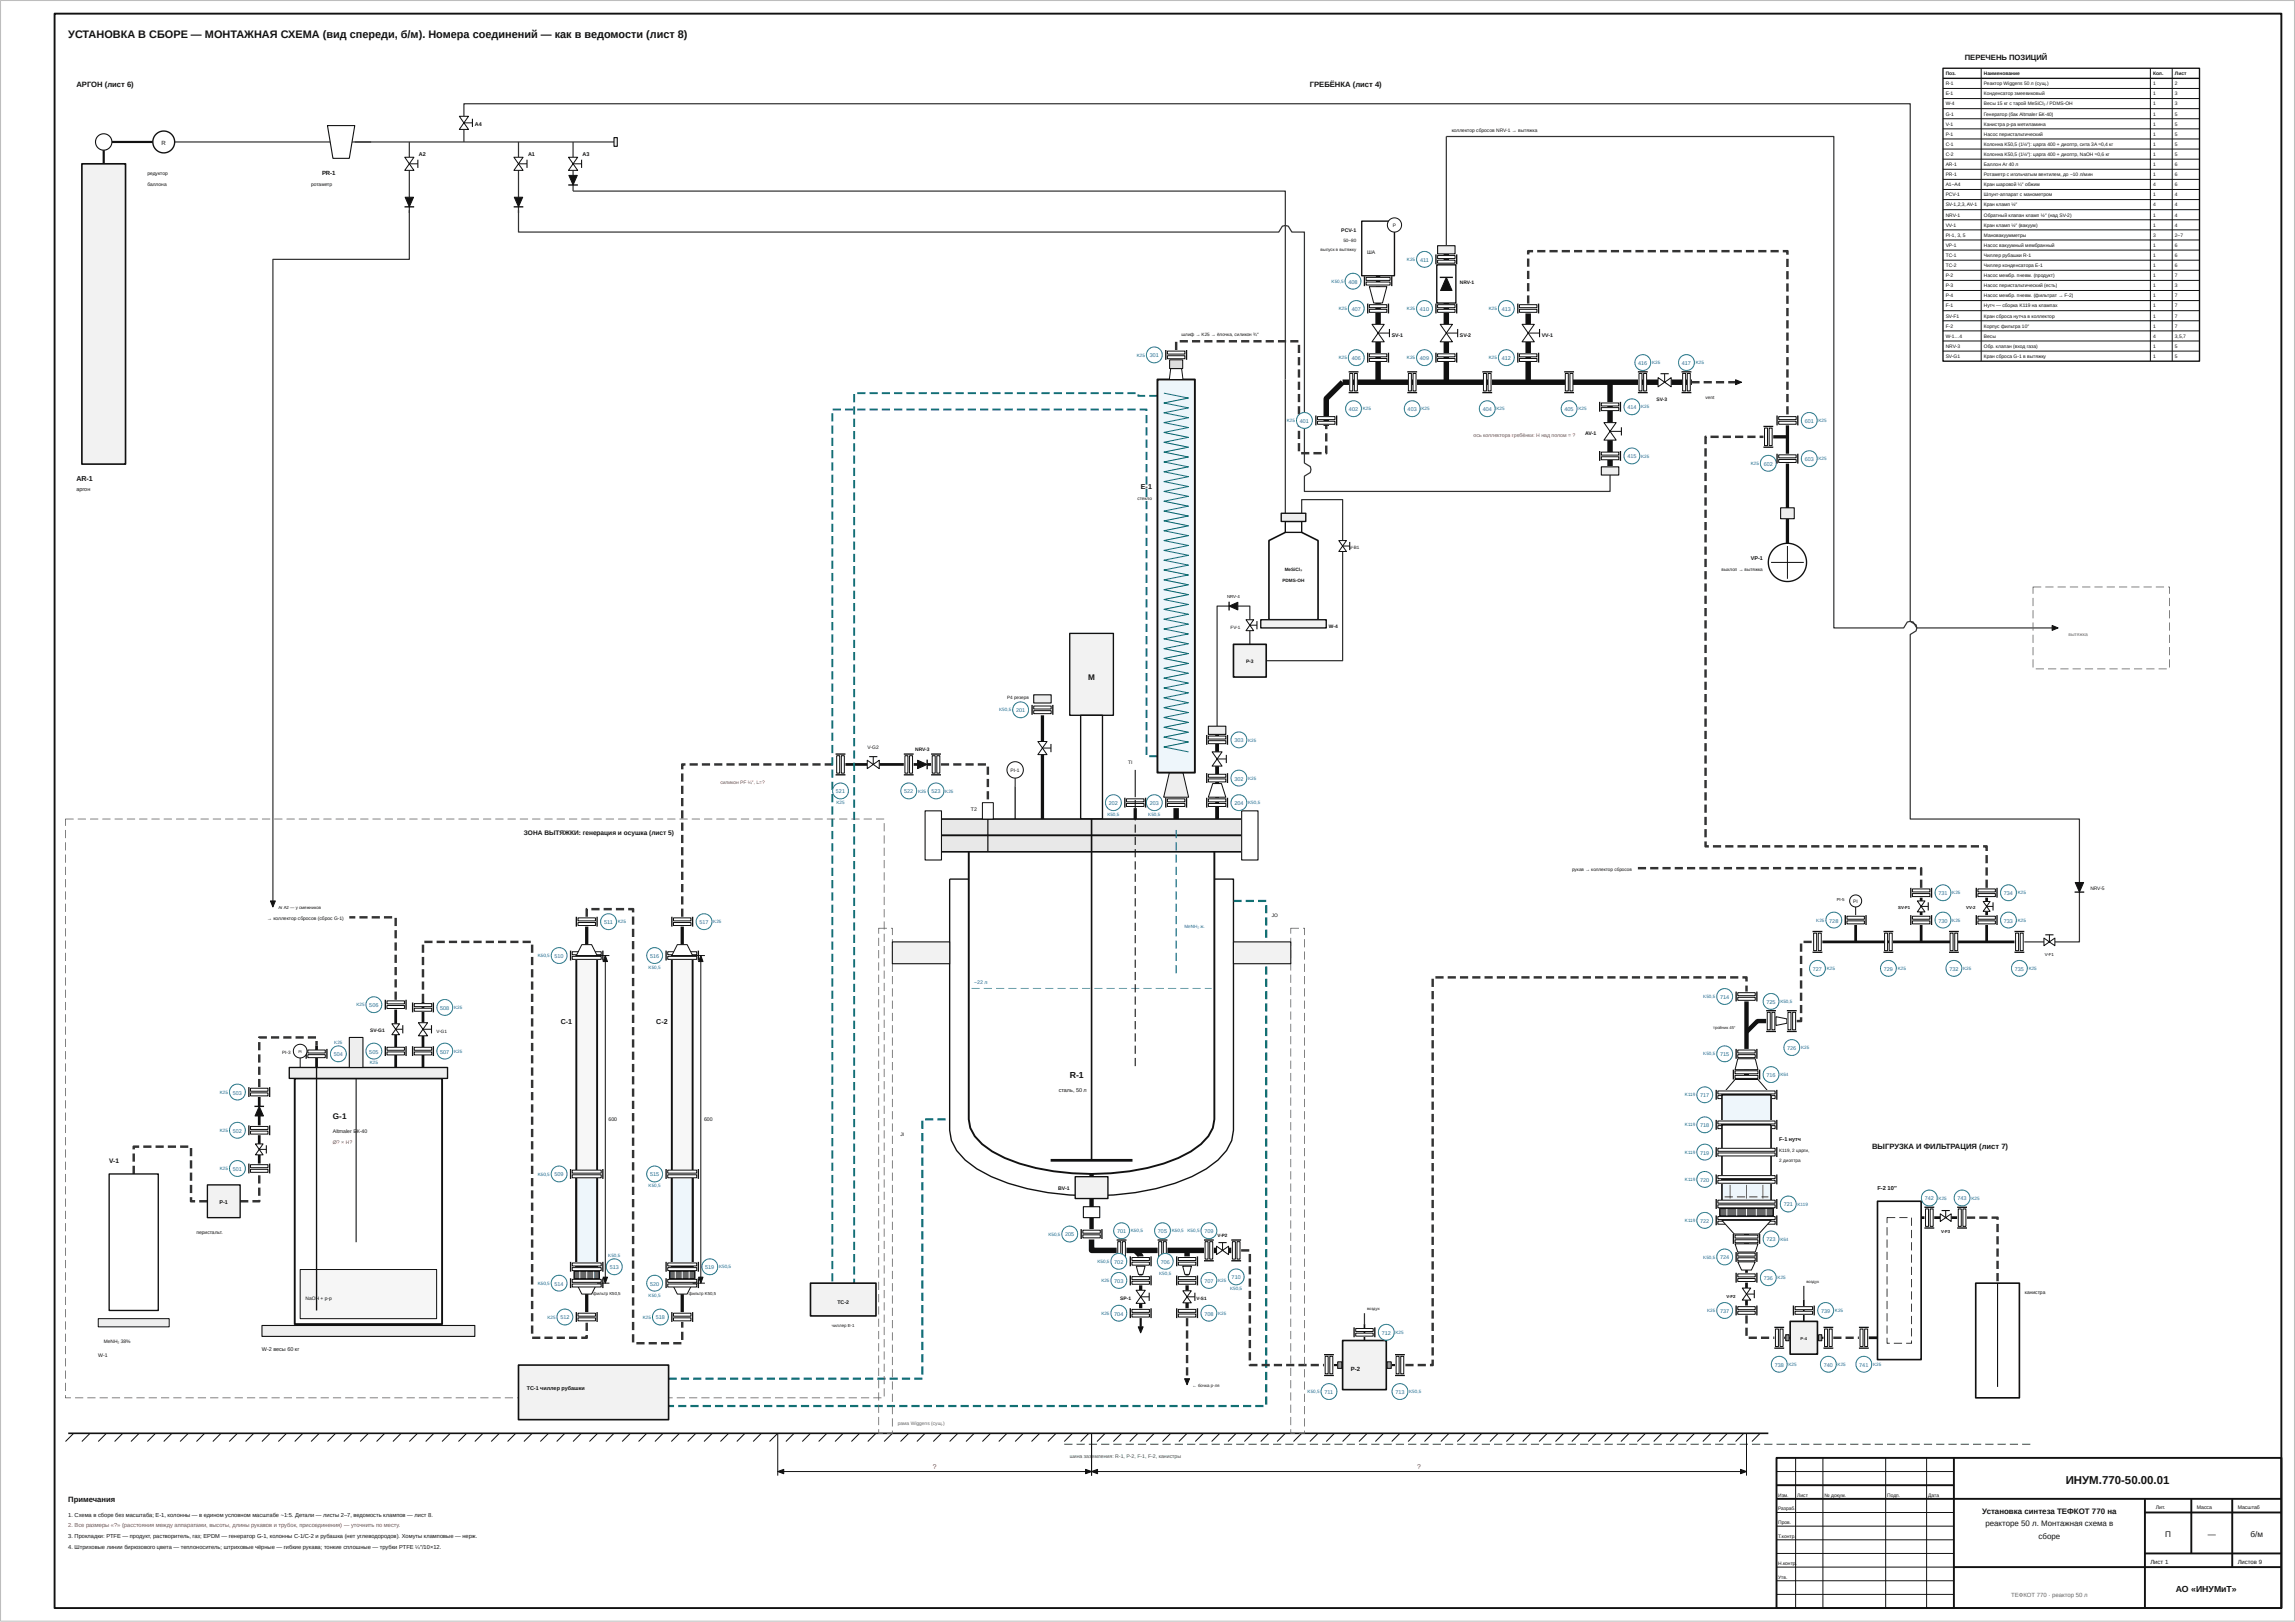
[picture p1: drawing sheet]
<svg xmlns="http://www.w3.org/2000/svg" width="841mm" height="594mm" viewBox="0 0 841 594" stroke-linecap="round" stroke-linejoin="round" font-family="sans-serif">
<defs><g id="words">
<text font-size="4.2" fill="#111" x="757" y="543.5">ИНУМ.770-50.00.01</text>
<text font-size="4" fill="#111" x="25" y="14">УСТАНОВКА В СБОРЕ — МОНТАЖНАЯ СХЕМА (вид спереди, б/м). Номера соединений — как в ведомости (лист 8)</text>
<g font-size="3.2" fill="#111">
<text x="392" y="395">R-1</text>
<text x="797.3" y="583">АО «ИНУМиТ»</text>
</g>
<g font-size="3" fill="#111">
<text x="398.7" y="249">M</text>
<text x="122" y="410">G-1</text>
<text x="793.4" y="563">П</text>
<text x="809" y="563">—</text>
<text x="824.7" y="563">б/м</text>
</g>
<g font-size="2.9" fill="#111">
<text x="726.4" y="554.4">Установка синтеза ТЕФКОТ 770 на</text>
<text x="727.5" y="559">реакторе 50 л. Монтажная схема в</text>
<text x="747" y="563.6">сборе</text>
</g>
<g font-size="2.8" fill="#111">
<text x="720" y="22">ПЕРЕЧЕНЬ ПОЗИЦИЙ</text>
<text x="28" y="32">АРГОН (лист 6)</text>
<text x="480" y="32">ГРЕБЁНКА (лист 4)</text>
<text x="686" y="421">ВЫГРУЗКА И ФИЛЬТРАЦИЯ (лист 7)</text>
<text x="25" y="550">Примечания</text>
</g>
<g font-size="2.6" fill="#111">
<text x="28" y="176">AR-1</text>
<text x="418.1" y="179">E-1</text>
<text x="205.5" y="375">C-1</text>
<text x="240.5" y="375">C-2</text>
</g>
<g font-size="2.5" fill="#c62828">
<text x="341.8" y="538.2">?</text>
<text x="519.3" y="538.2">?</text>
</g>
<g font-size="2.4" fill="#111">
<text x="192" y="306">ЗОНА ВЫТЯЖКИ: генерация и осушка (лист 5)</text>
<text x="40" y="426">V-1</text>
</g>
<g font-size="2.2" fill="#111">
<text x="59.2" y="53">R</text>
<text x="118" y="64">PR-1</text>
<text x="495" y="502">P-2</text>
<text x="788" y="572.8">Лист 1</text>
<text x="820" y="572.8">Листов 9</text>
</g>
<text font-size="2.2" fill="#666" x="737" y="585">ТЕФКОТ 770 · реактор 50 л</text>
<g font-size="2.1" fill="#111">
<text x="688" y="436">F-2</text>
<text x="691.7" y="436">10″</text>
<text x="25" y="555.5">1. Схема в сборе без масштаба; E-1, колонны — в едином условном масштабе ~1:5. Детали — листы 2–7, ведомость клампов — лист 8.</text>
<text x="25" y="563.3">3. Прокладки: PTFE — продукт, растворитель, газ; EPDM — генератор G-1, колонны C-1/C-2 и рубашка (нет углеводородов). Хомуты кламповые — нерж.</text>
<text x="25" y="567.2">4. Штриховые линии бирюзового цвета — теплоноситель; штриховые чёрные — гибкие рукава; тонкие сплошные — трубки PTFE ¼″/10×12.</text>
</g>
<text font-size="2.1" fill="#c62828" x="25" y="559.4">2. Все размеры «?» (расстояния между аппаратами, высоты, длины рукавов и трубок, присоединения) — уточнить по месту.</text>
<g font-size="2" fill="#111">
<text x="174" y="46">A4</text>
<text x="153.5" y="57">A2</text>
<text x="193.5" y="57">A1</text>
<text x="213.5" y="57">A3</text>
<text x="28" y="180">аргон</text>
<text x="641.6" y="205">VP-1</text>
<text x="388" y="400">сталь, 50 л</text>
<text x="652" y="418">F-1 нутч</text>
<text x="80.4" y="441">P-1</text>
<text x="96" y="495">W-2 весы 60 кг</text>
<text x="193" y="509">TC-1 чиллер рубашки</text>
</g>
<g font-size="2" fill="#1f5fa8">
<text x="520.4" y="95.9">411</text>
<text x="494.1" y="103.9">408</text>
<text x="495.3" y="113.9">407</text>
<text x="520.3" y="113.9">410</text>
<text x="550.3" y="113.9">413</text>
<text x="421.3" y="130.9">301</text>
<text x="495.3" y="131.9">406</text>
<text x="520.3" y="131.9">409</text>
<text x="550.3" y="131.9">412</text>
<text x="600.3" y="133.7">416</text>
<text x="616.3" y="133.7">417</text>
<text x="596.3" y="149.9">414</text>
<text x="476.3" y="154.9">40</text>
<text x="478.6" y="154.9">1</text>
<text x="494.3" y="150.6">402</text>
<text x="515.8" y="150.6">403</text>
<text x="543.3" y="150.6">404</text>
<text x="573.3" y="150.6">405</text>
<text x="661.3" y="154.9">601</text>
<text x="596.3" y="167.9">415</text>
<text x="646.3" y="170.6">602</text>
<text x="661.3" y="168.9">603</text>
<text x="372.3" y="260.9">201</text>
<text x="452.3" y="271.9">303</text>
<text x="452.3" y="285.9">302</text>
<text x="306.3" y="290.6">521</text>
<text x="331.3" y="290.6">522</text>
<text x="341.3" y="290.6">523</text>
<text x="406.3" y="294.9">202</text>
<text x="421.3" y="294.9">203</text>
<text x="452.3" y="294.9">204</text>
<text x="710.3" y="327.9">731</text>
<text x="734.3" y="327.9">734</text>
<text x="221.4" y="338.5">511</text>
<text x="256.3" y="338.5">517</text>
<text x="670.3" y="337.9">728</text>
<text x="710.3" y="337.9">730</text>
<text x="734.3" y="337.9">733</text>
<text x="203.2" y="350.9">510</text>
<text x="238.2" y="350.9">516</text>
<text x="664.3" y="355.6">727</text>
<text x="690.3" y="355.6">729</text>
<text x="714.3" y="355.6">732</text>
<text x="738.3" y="355.6">735</text>
<text x="630.3" y="365.9">714</text>
<text x="135.3" y="368.9">506</text>
<text x="161.3" y="369.9">508</text>
<text x="647.3" y="367.7">725</text>
<text x="122.3" y="386.9">504</text>
<text x="135.3" y="385.9">505</text>
<text x="161.3" y="385.9">507</text>
<text x="630.3" y="386.9">715</text>
<text x="654.9" y="384.6">726</text>
<text x="647.3" y="394.5">716</text>
<text x="85.3" y="400.9">503</text>
<text x="623" y="401.9">717</text>
<text x="623" y="412.9">718</text>
<text x="85.3" y="414.9">502</text>
<text x="623" y="422.9">719</text>
<text x="85.3" y="428.9">501</text>
<text x="203.2" y="430.9">509</text>
<text x="238.2" y="430.9">515</text>
<text x="623" y="432.9">720</text>
<text x="653.6" y="441.9">721</text>
<text x="705.3" y="439.7">742</text>
<text x="717.3" y="439.7">743</text>
<text x="623" y="447.9">722</text>
<text x="390.3" y="452.9">205</text>
<text x="409.3" y="451.7">701</text>
<text x="424.3" y="451.7">705</text>
<text x="441.3" y="451.7">709</text>
<text x="647.3" y="454.7">723</text>
<text x="630.3" y="461.3">724</text>
<text x="223.4" y="464.9">513</text>
<text x="258.4" y="464.9">519</text>
<text x="408.3" y="462.9">702</text>
<text x="425.3" y="462.9">706</text>
<text x="203.2" y="470.9">514</text>
<text x="238.2" y="470.9">520</text>
<text x="408.3" y="469.9">703</text>
<text x="441.3" y="469.9">707</text>
<text x="451.3" y="468.6">710</text>
<text x="646.3" y="468.9">736</text>
<text x="205.3" y="483.3">512</text>
<text x="240.3" y="483.3">518</text>
<text x="408.3" y="481.9">704</text>
<text x="441.3" y="481.9">708</text>
<text x="630.3" y="480.9">737</text>
<text x="667.3" y="480.9">739</text>
<text x="506.3" y="488.9">712</text>
<text x="650.3" y="500.6">738</text>
<text x="668.3" y="500.6">740</text>
<text x="681.3" y="500.6">741</text>
<text x="485.4" y="510.6">711</text>
<text x="511.3" y="510.6">713</text>
</g>
<g font-size="1.9" fill="#111">
<text x="491.5" y="85">PCV-1</text>
<text x="501" y="93">ША</text>
<text x="510" y="123.5">SV-1</text>
<text x="535" y="123.5">SV-2</text>
<text x="565" y="123.5">VV-1</text>
<text x="580.9" y="159.5">AV-1</text>
<text x="355.8" y="297">T2</text>
<text x="223" y="410.7">600</text>
<text x="258" y="410.7">600</text>
<text x="122" y="415">Altmaler Б</text>
<text x="130.7" y="415">К-40</text>
<text x="387.8" y="436">BV-1</text>
<text x="306.9" y="477.5">TC-2</text>
<text x="36" y="497">W-1</text>
<text x="790" y="552.8">Лит.</text>
<text x="805" y="552.8">Масса</text>
<text x="820" y="552.8">Масштаб</text>
</g>
<g font-size="1.9" fill="#c62828">
<text x="540" y="160">ось коллектора гребёнки: H над полом = ?</text>
<text x="122" y="419">Ø? × H?</text>
</g>
<text font-size="1.9" fill="#1f5fa8" x="357" y="360.5">~22 л</text>
<text font-size="1.9" fill="#2e7d32" x="392" y="534">шина заземления: R-1, P-2, F-1, F-2, канистры</text>
<g font-size="1.8" fill="#111">
<text x="713" y="27.5">Поз.</text>
<text x="727" y="27.5">Наименование</text>
<text x="789" y="27.5">Кол.</text>
<text x="797" y="27.5">Лист</text>
<text x="713" y="31.2">R-1</text>
<text x="713" y="34.9">E-1</text>
<text x="727" y="31.2">Реактор Wiggens 50 л (сущ.)</text>
<text x="727" y="34.9">Конденсатор змеевиковый</text>
<text x="789" y="31.2">1</text>
<text x="789" y="34.9">1</text>
<text x="797" y="31.2">2</text>
<text x="797" y="34.9">3</text>
<text x="713" y="38.6">W-4</text>
<text x="727" y="38.6">Весы 15 кг с тарой MeSiCl₃ / PDMS-OH</text>
<text x="789" y="38.6">1</text>
<text x="797" y="38.6">3</text>
<text x="713" y="42.3">G-1</text>
<text x="713" y="46">V-1</text>
<text x="727" y="42.3">Генератор (бак Altmaler БК-40)</text>
<text x="727" y="46">Канистра р-ра метиламина</text>
<text x="789" y="42.3">1</text>
<text x="789" y="46">1</text>
<text x="797" y="42.3">5</text>
<text x="797" y="46">5</text>
<text x="532" y="48.5">коллектор сбросов NRV-1 → вытяжка</text>
<text x="713" y="49.7">P-1</text>
<text x="713" y="53.4">C-1</text>
<text x="727" y="49.7">Насос перистальтический</text>
<text x="727" y="53.4">Колонна K50,5 (1½″): царга 400 + диоптр, сита 3A ≈0,4 кг</text>
<text x="789" y="49.7">1</text>
<text x="789" y="53.4">1</text>
<text x="797" y="49.7">5</text>
<text x="797" y="53.4">5</text>
<text x="713" y="57.1">C-2</text>
<text x="727" y="57.1">Колонна K50,5 (1½″): царга 400 + диоптр, NaOH ≈0,6 кг</text>
<text x="789" y="57.1">1</text>
<text x="797" y="57.1">5</text>
<text x="54" y="64">редуктор</text>
<text x="713" y="60.8">AR-1</text>
<text x="713" y="64.5">PR-1</text>
<text x="727" y="60.8">Баллон Ar 40 л</text>
<text x="727" y="64.5">Ротаметр с игольчатым вентилем, до ~10 л/мин</text>
<text x="789" y="60.8">1</text>
<text x="789" y="64.5">1</text>
<text x="797" y="60.8">6</text>
<text x="797" y="64.5">6</text>
<text x="54" y="68">баллона</text>
<text x="114" y="68">ротаметр</text>
<text x="713" y="68.2">A1–A4</text>
<text x="713" y="71.9">PCV-1</text>
<text x="727" y="68.2">Кран шаровой ¼″ обжим</text>
<text x="727" y="71.9">Шпунт-аппарат с манометром</text>
<text x="789" y="68.2">4</text>
<text x="789" y="71.9">1</text>
<text x="797" y="68.2">6</text>
<text x="797" y="71.9">4</text>
<text x="713" y="75.6">SV-1,2,3, AV-1</text>
<text x="727" y="75.6">Кран кламп ½″</text>
<text x="789" y="75.6">4</text>
<text x="797" y="75.6">4</text>
<text x="510.4" y="83.2">P</text>
<text x="713" y="79.3">NRV-1</text>
<text x="713" y="83">VV-1</text>
<text x="727" y="79.3">Обратный клапан кламп ½″ (над SV-2)</text>
<text x="727" y="83">Кран кламп ½″ (вакуум)</text>
<text x="789" y="79.3">1</text>
<text x="789" y="83">1</text>
<text x="797" y="79.3">4</text>
<text x="797" y="83">4</text>
<text x="713" y="86.7">PI-1, 3, 5</text>
<text x="727" y="86.7">Мановакуумметры</text>
<text x="789" y="86.7">3</text>
<text x="797" y="86.7">2–7</text>
<text x="713" y="90.4">VP-1</text>
<text x="713" y="94.1">TC-1</text>
<text x="727" y="90.4">Насос вакуумный мембранный</text>
<text x="727" y="94.1">Чиллер рубашки R-1</text>
<text x="789" y="90.4">1</text>
<text x="789" y="94.1">1</text>
<text x="797" y="90.4">6</text>
<text x="797" y="94.1">6</text>
<text x="713" y="97.8">TC-2</text>
<text x="713" y="101.5">P-2</text>
<text x="727" y="97.8">Чиллер конденсатора E-1</text>
<text x="727" y="101.5">Насос мембр. пневм. (продукт)</text>
<text x="789" y="97.8">1</text>
<text x="789" y="101.5">1</text>
<text x="797" y="97.8">6</text>
<text x="797" y="101.5">7</text>
<text x="535" y="104">NRV-1</text>
<text x="713" y="105.2">P-3</text>
<text x="727" y="105.2">Насос перистальтический (есть)</text>
<text x="789" y="105.2">1</text>
<text x="797" y="105.2">3</text>
<text x="713" y="108.9">P-4</text>
<text x="713" y="112.6">F-1</text>
<text x="727" y="108.9">Насос мембр. пневм. (фильтрат → F-2)</text>
<text x="727" y="112.6">Нутч — сборка K119 на клампах</text>
<text x="789" y="108.9">1</text>
<text x="789" y="112.6">1</text>
<text x="797" y="108.9">7</text>
<text x="797" y="112.6">7</text>
<text x="713" y="116.3">SV-F1</text>
<text x="727" y="116.3">Кран сброса нутча в коллектор</text>
<text x="789" y="116.3">1</text>
<text x="797" y="116.3">7</text>
<text x="713" y="120">F-2</text>
<text x="713" y="123.7">W-1…4</text>
<text x="727" y="120">Корпус фильтра 10″</text>
<text x="727" y="123.7">Весы</text>
<text x="789" y="120">1</text>
<text x="789" y="123.7">4</text>
<text x="797" y="120">7</text>
<text x="797" y="123.7">3,5,7</text>
<text x="713" y="127.4">NRV-3</text>
<text x="713" y="131.1">SV-G1</text>
<text x="727" y="127.4">Обр. клапан (вход газа)</text>
<text x="727" y="131.1">Кран сброса G-1 в вытяжку</text>
<text x="789" y="127.4">1</text>
<text x="789" y="131.1">1</text>
<text x="797" y="127.4">5</text>
<text x="797" y="131.1">5</text>
<text x="607" y="147">SV-3</text>
<text x="487" y="230">W-4</text>
<text x="456.6" y="243">P-3</text>
<text x="317.9" y="274.5">V-G2</text>
<text x="335.4" y="275">NRV-3</text>
<text x="413.4" y="280">TI</text>
<text x="370.3" y="282.8">PI-1</text>
<text x="766" y="326">NRV-5</text>
<text x="466" y="336">JO</text>
<text x="679.1" y="330.8">PI</text>
<text x="97.9" y="337">→ коллектор сбросов (сброс G-1)</text>
<text x="135.7" y="378">SV-G1</text>
<text x="330" y="416">JI</text>
<text x="72" y="452">перистальт.</text>
<text x="742" y="474">канистра</text>
<text x="112" y="476">NaOH + р-р</text>
<text x="410.5" y="476">SP-1</text>
<text x="38" y="492">MeNH₂</text>
<text x="44.3" y="492">38%</text>
<text x="651.6" y="548.2">Изм.</text>
<text x="658.6" y="548.2">Лист</text>
<text x="668.6" y="548.2">№ докум.</text>
<text x="691.6" y="548.2">Подп.</text>
<text x="706.6" y="548.2">Дата</text>
<text x="651.6" y="553.2">Разраб.</text>
<text x="651.6" y="558.2">Пров.</text>
<text x="651.6" y="563.2">Т.контр.</text>
<text x="651.6" y="573.2">Н.контр</text>
<text x="658" y="573.2">.</text>
<text x="651.6" y="578.2">Утв.</text>
</g>
<g font-size="1.8" fill="#666">
<text x="758" y="233">вытяжка</text>
<text x="329" y="522">рама Wiggens (сущ.)</text>
</g>
<text font-size="1.8" fill="#c62828" x="264" y="287">силикон PF ¼″, L=?</text>
<g font-size="1.7" fill="#111">
<text x="492.3" y="88.5">50–80</text>
<text x="433" y="123">шлиф → K25 → ёлочка, силикон ¾″</text>
<text x="625" y="146">vent</text>
<text x="416.9" y="183">стекло</text>
<text x="494.5" y="201">V-B1</text>
<text x="470.8" y="209">MeSiCl₃</text>
<text x="630.9" y="209">выхлоп → вытяжка</text>
<text x="470" y="213">PDMS-OH</text>
<text x="450.9" y="230.5">FV-1</text>
<text x="369.1" y="256">P4 резерв</text>
<text x="576.1" y="319">рукав → коллектор сбросов</text>
<text x="160" y="378.5">V-G1</text>
<text x="103.4" y="386">PI-3</text>
<text x="652" y="422">K119, 2 царги,</text>
<text x="652" y="425.5">2 диоптра</text>
<text x="446.2" y="453">V-P2</text>
<text x="438.5" y="476">V-S1</text>
</g>
<g font-size="1.7" fill="#1f5fa8">
<text x="515.6" y="95.6">K25</text>
<text x="488" y="103.6">K50,5</text>
<text x="490.6" y="113.6">K25</text>
<text x="515.6" y="113.6">K25</text>
<text x="545.6" y="113.6">K25</text>
<text x="416.6" y="130.6">K25</text>
<text x="490.6" y="131.6">K25</text>
<text x="515.6" y="131.6">K25</text>
<text x="545.6" y="131.6">K25</text>
<text x="605.4" y="133.4">K25</text>
<text x="621.4" y="133.4">K25</text>
<text x="601.4" y="149.6">K25</text>
<text x="471.6" y="154.6">K25</text>
<text x="499.4" y="150.3">K25</text>
<text x="520.9" y="150.3">K25</text>
<text x="548.4" y="150.3">K25</text>
<text x="578.4" y="150.3">K25</text>
<text x="666.4" y="154.6">K25</text>
<text x="601.4" y="167.6">K25</text>
<text x="641.6" y="170.3">K25</text>
<text x="666.4" y="168.6">K25</text>
<text x="366.2" y="260.6">K50,5</text>
<text x="457.4" y="271.6">K25</text>
<text x="457.4" y="285.6">K25</text>
<text x="336.4" y="290.3">K25</text>
<text x="346.4" y="290.3">K25</text>
<text x="306.5" y="294.6">K25</text>
<text x="405.8" y="298.9">K50,5</text>
<text x="420.8" y="298.9">K50,5</text>
<text x="457.4" y="294.6">K50,5</text>
<text x="715.4" y="327.6">K25</text>
<text x="739.4" y="327.6">K25</text>
<text x="226.4" y="338.2">K25</text>
<text x="261.4" y="338.2">K25</text>
<text x="434" y="340">MeNH₂ ж.</text>
<text x="665.6" y="337.6">K25</text>
<text x="715.4" y="337.6">K25</text>
<text x="739.4" y="337.6">K25</text>
<text x="197.1" y="350.6">K50,5</text>
<text x="237.7" y="354.9">K50,5</text>
<text x="669.4" y="355.3">K25</text>
<text x="695.4" y="355.3">K25</text>
<text x="719.4" y="355.3">K25</text>
<text x="743.4" y="355.3">K25</text>
<text x="624.2" y="365.6">K50,5</text>
<text x="130.6" y="368.6">K25</text>
<text x="166.4" y="369.6">K25</text>
<text x="652.4" y="367.4">K50,5</text>
<text x="122.5" y="382.4">K25</text>
<text x="135.5" y="389.9">K25</text>
<text x="166.4" y="385.6">K25</text>
<text x="624.2" y="386.6">K50,5</text>
<text x="660" y="384.3">K25</text>
<text x="652.4" y="394.2">K64</text>
<text x="80.6" y="400.6">K25</text>
<text x="617.5" y="401.6">K119</text>
<text x="617.5" y="412.6">K119</text>
<text x="80.6" y="414.6">K25</text>
<text x="617.5" y="422.6">K119</text>
<text x="80.6" y="428.6">K25</text>
<text x="197.1" y="430.6">K50,5</text>
<text x="237.7" y="434.9">K50,5</text>
<text x="617.5" y="432.6">K119</text>
<text x="658.7" y="441.6">K119</text>
<text x="710.4" y="439.4">K25</text>
<text x="722.4" y="439.4">K25</text>
<text x="617.5" y="447.6">K119</text>
<text x="384.2" y="452.6">K50,5</text>
<text x="414.4" y="451.4">K50,5</text>
<text x="429.4" y="451.4">K50,5</text>
<text x="435.2" y="451.4">K50,5</text>
<text x="652.4" y="454.4">K64</text>
<text x="222.9" y="460.4">K50,5</text>
<text x="624.2" y="461">K50,5</text>
<text x="263.5" y="464.6">K50,5</text>
<text x="402.2" y="462.6">K50,5</text>
<text x="424.8" y="466.9">K50,5</text>
<text x="197.1" y="470.6">K50,5</text>
<text x="403.6" y="469.6">K25</text>
<text x="446.4" y="469.6">K25</text>
<text x="450.8" y="472.6">K50,5</text>
<text x="651.4" y="468.6">K25</text>
<text x="237.7" y="474.9">K50,5</text>
<text x="200.6" y="483">K25</text>
<text x="235.6" y="483">K25</text>
<text x="403.6" y="481.6">K25</text>
<text x="446.4" y="481.6">K25</text>
<text x="625.6" y="480.6">K25</text>
<text x="672.4" y="480.6">K25</text>
<text x="511.4" y="488.6">K25</text>
<text x="655.4" y="500.3">K25</text>
<text x="673.4" y="500.3">K25</text>
<text x="686.4" y="500.3">K25</text>
<text x="479.2" y="510.3">K50,5</text>
<text x="516.4" y="510.3">K50,5</text>
</g>
<g font-size="1.6" fill="#111">
<text x="484" y="92">выпуск в вытяжку</text>
<text x="449.7" y="219">NRV-4</text>
<text x="673.1" y="330">PI-5</text>
<text x="102" y="333">Ar A2 — у смежников</text>
<text x="695.6" y="333">SV-F1</text>
<text x="720.5" y="333">VV-2</text>
<text x="749.3" y="350">V-F1</text>
<text x="711.3" y="451.5">V-F3</text>
<text x="217.4" y="474.2">фильтр K50,5</text>
<text x="252.4" y="474.2">фильтр K50,5</text>
<text x="632.6" y="475.5">V-F2</text>
<text x="304.9" y="486">чиллер E-1</text>
<text x="437" y="508">← бочка р-ля</text>
</g>
<g font-size="1.5" fill="#111">
<text x="627.8" y="377">тройник 45°</text>
<text x="662" y="470">воздух</text>
<text x="501" y="480">воздух</text>
<text x="659.8" y="491">P-4</text>
</g>
<text font-size="1.4" fill="#111" x="109.3" y="385.7">PI</text>
</g></defs>
<path d="M716 534v55M651 544h65M651 549h185M786 549v40M786 554h50M803 549v20M818 549v25M716 574h120M786 569h50" fill="none" stroke="#111" stroke-width=".7" stroke-linecap="butt"/>
<path d="M38 55v5M41 52h15" fill="none" stroke="#111" stroke-width=".8" stroke-linecap="butt"/>
<g fill="none" stroke="#333" stroke-width=".45">
<path d="M64 52h161M150 52v5.6M170 42.6v-4.6h530v189.6l2.2 1.3 .2 1.1-.2 1.1-2.2 1.3v67.6h62v23.2M170 47.4v4.6M190 52v5.6M210 52v5.6M150 62.4v9.8M150 75.8v2.2M190 77v8h278.6l1.3-2.2 1.1-.2 1.1 .2 1.3 2.2h4.6v84.6l2.2 1.3 .2 1.1-.2 1.1-2.2 1.3v5.6h112v-6M190 62.4v9.8M190 75.8v2.2M210 67.8v2.2h261v69"/>
<path d="M210 62.4v1.8M762 326.8v18.2h-9M741.8 345h7.2"/>
</g>
<path d="M48.6 427h.9v3h-.9zM48.6 422.5h.9v3h-.9zM48.7 419.7l2.3-.2v.9h-2v-.4h.5v1h-.9zM52.5 419.5h3v.9h-3zM57 419.5h3v.9h-3zM61.5 419.5h3v.9h-3zM66 419.5h3v.9h-3zM69.6 420.5h.9v3h-.9zM69.6 425h.9v3h-.9zM69.6 429.5h.9v3h-.9zM69.6 434h.9v3h-.9zM69.6 438.5h.9v1.5h-.5v-.5h1.5v.9l-1.8-.1zM73 439.5h3v.9h-3z" fill="#333"/>
<path d="M116 383v8" fill="none" stroke="#111" stroke-width="1" stroke-linecap="butt"/>
<path d="M88 439.5h3v.9h-3zM92.5 439.5h2.5v.5h-.4v-.5h.9l-.1 .6-.3 .3h-2.6zM94.6 435h.9v3h-.9zM94.6 430.5h.9v3h-.9z" fill="#333"/>
<path d="M95 401.8v3.4M95 408.8v3.4M95 415.8v3.2M95 423v3.2" fill="none" stroke="#111" stroke-width="1" stroke-linecap="butt"/>
<path d="M94.6 395.2h.9v3h-.9zM94.6 390.7h.9v3h-.9zM94.6 386.2h.9v3h-.9zM94.6 381.7h.9v3h-.9zM94.7 379.7l3.1-.2v.9h-2.8v-.4h.5v.2h-.9zM99.3 379.5h3v.9h-3zM103.8 379.5h3v.9h-3zM108.3 379.5h3v.9h-3zM112.8 379.5h3v.9h-3zM115.6 381.3h.9v1.7h-.9z" fill="#333"/>
<path d="M145 369.8v5.2M145 379v12" fill="none" stroke="#111" stroke-width="1" stroke-linecap="butt"/>
<path d="M144.6 363.2h.9v3h-.9zM144.6 358.7h.9v3h-.9zM144.6 354.2h.9v3h-.9zM144.6 349.7h.9v3h-.9zM144.6 345.2h.9v3h-.9zM144.6 340.7h.9v3h-.9zM144.6 336.2h.9v3h-.9zM140.7 335.5h3v.9h-3zM136.2 335.5h3v.9h-3zM131.7 335.5h3v.9h-3zM128 335.5h2.2v.9h-2.2z" fill="#333"/>
<path d="M150 77v18h-50v235" fill="none" stroke="#333" stroke-width=".45"/>
<path d="M155 367v7.6M155 379.4v11.6" fill="none" stroke="#111" stroke-width="1" stroke-linecap="butt"/>
<path d="M154.6 364h.9v3h-.9zM154.6 359.5h.9v3h-.9zM154.6 355h.9v3h-.9zM154.6 350.5h.9v3h-.9zM154.6 346h.9v3h-.9zM155.5 344.5h3v.9h-3zM160 344.5h3v.9h-3zM164.5 344.5h3v.9h-3zM169 344.5h3v.9h-3zM173.5 344.5h3v.9h-3zM178 344.5h3v.9h-3zM182.5 344.5h3v.9h-3zM187 344.5h3v.9h-3zM191.5 344.5h3v.9h-3zM194.6 346h.9v3h-.9zM194.6 350.5h.9v3h-.9zM194.6 355h.9v3h-.9zM194.6 359.5h.9v3h-.9zM194.6 364h.9v3h-.9zM194.6 368.5h.9v3h-.9zM194.6 373h.9v3h-.9zM194.6 377.5h.9v3h-.9zM194.6 382h.9v3h-.9zM194.6 386.5h.9v3h-.9zM194.6 391h.9v3h-.9zM194.6 395.5h.9v3h-.9zM194.6 400h.9v3h-.9zM194.6 404.5h.9v3h-.9zM194.6 409h.9v3h-.9zM194.6 413.5h.9v3h-.9zM194.6 418h.9v3h-.9zM194.6 422.5h.9v3h-.9zM194.6 427h.9v3h-.9zM194.6 431.5h.9v3h-.9zM194.6 436h.9v3h-.9zM194.6 440.5h.9v3h-.9zM194.6 445h.9v3h-.9zM194.6 449.5h.9v3h-.9zM194.6 454h.9v3h-.9zM194.6 458.5h.9v3h-.9zM194.6 463h.9v3h-.9zM194.6 467.5h.9v3h-.9zM194.6 472h.9v3h-.9zM194.6 476.5h.9v3h-.9zM194.6 481h.9v3h-.9zM194.6 485.5h.9v3h-.9zM195 489.5h3v.9h-3zM199.5 489.5h3v.9h-3zM204 489.5h3v.9h-3zM208.5 489.5h3v.9h-3zM213 489.5h2v.5h-.4v-1h.9l-.1 1.1-.3 .3h-2.1zM214.6 484.5h.9v3h-.9z" fill="#333"/>
<path d="M215 339.4v6.6M250 339.4v6.6M215 474v6.6M250 474v6.6" fill="none" stroke="#111" stroke-width="1.2" stroke-linecap="butt"/>
<g fill="#333">
<path d="M214.7 332.7l.5-.2v.9h-.2v-.4h.5v2.8h-.9zM216.7 332.5h3v.9h-3zM221.2 332.5h3v.9h-3zM225.7 332.5h3v.9h-3zM230.2 332.5l2.1 .1 .2 1.6h-.9v-1.2h.4v.4h-1.8zM231.6 335.7h.9v3h-.9zM231.6 340.2h.9v3h-.9zM231.6 344.7h.9v3h-.9zM231.6 349.2h.9v3h-.9zM231.6 353.7h.9v3h-.9zM231.6 358.2h.9v3h-.9zM231.6 362.7h.9v3h-.9zM231.6 367.2h.9v3h-.9zM231.6 371.7h.9v3h-.9zM231.6 376.2h.9v3h-.9zM231.6 380.7h.9v3h-.9zM231.6 385.2h.9v3h-.9zM231.6 389.7h.9v3h-.9zM231.6 394.2h.9v3h-.9zM231.6 398.7h.9v3h-.9zM231.6 403.2h.9v3h-.9zM231.6 407.7h.9v3h-.9zM231.6 412.2h.9v3h-.9zM231.6 416.7h.9v3h-.9zM231.6 421.2h.9v3h-.9zM231.6 425.7h.9v3h-.9zM231.6 430.2h.9v3h-.9zM231.6 434.7h.9v3h-.9zM231.6 439.2h.9v3h-.9zM231.6 443.7h.9v3h-.9zM231.6 448.2h.9v3h-.9zM231.6 452.7h.9v3h-.9zM231.6 457.2h.9v3h-.9zM231.6 461.7h.9v3h-.9zM231.6 466.2h.9v3h-.9zM231.6 470.7h.9v3h-.9zM231.6 475.2h.9v3h-.9zM231.6 479.7h.9v3h-.9zM231.6 484.2h.9v3h-.9zM231.6 488.7h.9v3h-.9zM233.2 491.5h3v.9h-3zM237.7 491.5h3v.9h-3zM242.2 491.5h3v.9h-3zM246.7 491.5h3v.9h-3zM249.6 487.8h.8v3h-.8zM249.6 484.2h.8v2.1h-.8z"/>
<path d="M249.6 332.8h.8v3h-.8zM249.6 328.3h.8v3h-.8zM249.6 323.8h.8v3h-.8zM249.6 319.3h.8v3h-.8zM249.6 314.8h.8v3h-.8zM249.6 310.3h.8v3h-.8zM249.6 305.8h.8v3h-.8zM249.6 301.3h.8v3h-.8zM249.6 296.8h.8v3h-.8zM249.6 292.3h.8v3h-.8zM249.6 287.8h.8v3h-.8zM249.6 283.3h.8v3h-.8zM249.7 279.7l1.5-.2v.9h-1.2v-.4h.4v1.8h-.8zM252.7 279.5h3v.9h-3zM257.2 279.5h3v.9h-3zM261.7 279.5h3v.9h-3zM266.2 279.5h3v.9h-3zM270.7 279.5h3v.9h-3zM275.2 279.5h3v.9h-3zM279.7 279.5h3v.9h-3zM284.2 279.5h3v.9h-3zM288.7 279.5h3v.9h-3zM293.2 279.5h3v.9h-3zM297.7 279.5h3v.9h-3zM302.2 279.5h3v.9h-3z"/>
<path d="M344.8 279.5h3v.9h-3zM349.3 279.5h3v.9h-3zM353.8 279.5h3v.9h-3zM358.3 279.5h3v.9h-3zM361.5 280.8h.9v3h-.9zM361.5 285.3h.9v3h-.9zM361.5 289.8h.9v3h-.9z"/>
</g>
<path d="M309.8 280h8M322.2 280h9M334.8 280h1.4M339.8 280h1.4" fill="none" stroke="#111" stroke-width="1" stroke-linecap="butt"/>
<path d="M355 312v98l.5 3.1a22 22 0 0 0 12.7 11 87.5 87.5 0 0 0 45.7 4.9 61 61 0 0 0 22.5-7.2l3.7-2.7 2.7-2.9 1.6-3.1 .6-3.1v-98" fill="none" stroke="#111" stroke-width=".7" stroke-linecap="butt"/>
<path d="M355 322h-7v92l.6 3.7 1.9 3.7a37.4 37.4 0 0 0 18.9 12 104.2 104.2 0 0 0 61.2 0 37.4 37.4 0 0 0 18.8-12l2-3.7 .6-3.7v-92h-7" fill="none" stroke="#111" stroke-width=".5"/>
<path d="M372 288v12" fill="none" stroke="#111" stroke-width=".45"/>
<path d="M382 262v9.6M382 276.4v23.6M416 296v4" fill="none" stroke="#111" stroke-width="1.2" stroke-linecap="butt"/>
<path d="M431 296v4" fill="none" stroke="#111" stroke-width="2" stroke-linecap="butt"/>
<path d="M430.5 125.2h.9v3h-.9zM432.3 124.5h3v.9h-3zM436.8 124.5h3v.9h-3zM441.3 124.5h3v.9h-3zM445.8 124.5h3v.9h-3zM450.3 124.5h3v.9h-3zM454.8 124.5h3v.9h-3zM459.3 124.5h3v.9h-3zM463.8 124.5h3v.9h-3zM468.3 124.5h3v.9h-3zM472.8 124.5h3v.9h-3zM475.5 126.3h.9v3h-.9zM475.5 130.8h.9v3h-.9zM475.5 135.3h.9v3h-.9zM475.5 139.8h.9v3h-.9zM475.5 144.3h.9v3h-.9zM475.5 148.8h.9v3h-.9zM475.5 153.3h.9v3h-.9zM475.5 157.8h.9v3h-.9zM475.5 162.3h.9v3h-.9zM476.8 165.5h3v.9h-3zM481.3 165.5h3v.9h-3zM485.5 163.2h.9v2.9l-.3 .3h-.3v-.9h.2v.5h-.5zM485.5 158.7h.9v3h-.9zM485.5 156h.9v1.2h-.9z" fill="#333"/>
<g fill="#0f6f6f">
<path d="M421.1 276.6h3v.7h-3zM419.8 273.5h.7v3h-.7zM419.8 269h.7v3h-.7zM419.8 264.5h.7v3h-.7zM419.8 260h.7v3h-.7zM419.8 255.5h.7v3h-.7zM419.8 251h.7v3h-.7zM419.8 246.5h.7v3h-.7zM419.8 242h.7v3h-.7zM419.8 237.5h.7v3h-.7zM419.8 233h.7v3h-.7zM419.8 228.5h.7v3h-.7zM419.8 224h.7v3h-.7zM419.8 219.5h.7v3h-.7zM419.8 215h.7v3h-.7zM419.8 210.5h.7v3h-.7zM419.8 206h.7v3h-.7zM419.8 201.5h.7v3h-.7zM419.8 197h.7v3h-.7zM419.8 192.5h.7v3h-.7zM419.8 188h.7v3h-.7zM419.8 183.5h.7v3h-.7zM419.8 179h.7v3h-.7zM419.8 174.5h.7v3h-.7zM419.8 170h.7v3h-.7zM419.8 165.5h.7v3h-.7zM419.8 161h.7v3h-.7zM419.8 156.5h.7v3h-.7zM419.8 152h.7v3h-.7zM417.6 149.6l2.6 .1 .3 .8h-.7v-.5h.3v.3h-2.5zM413.1 149.6h3v.7h-3zM408.6 149.6h3v.7h-3zM404.1 149.6h3v.7h-3zM399.6 149.6h3v.7h-3zM395.1 149.6h3v.7h-3zM390.6 149.6h3v.7h-3zM386.1 149.6h3v.7h-3zM381.6 149.6h3v.7h-3zM377.1 149.6h3v.7h-3zM372.6 149.6h3v.7h-3zM368.1 149.6h3v.7h-3zM363.6 149.6h3v.7h-3zM359.1 149.6h3v.7h-3zM354.6 149.6h3v.7h-3zM350.1 149.6h3v.7h-3zM345.6 149.6h3v.7h-3zM341.1 149.6h3v.7h-3zM336.6 149.6h3v.7h-3zM332.1 149.6h3v.7h-3zM327.6 149.6h3v.7h-3zM323.1 149.6h3v.7h-3zM318.6 149.6h3v.7h-3zM314.1 149.6h3v.7h-3zM309.6 149.6h3v.7h-3zM305.1 149.6h3v.7h-3zM304.6 151.4h.7v3h-.7zM304.6 155.9h.7v3h-.7zM304.6 160.4h.7v3h-.7zM304.6 164.9h.7v3h-.7zM304.6 169.4h.7v3h-.7zM304.6 173.9h.7v3h-.7zM304.6 178.4h.7v3h-.7zM304.6 182.9h.7v3h-.7zM304.6 187.4h.7v3h-.7zM304.6 191.9h.7v3h-.7zM304.6 196.4h.7v3h-.7zM304.6 200.9h.7v3h-.7zM304.6 205.4h.7v3h-.7zM304.6 209.9h.7v3h-.7zM304.6 214.4h.7v3h-.7zM304.6 218.9h.7v3h-.7zM304.6 223.4h.7v3h-.7zM304.6 227.9h.7v3h-.7zM304.6 232.4h.7v3h-.7zM304.6 236.9h.7v3h-.7zM304.6 241.4h.7v3h-.7zM304.6 245.9h.7v3h-.7zM304.6 250.4h.7v3h-.7zM304.6 254.9h.7v3h-.7zM304.6 259.4h.7v3h-.7zM304.6 263.9h.7v3h-.7zM304.6 268.4h.7v3h-.7zM304.6 272.9h.7v3h-.7zM304.6 277.4h.7v3h-.7zM304.6 281.9h.7v3h-.7zM304.6 286.4h.7v3h-.7zM304.6 290.9h.7v3h-.7zM304.6 295.4h.7v3h-.7zM304.6 299.9h.7v3h-.7zM304.6 304.4h.7v3h-.7zM304.6 308.9h.7v3h-.7zM304.6 313.4h.7v3h-.7zM304.6 317.9h.7v3h-.7zM304.6 322.4h.7v3h-.7zM304.6 326.9h.7v3h-.7zM304.6 331.4h.7v3h-.7zM304.6 335.9h.7v3h-.7zM304.6 340.4h.7v3h-.7zM304.6 344.9h.7v3h-.7zM304.6 349.4h.7v3h-.7zM304.6 353.9h.7v3h-.7zM304.6 358.4h.7v3h-.7zM304.6 362.9h.7v3h-.7zM304.6 367.4h.7v3h-.7zM304.6 371.9h.7v3h-.7zM304.6 376.4h.7v3h-.7zM304.6 380.9h.7v3h-.7zM304.6 385.4h.7v3h-.7zM304.6 389.9h.7v3h-.7zM304.6 394.4h.7v3h-.7zM304.6 398.9h.7v3h-.7zM304.6 403.4h.7v3h-.7zM304.6 407.9h.7v3h-.7zM304.6 412.4h.7v3h-.7zM304.6 416.9h.7v3h-.7zM304.6 421.4h.7v3h-.7zM304.6 425.9h.7v3h-.7zM304.6 430.4h.7v3h-.7zM304.6 434.9h.7v3h-.7zM304.6 439.4h.7v3h-.7zM304.6 443.9h.7v3h-.7zM304.6 448.4h.7v3h-.7zM304.6 452.9h.7v3h-.7zM304.6 457.4h.7v3h-.7zM304.6 461.9h.7v3h-.7zM304.6 466.4h.7v3h-.7z"/>
<path d="M421.1 144.6h3v.7h-3zM416.8 144.5h.7v.5h-.4v-.4h2.5v.7h-2.5zM413.1 143.6h3v.7h-3zM408.6 143.6h3v.7h-3zM404.1 143.6h3v.7h-3zM399.6 143.6h3v.7h-3zM395.1 143.6h3v.7h-3zM390.6 143.6h3v.7h-3zM386.1 143.6h3v.7h-3zM381.6 143.6h3v.7h-3zM377.1 143.6h3v.7h-3zM372.6 143.6h3v.7h-3zM368.1 143.6h3v.7h-3zM363.6 143.6h3v.7h-3zM359.1 143.6h3v.7h-3zM354.6 143.6h3v.7h-3zM350.1 143.6h3v.7h-3zM345.6 143.6h3v.7h-3zM341.1 143.6h3v.7h-3zM336.6 143.6h3v.7h-3zM332.1 143.6h3v.7h-3zM327.6 143.6h3v.7h-3zM323.1 143.6h3v.7h-3zM318.6 143.6h3v.7h-3zM314.1 143.6h3v.7h-3zM312.6 144.4h.7v3h-.7zM312.6 148.9h.7v3h-.7zM312.6 153.4h.7v3h-.7zM312.6 157.9h.7v3h-.7zM312.6 162.4h.7v3h-.7zM312.6 166.9h.7v3h-.7zM312.6 171.4h.7v3h-.7zM312.6 175.9h.7v3h-.7zM312.6 180.4h.7v3h-.7zM312.6 184.9h.7v3h-.7zM312.6 189.4h.7v3h-.7zM312.6 193.9h.7v3h-.7zM312.6 198.4h.7v3h-.7zM312.6 202.9h.7v3h-.7zM312.6 207.4h.7v3h-.7zM312.6 211.9h.7v3h-.7zM312.6 216.4h.7v3h-.7zM312.6 220.9h.7v3h-.7zM312.6 225.4h.7v3h-.7zM312.6 229.9h.7v3h-.7zM312.6 234.4h.7v3h-.7zM312.6 238.9h.7v3h-.7zM312.6 243.4h.7v3h-.7zM312.6 247.9h.7v3h-.7zM312.6 252.4h.7v3h-.7zM312.6 256.9h.7v3h-.7zM312.6 261.4h.7v3h-.7zM312.6 265.9h.7v3h-.7zM312.6 270.4h.7v3h-.7zM312.6 274.9h.7v3h-.7zM312.6 279.4h.7v3h-.7zM312.6 283.9h.7v3h-.7zM312.6 288.4h.7v3h-.7zM312.6 292.9h.7v3h-.7zM312.6 297.4h.7v3h-.7zM312.6 301.9h.7v3h-.7zM312.6 306.4h.7v3h-.7zM312.6 310.9h.7v3h-.7zM312.6 315.4h.7v3h-.7zM312.6 319.9h.7v3h-.7zM312.6 324.4h.7v3h-.7zM312.6 328.9h.7v3h-.7zM312.6 333.4h.7v3h-.7zM312.6 337.9h.7v3h-.7zM312.6 342.4h.7v3h-.7zM312.6 346.9h.7v3h-.7zM312.6 351.4h.7v3h-.7zM312.6 355.9h.7v3h-.7zM312.6 360.4h.7v3h-.7zM312.6 364.9h.7v3h-.7zM312.6 369.4h.7v3h-.7zM312.6 373.9h.7v3h-.7zM312.6 378.4h.7v3h-.7zM312.6 382.9h.7v3h-.7zM312.6 387.4h.7v3h-.7zM312.6 391.9h.7v3h-.7zM312.6 396.4h.7v3h-.7zM312.6 400.9h.7v3h-.7zM312.6 405.4h.7v3h-.7zM312.6 409.9h.7v3h-.7zM312.6 414.4h.7v3h-.7zM312.6 418.9h.7v3h-.7zM312.6 423.4h.7v3h-.7zM312.6 427.9h.7v3h-.7zM312.6 432.4h.7v3h-.7zM312.6 436.9h.7v3h-.7zM312.6 441.4h.7v3h-.7zM312.6 445.9h.7v3h-.7zM312.6 450.4h.7v3h-.7zM312.6 454.9h.7v3h-.7zM312.6 459.4h.7v3h-.7zM312.6 463.9h.7v3h-.7zM312.6 468.4h.7v1.6h-.7z"/>
</g>
<path d="M446 269v6.4M446 280.6v19.4" fill="none" stroke="#111" stroke-width="1.4" stroke-linecap="butt"/>
<path d="M471 195l-6 3v29h18v-29l-6-3" fill="none" stroke="#111" stroke-width=".6"/>
<path d="M471 139v49M477 188v-5h15v15M492 202v40h-28M450.4 222h-4.4v44M453.6 222h4.4v5M458 231v5" fill="none" stroke="#333" stroke-width=".45"/>
<g fill="#0f6f6f">
<path d="M245 504.6h3v.8h-3zM249.5 504.6h3v.8h-3zM254 504.6h3v.8h-3zM258.5 504.6h3v.8h-3zM263 504.6h3v.8h-3zM267.5 504.6h3v.8h-3zM272 504.6h3v.8h-3zM276.5 504.6h3v.8h-3zM281 504.6h3v.8h-3zM285.5 504.6h3v.8h-3zM290 504.6h3v.8h-3zM294.5 504.6h3v.8h-3zM299 504.6h3v.8h-3zM303.5 504.6h3v.8h-3zM308 504.6h3v.8h-3zM312.5 504.6h3v.8h-3zM317 504.6h3v.8h-3zM321.5 504.6h3v.8h-3zM326 504.6h3v.8h-3zM330.5 504.6h3v.8h-3zM335 504.6h3v.8h-3zM337.6 500.5h.8v3h-.8zM337.6 496h.8v3h-.8zM337.6 491.5h.8v3h-.8zM337.6 487h.8v3h-.8zM337.6 482.5h.8v3h-.8zM337.6 478h.8v3h-.8zM337.6 473.5h.8v3h-.8zM337.6 469h.8v3h-.8zM337.6 464.5h.8v3h-.8zM337.6 460h.8v3h-.8zM337.6 455.5h.8v3h-.8zM337.6 451h.8v3h-.8zM337.6 446.5h.8v3h-.8zM337.6 442h.8v3h-.8zM337.6 437.5h.8v3h-.8zM337.6 433h.8v3h-.8zM337.6 428.5h.8v3h-.8zM337.6 424h.8v3h-.8zM337.6 419.5h.8v3h-.8zM337.6 415h.8v3h-.8zM337.6 410.5h.8v3h-.8zM339 409.6h3v.8h-3zM343.5 409.6h3v.8h-3z"/>
<path d="M452 329.6h3v.8h-3zM456.5 329.6h3v.8h-3zM461 329.6h3v.8h-3zM463.6 331.5h.8v3h-.8zM463.6 336h.8v3h-.8zM463.6 340.5h.8v3h-.8zM463.6 345h.8v3h-.8zM463.6 349.5h.8v3h-.8zM463.6 354h.8v3h-.8zM463.6 358.5h.8v3h-.8zM463.6 363h.8v3h-.8zM463.6 367.5h.8v3h-.8zM463.6 372h.8v3h-.8zM463.6 376.5h.8v3h-.8zM463.6 381h.8v3h-.8zM463.6 385.5h.8v3h-.8zM463.6 390h.8v3h-.8zM463.6 394.5h.8v3h-.8zM463.6 399h.8v3h-.8zM463.6 403.5h.8v3h-.8zM463.6 408h.8v3h-.8zM463.6 412.5h.8v3h-.8zM463.6 417h.8v3h-.8zM463.6 421.5h.8v3h-.8zM463.6 426h.8v3h-.8zM463.6 430.5h.8v3h-.8zM463.6 435h.8v3h-.8zM463.6 439.5h.8v3h-.8zM463.6 444h.8v3h-.8zM463.6 448.5h.8v3h-.8zM463.6 453h.8v3h-.8zM463.6 457.5h.8v3h-.8zM463.6 462h.8v3h-.8zM463.6 466.5h.8v3h-.8zM463.6 471h.8v3h-.8zM463.6 475.5h.8v3h-.8zM463.6 480h.8v3h-.8zM463.6 484.5h.8v3h-.8zM463.6 489h.8v3h-.8zM463.6 493.5h.8v3h-.8zM463.6 498h.8v3h-.8zM463.6 502.5h.8v3h-.8zM463.6 507h.8v3h-.8zM463.6 511.5h.8v3h-.8zM460 514.6h3v.8h-3zM455.5 514.6h3v.8h-3zM451 514.6h3v.8h-3zM446.5 514.6h3v.8h-3zM442 514.6h3v.8h-3zM437.5 514.6h3v.8h-3zM433 514.6h3v.8h-3zM428.5 514.6h3v.8h-3zM424 514.6h3v.8h-3zM419.5 514.6h3v.8h-3zM415 514.6h3v.8h-3zM410.5 514.6h3v.8h-3zM406 514.6h3v.8h-3zM401.5 514.6h3v.8h-3zM397 514.6h3v.8h-3zM392.5 514.6h3v.8h-3zM388 514.6h3v.8h-3zM383.5 514.6h3v.8h-3zM379 514.6h3v.8h-3zM374.5 514.6h3v.8h-3zM370 514.6h3v.8h-3zM365.5 514.6h3v.8h-3zM361 514.6h3v.8h-3zM356.5 514.6h3v.8h-3zM352 514.6h3v.8h-3zM347.5 514.6h3v.8h-3zM343 514.6h3v.8h-3zM338.5 514.6h3v.8h-3zM334 514.6h3v.8h-3zM329.5 514.6h3v.8h-3zM325 514.6h3v.8h-3zM320.5 514.6h3v.8h-3zM316 514.6h3v.8h-3zM311.5 514.6h3v.8h-3zM307 514.6h3v.8h-3zM302.5 514.6h3v.8h-3zM298 514.6h3v.8h-3zM293.5 514.6h3v.8h-3zM289 514.6h3v.8h-3zM284.5 514.6h3v.8h-3zM280 514.6h3v.8h-3zM275.5 514.6h3v.8h-3zM271 514.6h3v.8h-3zM266.5 514.6h3v.8h-3zM262 514.6h3v.8h-3zM257.5 514.6h3v.8h-3zM253 514.6h3v.8h-3zM248.5 514.6h3v.8h-3zM245 514.6h2v.8h-2z"/>
</g>
<path d="M530 93v8.6M505 111v7.8M530 106.4v12.4M560 114.8v4M505 125.2v14.8M530 125.2v14.8M560 125.2v14.8M607.6 140h-115.6l-6 6v10M612.4 140h7.6" fill="none" stroke="#111" stroke-width="2" stroke-linecap="butt"/>
<path d="M505 101v4" fill="none" stroke="#111" stroke-width="1.6" stroke-linecap="butt"/>
<path d="M530 50v40" fill="none" stroke="#333" stroke-width=".45"/>
<path d="M559.5 108.2h.9v3h-.9zM559.5 103.7h.9v3h-.9zM559.5 99.2h.9v3h-.9zM559.5 94.7h.9v3h-.9zM559.7 91.7l2.1-.2v.9h-1.8v-.4h.4v1.2h-.9zM563.3 91.5h3v.9h-3zM567.8 91.5h3v.9h-3zM572.3 91.5h3v.9h-3zM576.8 91.5h3v.9h-3zM581.3 91.5h3v.9h-3zM585.8 91.5h3v.9h-3zM590.3 91.5h3v.9h-3zM594.8 91.5h3v.9h-3zM599.3 91.5h3v.9h-3zM603.8 91.5h3v.9h-3zM608.3 91.5h3v.9h-3zM612.8 91.5h3v.9h-3zM617.3 91.5h3v.9h-3zM621.8 91.5h3v.9h-3zM626.3 91.5h3v.9h-3zM630.8 91.5h3v.9h-3zM635.3 91.5h3v.9h-3zM639.8 91.5h3v.9h-3zM644.3 91.5h3v.9h-3zM648.8 91.5h3v.9h-3zM653.3 91.5l1.9 .1 .2 1.7h-.9v-1.3h.5v.4h-1.7zM654.5 94.8h.9v3h-.9zM654.5 99.3h.9v3h-.9zM654.5 103.8h.9v3h-.9zM654.5 108.3h.9v3h-.9zM654.5 112.8h.9v3h-.9zM654.5 117.3h.9v3h-.9zM654.5 121.8h.9v3h-.9zM654.5 126.3h.9v3h-.9zM654.5 130.8h.9v3h-.9zM654.5 135.3h.9v3h-.9zM654.5 139.8h.9v3h-.9zM654.5 144.3h.9v3h-.9zM654.5 148.8h.9v3h-.9z" fill="#333"/>
<path d="M649.8 160h5.2M655 155.8v10.4M655 169.8v29.2" fill="none" stroke="#111" stroke-width="1.2" stroke-linecap="butt"/>
<path d="M590 140v14.8M590 161.2v9.8" fill="none" stroke="#111" stroke-width="2" stroke-linecap="butt"/>
<path d="M619.8 139.5h3v.9h-3zM624.3 139.5h3v.9h-3zM628.8 139.5h3v.9h-3zM633.3 139.5h2.7v.9h-2.7z" fill="#333"/>
<path d="M530 50h142v180h25.6l1.3-2.2 1.1-.2 1.1 .2 1.3 2.2h49.6" fill="none" stroke="#333" stroke-width=".45"/>
<path d="M400 430v20.2" fill="none" stroke="#111" stroke-width="1.6" stroke-linecap="butt"/>
<path d="M400 454v4h9.2M412.8 458h11.4M416 458l2 2.2M427.8 458h13.4M435 458v2.2" fill="none" stroke="#111" stroke-width="2" stroke-linecap="butt"/>
<path d="M418 466.8v.4M418 470.8v1.8M418 477.4v1.8M435 466.8v.4M435 470.8v2M435 477.2v2" fill="none" stroke="#111" stroke-width="1.2" stroke-linecap="butt"/>
<path d="M418 482.8v3.2" fill="none" stroke="#111" stroke-width=".8" stroke-linecap="butt"/>
<path d="M434.5 482.8h.9v3h-.9zM434.5 487.3h.9v3h-.9zM434.5 491.8h.9v3h-.9zM434.5 496.3h.9v3h-.9zM434.5 500.8h.9v3h-.9z" fill="#333"/>
<path d="M444.8 458h1M450.2 458h1" fill="none" stroke="#111" stroke-width="2" stroke-linecap="butt"/>
<path d="M454.8 457.5h3v.9h-3zM457.5 459.3h.9v3h-.9zM457.5 463.8h.9v3h-.9zM457.5 468.3h.9v3h-.9zM457.5 472.8h.9v3h-.9zM457.5 477.3h.9v3h-.9zM457.5 481.8h.9v3h-.9zM457.5 486.3h.9v3h-.9zM457.5 490.8h.9v3h-.9zM457.5 495.3h.9v3h-.9zM457.5 499.8h.9v.2h-.4v-.5h2.8v.9h-2.9zM462.3 499.5h3v.9h-3zM466.8 499.5h3v.9h-3zM471.3 499.5h3v.9h-3zM475.8 499.5h3v.9h-3zM480.3 499.5h3v.9h-3zM484.8 499.5h.4v.9h-.4z" fill="#333"/>
<path d="M488.8 500h3.2M508 500h3.2" fill="none" stroke="#111" stroke-width=".8" stroke-linecap="butt"/>
<path d="M500 485v6" fill="none" stroke="#111" stroke-width=".6"/>
<path d="M500 481v4" fill="none" stroke="#333" stroke-width=".45"/>
<path d="M515 499.5h3v.9h-3zM519.5 499.5h3v.9h-3zM524.5 498h.9v2.1l-.3 .3h-1.1v-.9h1v.5h-.5zM524.5 493.5h.9v3h-.9zM524.5 489h.9v3h-.9zM524.5 484.5h.9v3h-.9zM524.5 480h.9v3h-.9zM524.5 475.5h.9v3h-.9zM524.5 471h.9v3h-.9zM524.5 466.5h.9v3h-.9zM524.5 462h.9v3h-.9zM524.5 457.5h.9v3h-.9zM524.5 453h.9v3h-.9zM524.5 448.5h.9v3h-.9zM524.5 444h.9v3h-.9zM524.5 439.5h.9v3h-.9zM524.5 435h.9v3h-.9zM524.5 430.5h.9v3h-.9zM524.5 426h.9v3h-.9zM524.5 421.5h.9v3h-.9zM524.5 417h.9v3h-.9zM524.5 412.5h.9v3h-.9zM524.5 408h.9v3h-.9zM524.5 403.5h.9v3h-.9zM524.5 399h.9v3h-.9zM524.5 394.5h.9v3h-.9zM524.5 390h.9v3h-.9zM524.5 385.5h.9v3h-.9zM524.5 381h.9v3h-.9zM524.5 376.5h.9v3h-.9zM524.5 372h.9v3h-.9zM524.5 367.5h.9v3h-.9zM524.5 363h.9v3h-.9zM524.5 358.5h.9v3h-.9zM526 357.5h3v.9h-3zM530.5 357.5h3v.9h-3zM535 357.5h3v.9h-3zM539.5 357.5h3v.9h-3zM544 357.5h3v.9h-3zM548.5 357.5h3v.9h-3zM553 357.5h3v.9h-3zM557.5 357.5h3v.9h-3zM562 357.5h3v.9h-3zM566.5 357.5h3v.9h-3zM571 357.5h3v.9h-3zM575.5 357.5h3v.9h-3zM580 357.5h3v.9h-3zM584.5 357.5h3v.9h-3zM589 357.5h3v.9h-3zM593.5 357.5h3v.9h-3zM598 357.5h3v.9h-3zM602.5 357.5h3v.9h-3zM607 357.5h3v.9h-3zM611.5 357.5h3v.9h-3zM616 357.5h3v.9h-3zM620.5 357.5h3v.9h-3zM625 357.5h3v.9h-3zM629.5 357.5h3v.9h-3zM634 357.5h3v.9h-3zM638.5 357.5l1.8 .2 .1 1.8h-.9v-1.5h.5v.4h-1.5zM639.5 361h.9v2.2h-.9z" fill="#333"/>
<path d="M640 366.8v17.4M647.2 374h-3.2l-4 4" fill="none" stroke="#111" stroke-width="1.6" stroke-linecap="butt"/>
<path d="M658.4 373.5h1.6v.5h-.5v-1.4h.9v1.5l-.2 .3h-1.8zM659.5 368.1h.9v3h-.9zM659.5 363.6h.9v3h-.9zM659.5 359.1h.9v3h-.9zM659.5 354.6h.9v3h-.9zM659.5 350.1h.9v3h-.9zM659.5 345.6h.9v3h-.9zM660.9 344.5h3v.9h-3z" fill="#333"/>
<path d="M640 391.8v3.6M640 452v3.6" fill="none" stroke="#111" stroke-width="1.8" stroke-linecap="butt"/>
<path d="M640 465.2v1M640 469.8v2M640 476.2v2" fill="none" stroke="#111" stroke-width="1" stroke-linecap="butt"/>
<path d="M639.5 481.8h.9v3h-.9zM639.5 486.3h.9v3h-.9zM640.8 489.5h3v.9h-3zM645.3 489.5h3v.9h-3zM649.8 489.5h.4v.9h-.4z" fill="#333"/>
<path d="M680 338.8v6.2M704 328.8v1.2M704 334v1.2M704 338.8v6.2M667.8 345h70.4" fill="none" stroke="#111" stroke-width="1" stroke-linecap="butt"/>
<path d="M703.5 322.2h.9v3h-.9zM703.7 317.5l.7 .4v2.8h-.9v-2.7h.5v.4h-.3zM699.2 317.5h3v.9h-3zM694.7 317.5h3v.9h-3zM690.2 317.5h3v.9h-3zM685.7 317.5h3v.9h-3zM681.2 317.5h3v.9h-3zM676.7 317.5h3v.9h-3zM672.2 317.5h3v.9h-3zM667.7 317.5h3v.9h-3zM663.2 317.5h3v.9h-3zM658.7 317.5h3v.9h-3zM654.2 317.5h3v.9h-3zM649.7 317.5h3v.9h-3zM645.2 317.5h3v.9h-3zM640.7 317.5h3v.9h-3zM636.2 317.5h3v.9h-3zM631.7 317.5h3v.9h-3zM627.2 317.5h3v.9h-3zM622.7 317.5h3v.9h-3zM618.2 317.5h3v.9h-3zM613.7 317.5h3v.9h-3zM609.2 317.5h3v.9h-3zM604.7 317.5h3v.9h-3zM600.2 317.5h3v.9h-3z" fill="#333"/>
<path d="M728 328.8v1.4M728 333.8v1.4M728 338.8v6.2" fill="none" stroke="#111" stroke-width="1" stroke-linecap="butt"/>
<path d="M727.5 322.2h.9v3h-.9zM727.5 317.7h.9v3h-.9zM727.5 313.2h.9v3h-.9zM726.7 309.5l1.7 .2v2h-.9v-1.7h.5v.4h-1.3zM722.2 309.5h3v.9h-3zM717.7 309.5h3v.9h-3zM713.2 309.5h3v.9h-3zM708.7 309.5h3v.9h-3zM704.2 309.5h3v.9h-3zM699.7 309.5h3v.9h-3zM695.2 309.5h3v.9h-3zM690.7 309.5h3v.9h-3zM686.2 309.5h3v.9h-3zM681.7 309.5h3v.9h-3zM677.2 309.5h3v.9h-3zM672.7 309.5h3v.9h-3zM668.2 309.5h3v.9h-3zM663.7 309.5h3v.9h-3zM659.2 309.5h3v.9h-3zM654.7 309.5h3v.9h-3zM650.2 309.5h3v.9h-3zM645.7 309.5h3v.9h-3zM641.2 309.5h3v.9h-3zM636.7 309.5h3v.9h-3zM632.2 309.5h3v.9h-3zM627.7 309.5h3v.9h-3zM624.5 308.2h.9v1.8h-.4v-.5h1.2v.9l-1.6-.2zM624.5 303.7h.9v3h-.9zM624.5 299.2h.9v3h-.9zM624.5 294.7h.9v3h-.9zM624.5 290.2h.9v3h-.9zM624.5 285.7h.9v3h-.9zM624.5 281.2h.9v3h-.9zM624.5 276.7h.9v3h-.9zM624.5 272.2h.9v3h-.9zM624.5 267.7h.9v3h-.9zM624.5 263.2h.9v3h-.9zM624.5 258.7h.9v3h-.9zM624.5 254.2h.9v3h-.9zM624.5 249.7h.9v3h-.9zM624.5 245.2h.9v3h-.9zM624.5 240.7h.9v3h-.9zM624.5 236.2h.9v3h-.9zM624.5 231.7h.9v3h-.9zM624.5 227.2h.9v3h-.9zM624.5 222.7h.9v3h-.9zM624.5 218.2h.9v3h-.9zM624.5 213.7h.9v3h-.9zM624.5 209.2h.9v3h-.9zM624.5 204.7h.9v3h-.9zM624.5 200.2h.9v3h-.9zM624.5 195.7h.9v3h-.9zM624.5 191.2h.9v3h-.9zM624.5 186.7h.9v3h-.9zM624.5 182.2h.9v3h-.9zM624.5 177.7h.9v3h-.9zM624.5 173.2h.9v3h-.9zM624.5 168.7h.9v3h-.9zM624.5 164.2h.9v3h-.9zM624.7 159.7l.6-.2v.9h-.3v-.4h.4v2.7h-.9zM626.8 159.5h3v.9h-3zM631.3 159.5h3v.9h-3zM635.8 159.5h3v.9h-3zM640.3 159.5h3v.9h-3zM644.8 159.5h1.4v.9h-1.4z" fill="#333"/>
<path d="M653.8 490h2.2M666 490h2.2" fill="none" stroke="#111" stroke-width=".8" stroke-linecap="butt"/>
<path d="M661 476v8" fill="none" stroke="#111" stroke-width=".6"/>
<path d="M661 471v5" fill="none" stroke="#333" stroke-width=".45"/>
<path d="M671.8 489.5h3v.9h-3zM676.3 489.5h3v.9h-3zM680.8 489.5h.4v.9h-.4z" fill="#333"/>
<path d="M704 446h1.2M708.8 446h2.2M715 446h2.2M684.8 490h3.2" fill="none" stroke="#111" stroke-width="1" stroke-linecap="butt"/>
<path d="M720.8 445.5h3v.9h-3zM725.3 445.5h3v.9h-3zM729.8 445.5l2.4 .1 .2 .3v.9h-.9v-.8h.5v.4h-2.2zM731.5 448.3h.9v3h-.9zM731.5 452.8h.9v3h-.9zM731.5 457.3h.9v3h-.9zM731.5 461.8h.9v3h-.9zM731.5 466.3h.9v3h-.9z" fill="#333"/>
<path d="M712 28.7h94" fill="none" stroke="#111" stroke-width=".5"/>
<path d="M.2 .2h840.6v593.6h-840.6z" fill="none" stroke="#bbb" stroke-width=".37"/>
<path d="M20 5h816v584h-816zM651 534h185v55h-185z" fill="none" stroke="#111" stroke-width=".7" stroke-linecap="butt"/>
<g fill="none" stroke="#111" stroke-width=".37">
<path d="M27 525l-3 3M33 525l-3 3M39 525l-3 3M45 525l-3 3M51 525l-3 3M57 525l-3 3M63 525l-3 3M69 525l-3 3M75 525l-3 3M81 525l-3 3M87 525l-3 3M93 525l-3 3"/>
<path d="M99 525l-3 3M105 525l-3 3M111 525l-3 3M117 525l-3 3M123 525l-3 3M129 525l-3 3M135 525l-3 3M141 525l-3 3M147 525l-3 3M153 525l-3 3M159 525l-3 3M165 525l-3 3"/>
<path d="M171 525l-3 3M177 525l-3 3M183 525l-3 3M189 525l-3 3M195 525l-3 3M201 525l-3 3M207 525l-3 3M213 525l-3 3M219 525l-3 3M225 525l-3 3M231 525l-3 3M237 525l-3 3"/>
<path d="M243 525l-3 3M249 525l-3 3M255 525l-3 3M261 525l-3 3M267 525l-3 3M273 525l-3 3M279 525l-3 3M285 525l-3 3M291 525l-3 3M297 525l-3 3M303 525l-3 3M309 525l-3 3"/>
<path d="M315 525l-3 3M321 525l-3 3M327 525l-3 3M333 525l-3 3M339 525l-3 3M345 525l-3 3M351 525l-3 3M357 525l-3 3M363 525l-3 3M369 525l-3 3M375 525l-3 3M381 525l-3 3"/>
<path d="M387 525l-3 3M393 525l-3 3M399 525l-3 3M405 525l-3 3M411 525l-3 3M417 525l-3 3M423 525l-3 3M429 525l-3 3M435 525l-3 3M441 525l-3 3M447 525l-3 3M453 525l-3 3"/>
<path d="M459 525l-3 3M465 525l-3 3M471 525l-3 3M477 525l-3 3M483 525l-3 3M489 525l-3 3M495 525l-3 3M501 525l-3 3M507 525l-3 3M513 525l-3 3M519 525l-3 3M525 525l-3 3"/>
<path d="M531 525l-3 3M537 525l-3 3M543 525l-3 3M549 525l-3 3M555 525l-3 3M561 525l-3 3M567 525l-3 3M573 525l-3 3M579 525l-3 3M585 525l-3 3M591 525l-3 3M597 525l-3 3"/>
<path d="M603 525l-3 3M609 525l-3 3M615 525l-3 3M621 525l-3 3M627 525l-3 3M633 525l-3 3M639 525l-3 3M645 525l-3 3M651 539h65M658 534v55M668 534v55M691 534v55"/>
<path d="M706 534v55M651 554h65M651 559h65M651 564h65M651 569h65M651 574h65M651 579h65M651 584h65"/>
</g>
<path d="M25 525h623" fill="none" stroke="#111" stroke-width=".6"/>
<path d="M30 60h16v110h-16z" fill="#f2f2f2"/>
<path d="M30 60h16v110h-16z" fill="none" stroke="#111" stroke-width=".6"/>
<circle cx="38" cy="52" r="3" fill="#fff"/>
<circle cx="38" cy="52" r="3" fill="none" stroke="#111" stroke-width=".4"/>
<circle cx="60" cy="52" r="4" fill="#fff"/>
<circle cx="60" cy="52" r="4" fill="none" stroke="#111" stroke-width=".5"/>
<path d="M120 46h10l-2 12h-6z" fill="#fff"/>
<path d="M120 46h10l-2 12h-6z" fill="none" stroke="#111" stroke-width=".4"/>
<path d="M225 50.4h1.2v3.2h-1.2z" fill="#eee"/>
<path d="M225 50.4h1.2v3.2h-1.2z" fill="none" stroke="#111" stroke-width=".4"/>
<path d="M148.3 57.6l3.4 4.8h-3.4l3.4-4.8z" fill="#fff"/>
<path d="M148.3 57.6l3.4 4.8h-3.4l3.4-4.8zM150 60h3.1" fill="none" stroke="#111" stroke-width=".37"/>
<path d="M153.1 58.5v3" fill="none" stroke="#111" stroke-width=".4"/>
<path d="M188.3 57.6l3.4 4.8h-3.4l3.4-4.8z" fill="#fff"/>
<path d="M188.3 57.6l3.4 4.8h-3.4l3.4-4.8zM190 60h3.1" fill="none" stroke="#111" stroke-width=".37"/>
<path d="M193.1 58.5v3" fill="none" stroke="#111" stroke-width=".4"/>
<path d="M208.3 57.6l3.4 4.8h-3.4l3.4-4.8z" fill="#fff"/>
<path d="M208.3 57.6l3.4 4.8h-3.4l3.4-4.8zM210 60h3.1" fill="none" stroke="#111" stroke-width=".37"/>
<path d="M213.1 58.5v3" fill="none" stroke="#111" stroke-width=".4"/>
<path d="M148.5 72.2h3l-1.5 3.6z" fill="#111"/>
<path d="M148.5 72.2h3l-1.5 3.6z" fill="none" stroke="#111" stroke-width=".37"/>
<path d="M148.2 75.8h3.6" fill="none" stroke="#111" stroke-width=".5"/>
<path d="M188.5 72.2h3l-1.5 3.6z" fill="#111"/>
<path d="M188.5 72.2h3l-1.5 3.6z" fill="none" stroke="#111" stroke-width=".37"/>
<path d="M188.2 75.8h3.6" fill="none" stroke="#111" stroke-width=".5"/>
<path d="M208.5 64.2h3l-1.5 3.6z" fill="#111"/>
<path d="M208.5 64.2h3l-1.5 3.6z" fill="none" stroke="#111" stroke-width=".37"/>
<path d="M208.2 67.8h3.6" fill="none" stroke="#111" stroke-width=".5"/>
<path d="M168.3 42.6l3.4 4.8h-3.4l3.4-4.8z" fill="#fff"/>
<path d="M168.3 42.6l3.4 4.8h-3.4l3.4-4.8zM170 45h3.1" fill="none" stroke="#111" stroke-width=".37"/>
<path d="M173.1 43.5v3" fill="none" stroke="#111" stroke-width=".4"/>
<path d="M760.5 323.2h3l-1.5 3.6z" fill="#111"/>
<path d="M760.5 323.2h3l-1.5 3.6z" fill="none" stroke="#111" stroke-width=".37"/>
<path d="M760.2 326.8h3.6" fill="none" stroke="#111" stroke-width=".5"/>
<path d="M749 343.6l4 2.8v-2.8l-4 2.8z" fill="#fff"/>
<path d="M749 343.6l4 2.8v-2.8l-4 2.8zM751 342.4v2.6" fill="none" stroke="#111" stroke-width=".37"/>
<path d="M749.5 342.4h3" fill="none" stroke="#111" stroke-width=".4"/>
<path d="M28.5 299.8h3v.3h-3zM33 299.8h3v.3h-3zM37.5 299.8h3v.3h-3zM42 299.8h3v.3h-3zM46.5 299.8h3v.3h-3zM51 299.8h3v.3h-3zM55.5 299.8h3v.3h-3zM60 299.8h3v.3h-3zM64.5 299.8h3v.3h-3zM69 299.8h3v.3h-3zM73.5 299.8h3v.3h-3zM78 299.8h3v.3h-3zM82.5 299.8h3v.3h-3zM87 299.8h3v.3h-3zM91.5 299.8h3v.3h-3zM96 299.8h3v.3h-3zM100.5 299.8h3v.3h-3zM105 299.8h3v.3h-3zM109.5 299.8h3v.3h-3zM114 299.8h3v.3h-3zM118.5 299.8h3v.3h-3zM123 299.8h3v.3h-3zM127.5 299.8h3v.3h-3zM132 299.8h3v.3h-3zM136.5 299.8h3v.3h-3zM141 299.8h3v.3h-3zM145.5 299.8h3v.3h-3zM150 299.8h3v.3h-3zM154.5 299.8h3v.3h-3zM159 299.8h3v.3h-3zM163.5 299.8h3v.3h-3zM168 299.8h3v.3h-3zM172.5 299.8h3v.3h-3zM177 299.8h3v.3h-3zM181.5 299.8h3v.3h-3zM186 299.8h3v.3h-3zM190.5 299.8h3v.3h-3zM195 299.8h3v.3h-3zM199.5 299.8h3v.3h-3zM204 299.8h3v.3h-3zM208.5 299.8h3v.3h-3zM213 299.8h3v.3h-3zM217.5 299.8h3v.3h-3zM222 299.8h3v.3h-3zM226.5 299.8h3v.3h-3zM231 299.8h3v.3h-3zM235.5 299.8h3v.3h-3zM240 299.8h3v.3h-3zM244.5 299.8h3v.3h-3zM249 299.8h3v.3h-3zM253.5 299.8h3v.3h-3zM258 299.8h3v.3h-3zM262.5 299.8h3v.3h-3zM267 299.8h3v.3h-3zM271.5 299.8h3v.3h-3zM276 299.8h3v.3h-3zM280.5 299.8h3v.3h-3zM285 299.8h3v.3h-3zM289.5 299.8h3v.3h-3zM294 299.8h3v.3h-3zM298.5 299.8h3v.3h-3zM303 299.8h3v.3h-3zM307.5 299.8h3v.3h-3zM312 299.8h3v.3h-3zM316.5 299.8h3v.3h-3zM321 299.8h3v.3h-3zM323.8 301.5h.3v3h-.3zM323.8 306h.3v3h-.3zM323.8 310.5h.3v3h-.3zM323.8 315h.3v3h-.3zM323.8 319.5h.3v3h-.3zM323.8 324h.3v3h-.3zM323.8 328.5h.3v3h-.3zM323.8 333h.3v3h-.3zM323.8 337.5h.3v3h-.3zM323.8 342h.3v3h-.3zM323.8 346.5h.3v3h-.3zM323.8 351h.3v3h-.3zM323.8 355.5h.3v3h-.3zM323.8 360h.3v3h-.3zM323.8 364.5h.3v3h-.3zM323.8 369h.3v3h-.3zM323.8 373.5h.3v3h-.3zM323.8 378h.3v3h-.3zM323.8 382.5h.3v3h-.3zM323.8 387h.3v3h-.3zM323.8 391.5h.3v3h-.3zM323.8 396h.3v3h-.3zM323.8 400.5h.3v3h-.3zM323.8 405h.3v3h-.3zM323.8 409.5h.3v3h-.3zM323.8 414h.3v3h-.3zM323.8 418.5h.3v3h-.3zM323.8 423h.3v3h-.3zM323.8 427.5h.3v3h-.3zM323.8 432h.3v3h-.3zM323.8 436.5h.3v3h-.3zM323.8 441h.3v3h-.3zM323.8 445.5h.3v3h-.3zM323.8 450h.3v3h-.3zM323.8 454.5h.3v3h-.3zM323.8 459h.3v3h-.3zM323.8 463.5h.3v3h-.3zM323.8 468h.3v3h-.3zM323.8 472.5h.3v3h-.3zM323.8 477h.3v3h-.3zM323.8 481.5h.3v3h-.3zM323.8 486h.3v3h-.3zM323.8 490.5h.3v3h-.3zM323.8 495h.3v3h-.3zM323.8 499.5h.3v3h-.3zM323.8 504h.3v3h-.3zM323.8 508.5h.3v3h-.3zM320 511.8h3v.3h-3zM315.5 511.8h3v.3h-3zM311 511.8h3v.3h-3zM306.5 511.8h3v.3h-3zM302 511.8h3v.3h-3zM297.5 511.8h3v.3h-3zM293 511.8h3v.3h-3zM288.5 511.8h3v.3h-3zM284 511.8h3v.3h-3zM279.5 511.8h3v.3h-3zM275 511.8h3v.3h-3zM270.5 511.8h3v.3h-3zM266 511.8h3v.3h-3zM261.5 511.8h3v.3h-3zM257 511.8h3v.3h-3zM252.5 511.8h3v.3h-3zM248 511.8h3v.3h-3zM243.5 511.8h3v.3h-3zM239 511.8h3v.3h-3zM234.5 511.8h3v.3h-3zM230 511.8h3v.3h-3zM225.5 511.8h3v.3h-3zM221 511.8h3v.3h-3zM216.5 511.8h3v.3h-3zM212 511.8h3v.3h-3zM207.5 511.8h3v.3h-3zM203 511.8h3v.3h-3zM198.5 511.8h3v.3h-3zM194 511.8h3v.3h-3zM189.5 511.8h3v.3h-3zM185 511.8h3v.3h-3zM180.5 511.8h3v.3h-3zM176 511.8h3v.3h-3zM171.5 511.8h3v.3h-3zM167 511.8h3v.3h-3zM162.5 511.8h3v.3h-3zM158 511.8h3v.3h-3zM153.5 511.8h3v.3h-3zM149 511.8h3v.3h-3zM144.5 511.8h3v.3h-3zM140 511.8h3v.3h-3zM135.5 511.8h3v.3h-3zM131 511.8h3v.3h-3zM126.5 511.8h3v.3h-3zM122 511.8h3v.3h-3zM117.5 511.8h3v.3h-3zM113 511.8h3v.3h-3zM108.5 511.8h3v.3h-3zM104 511.8h3v.3h-3zM99.5 511.8h3v.3h-3zM95 511.8h3v.3h-3zM90.5 511.8h3v.3h-3zM86 511.8h3v.3h-3zM81.5 511.8h3v.3h-3zM77 511.8h3v.3h-3zM72.5 511.8h3v.3h-3zM68 511.8h3v.3h-3zM63.5 511.8h3v.3h-3zM59 511.8h3v.3h-3zM54.5 511.8h3v.3h-3zM50 511.8h3v.3h-3zM45.5 511.8h3v.3h-3zM41 511.8h3v.3h-3zM36.5 511.8h3v.3h-3zM32 511.8h3v.3h-3zM27.5 511.8h3v.3h-3zM23.9 511h.3l-.2 1 2-.2v.3h-2.1zM23.9 506.5h.3v3h-.3zM23.9 502h.3v3h-.3zM23.9 497.5h.3v3h-.3zM23.9 493h.3v3h-.3zM23.9 488.5h.3v3h-.3zM23.9 484h.3v3h-.3zM23.9 479.5h.3v3h-.3zM23.9 475h.3v3h-.3zM23.9 470.5h.3v3h-.3zM23.9 466h.3v3h-.3zM23.9 461.5h.3v3h-.3zM23.9 457h.3v3h-.3zM23.9 452.5h.3v3h-.3zM23.9 448h.3v3h-.3zM23.9 443.5h.3v3h-.3zM23.9 439h.3v3h-.3zM23.9 434.5h.3v3h-.3zM23.9 430h.3v3h-.3zM23.9 425.5h.3v3h-.3zM23.9 421h.3v3h-.3zM23.9 416.5h.3v3h-.3zM23.9 412h.3v3h-.3zM23.9 407.5h.3v3h-.3zM23.9 403h.3v3h-.3zM23.9 398.5h.3v3h-.3zM23.9 394h.3v3h-.3zM23.9 389.5h.3v3h-.3zM23.9 385h.3v3h-.3zM23.9 380.5h.3v3h-.3zM23.9 376h.3v3h-.3zM23.9 371.5h.3v3h-.3zM23.9 367h.3v3h-.3zM23.9 362.5h.3v3h-.3zM23.9 358h.3v3h-.3zM23.9 353.5h.3v3h-.3zM23.9 349h.3v3h-.3zM23.9 344.5h.3v3h-.3zM23.9 340h.3v3h-.3zM23.9 335.5h.3v3h-.3zM23.9 331h.3v3h-.3zM23.9 326.5h.3v3h-.3zM23.9 322h.3v3h-.3zM23.9 317.5h.3v3h-.3zM23.9 313h.3v3h-.3zM23.9 308.5h.3v3h-.3zM23.9 304h.3v3h-.3zM23.9 299.9l3.1-.1v.3l-3-.1 .2 2.5h-.3z" fill="#666"/>
<path d="M40 430h18v50h-18z" fill="#fff"/>
<path d="M40 430h18v50h-18z" fill="none" stroke="#111" stroke-width=".5"/>
<path d="M36 483h26v3h-26z" fill="#eee"/>
<path d="M36 483h26v3h-26z" fill="none" stroke="#111" stroke-width=".37"/>
<path d="M76 434h12v12h-12z" fill="#f2f2f2"/>
<path d="M76 434h12v12h-12z" fill="none" stroke="#111" stroke-width=".5"/>
<path d="M112.8 384.6h6.4v1.1h-6.4z" fill="#fff"/>
<path d="M112.8 384.6h6.4v1.1h-6.4z" fill="none" stroke="#111" stroke-width=".37"/>
<path d="M112.8 386.3h6.4v1.1h-6.4z" fill="#fff"/>
<path d="M112.8 386.3h6.4v1.1h-6.4z" fill="none" stroke="#111" stroke-width=".37"/>
<path d="M112.2 384.2v3.6M119.8 384.2v3.6" fill="none" stroke="#111" stroke-width=".5"/>
<circle cx="124" cy="386" r="2.9" fill="#fff"/>
<circle cx="124" cy="386" r="2.9" fill="none" stroke="#1f5fa8" stroke-width=".37"/>
<path d="M91.8 426.6h6.4v1.1h-6.4z" fill="#fff"/>
<path d="M91.8 426.6h6.4v1.1h-6.4z" fill="none" stroke="#111" stroke-width=".37"/>
<path d="M91.8 428.3h6.4v1.1h-6.4z" fill="#fff"/>
<path d="M91.8 428.3h6.4v1.1h-6.4z" fill="none" stroke="#111" stroke-width=".37"/>
<path d="M91.2 426.2v3.6M98.8 426.2v3.6" fill="none" stroke="#111" stroke-width=".5"/>
<circle cx="87" cy="428" r="2.9" fill="#fff"/>
<circle cx="87" cy="428" r="2.9" fill="none" stroke="#1f5fa8" stroke-width=".37"/>
<path d="M93.6 419l2.8 4h-2.8l2.8-4z" fill="#fff"/>
<path d="M93.6 419l2.8 4h-2.8l2.8-4zM95 421h2.6" fill="none" stroke="#111" stroke-width=".37"/>
<path d="M97.6 419.5v3" fill="none" stroke="#111" stroke-width=".4"/>
<path d="M91.8 412.6h6.4v1.1h-6.4z" fill="#fff"/>
<path d="M91.8 412.6h6.4v1.1h-6.4z" fill="none" stroke="#111" stroke-width=".37"/>
<path d="M91.8 414.3h6.4v1.1h-6.4z" fill="#fff"/>
<path d="M91.8 414.3h6.4v1.1h-6.4z" fill="none" stroke="#111" stroke-width=".37"/>
<path d="M91.2 412.2v3.6M98.8 412.2v3.6" fill="none" stroke="#111" stroke-width=".5"/>
<circle cx="87" cy="414" r="2.9" fill="#fff"/>
<circle cx="87" cy="414" r="2.9" fill="none" stroke="#1f5fa8" stroke-width=".37"/>
<path d="M95 405.2l1.5 3.6h-3z" fill="#111"/>
<path d="M95 405.2l1.5 3.6h-3z" fill="none" stroke="#111" stroke-width=".37"/>
<path d="M93.2 405.2h3.6" fill="none" stroke="#111" stroke-width=".5"/>
<path d="M91.8 398.6h6.4v1.1h-6.4z" fill="#fff"/>
<path d="M91.8 398.6h6.4v1.1h-6.4z" fill="none" stroke="#111" stroke-width=".37"/>
<path d="M91.8 400.3h6.4v1.1h-6.4z" fill="#fff"/>
<path d="M91.8 400.3h6.4v1.1h-6.4z" fill="none" stroke="#111" stroke-width=".37"/>
<path d="M91.2 398.2v3.6M98.8 398.2v3.6" fill="none" stroke="#111" stroke-width=".5"/>
<circle cx="87" cy="400" r="2.9" fill="#fff"/>
<circle cx="87" cy="400" r="2.9" fill="none" stroke="#1f5fa8" stroke-width=".37"/>
<path d="M96 485.5h78v4h-78z" fill="#eee"/>
<path d="M96 485.5h78v4h-78z" fill="none" stroke="#111" stroke-width=".4"/>
<path d="M108 395h54v90h-54z" fill="none" stroke="#111" stroke-width=".7" stroke-linecap="butt"/>
<path d="M106 391h58v4h-58z" fill="#eee"/>
<path d="M106 391h58v4h-58z" fill="none" stroke="#111" stroke-width=".5"/>
<path d="M110 465h50v18h-50z" fill="#f6f6f6"/>
<path d="M110 465h50v18h-50z" fill="none" stroke="#111" stroke-width=".37"/>
<path d="M116 391v89" fill="none" stroke="#111" stroke-width=".5"/>
<path d="M128 380h5v11h-5z" fill="#eee"/>
<path d="M128 380h5v11h-5zM130.5 395v60" fill="none" stroke="#111" stroke-width=".4"/>
<path d="M141.8 383.6h6.4v1.1h-6.4z" fill="#fff"/>
<path d="M141.8 383.6h6.4v1.1h-6.4z" fill="none" stroke="#111" stroke-width=".37"/>
<path d="M141.8 385.3h6.4v1.1h-6.4z" fill="#fff"/>
<path d="M141.8 385.3h6.4v1.1h-6.4z" fill="none" stroke="#111" stroke-width=".37"/>
<path d="M141.2 383.2v3.6M148.8 383.2v3.6" fill="none" stroke="#111" stroke-width=".5"/>
<circle cx="137" cy="385" r="2.9" fill="#fff"/>
<circle cx="137" cy="385" r="2.9" fill="none" stroke="#1f5fa8" stroke-width=".37"/>
<path d="M143.6 375l2.8 4h-2.8l2.8-4z" fill="#fff"/>
<path d="M143.6 375l2.8 4h-2.8l2.8-4zM145 377h2.6" fill="none" stroke="#111" stroke-width=".37"/>
<path d="M147.6 375.5v3" fill="none" stroke="#111" stroke-width=".4"/>
<path d="M141.8 366.6h6.4v1.1h-6.4z" fill="#fff"/>
<path d="M141.8 366.6h6.4v1.1h-6.4z" fill="none" stroke="#111" stroke-width=".37"/>
<path d="M141.8 368.3h6.4v1.1h-6.4z" fill="#fff"/>
<path d="M141.8 368.3h6.4v1.1h-6.4z" fill="none" stroke="#111" stroke-width=".37"/>
<path d="M141.2 366.2v3.6M148.8 366.2v3.6" fill="none" stroke="#111" stroke-width=".5"/>
<circle cx="137" cy="368" r="2.9" fill="#fff"/>
<circle cx="137" cy="368" r="2.9" fill="none" stroke="#1f5fa8" stroke-width=".37"/>
<path d="M99.1 330h1.8l-.9 2.2z" fill="#111"/>
<path d="M99.1 330h1.8l-.9 2.2zM110 387.5v3.5" fill="none" stroke="#111" stroke-width=".37"/>
<circle cx="110" cy="385" r="2.5" fill="#fff"/>
<circle cx="110" cy="385" r="2.5" fill="none" stroke="#111" stroke-width=".37"/>
<path d="M151.8 383.6h6.4v1.1h-6.4z" fill="#fff"/>
<path d="M151.8 383.6h6.4v1.1h-6.4z" fill="none" stroke="#111" stroke-width=".37"/>
<path d="M151.8 385.3h6.4v1.1h-6.4z" fill="#fff"/>
<path d="M151.8 385.3h6.4v1.1h-6.4z" fill="none" stroke="#111" stroke-width=".37"/>
<path d="M151.2 383.2v3.6M158.8 383.2v3.6" fill="none" stroke="#111" stroke-width=".5"/>
<circle cx="163" cy="385" r="2.9" fill="#fff"/>
<circle cx="163" cy="385" r="2.9" fill="none" stroke="#1f5fa8" stroke-width=".37"/>
<path d="M153.3 374.6l3.4 4.8h-3.4l3.4-4.8z" fill="#fff"/>
<path d="M153.3 374.6l3.4 4.8h-3.4l3.4-4.8zM155 377h3.1" fill="none" stroke="#111" stroke-width=".37"/>
<path d="M158.1 375.5v3" fill="none" stroke="#111" stroke-width=".4"/>
<path d="M151.8 367.6h6.4v1.1h-6.4z" fill="#fff"/>
<path d="M151.8 367.6h6.4v1.1h-6.4z" fill="none" stroke="#111" stroke-width=".37"/>
<path d="M151.8 369.3h6.4v1.1h-6.4z" fill="#fff"/>
<path d="M151.8 369.3h6.4v1.1h-6.4z" fill="none" stroke="#111" stroke-width=".37"/>
<path d="M151.2 367.2v3.6M158.8 367.2v3.6" fill="none" stroke="#111" stroke-width=".5"/>
<circle cx="163" cy="369" r="2.9" fill="#fff"/>
<circle cx="163" cy="369" r="2.9" fill="none" stroke="#1f5fa8" stroke-width=".37"/>
<path d="M211.2 350h7.6v120h-7.6z" fill="#f7f7f7"/>
<path d="M211.2 350h7.6v120h-7.6z" fill="none" stroke="#111" stroke-width=".7" stroke-linecap="butt"/>
<path d="M211.2 430h7.6v34h-7.6z" fill="#eef6fb"/>
<path d="M211.2 430h7.6v34h-7.6z" fill="none" stroke="#111" stroke-width=".7" stroke-linecap="butt"/>
<path d="M209.7 428.6h10.6v1.1h-10.6z" fill="#fff"/>
<path d="M209.7 428.6h10.6v1.1h-10.6z" fill="none" stroke="#111" stroke-width=".37"/>
<path d="M209.7 430.3h10.6v1.1h-10.6z" fill="#fff"/>
<path d="M209.7 430.3h10.6v1.1h-10.6z" fill="none" stroke="#111" stroke-width=".37"/>
<path d="M209.1 428.2v3.6M220.9 428.2v3.6" fill="none" stroke="#111" stroke-width=".5"/>
<circle cx="204.9" cy="430" r="2.9" fill="#fff"/>
<circle cx="204.9" cy="430" r="2.9" fill="none" stroke="#1f5fa8" stroke-width=".37"/>
<path d="M209.7 348.6h10.6v1.1h-10.6z" fill="#fff"/>
<path d="M209.7 348.6h10.6v1.1h-10.6z" fill="none" stroke="#111" stroke-width=".37"/>
<path d="M209.7 350.3h10.6v1.1h-10.6z" fill="#fff"/>
<path d="M209.7 350.3h10.6v1.1h-10.6z" fill="none" stroke="#111" stroke-width=".37"/>
<path d="M209.1 348.2v3.6M220.9 348.2v3.6" fill="none" stroke="#111" stroke-width=".5"/>
<circle cx="204.9" cy="350" r="2.9" fill="#fff"/>
<circle cx="204.9" cy="350" r="2.9" fill="none" stroke="#1f5fa8" stroke-width=".37"/>
<path d="M213.2 346h3.6l2 4h-7.6z" fill="#fff"/>
<path d="M213.2 346h3.6l2 4h-7.6z" fill="none" stroke="#111" stroke-width=".37"/>
<path d="M211.8 336.2h6.4v1.1h-6.4z" fill="#fff"/>
<path d="M211.8 336.2h6.4v1.1h-6.4z" fill="none" stroke="#111" stroke-width=".37"/>
<path d="M211.8 337.9h6.4v1.1h-6.4z" fill="#fff"/>
<path d="M211.8 337.9h6.4v1.1h-6.4z" fill="none" stroke="#111" stroke-width=".37"/>
<path d="M211.2 335.8v3.6M218.8 335.8v3.6" fill="none" stroke="#111" stroke-width=".5"/>
<circle cx="223" cy="337.6" r="2.9" fill="#fff"/>
<circle cx="223" cy="337.6" r="2.9" fill="none" stroke="#1f5fa8" stroke-width=".37"/>
<path d="M211.2 470h7.6l-2 4h-3.6z" fill="#fff"/>
<path d="M211.2 470h7.6l-2 4h-3.6z" fill="none" stroke="#111" stroke-width=".37"/>
<path d="M211.8 481h6.4v1.1h-6.4z" fill="#fff"/>
<path d="M211.8 481h6.4v1.1h-6.4z" fill="none" stroke="#111" stroke-width=".37"/>
<path d="M211.8 482.7h6.4v1.1h-6.4z" fill="#fff"/>
<path d="M211.8 482.7h6.4v1.1h-6.4z" fill="none" stroke="#111" stroke-width=".37"/>
<path d="M211.2 480.6v3.6M218.8 480.6v3.6" fill="none" stroke="#111" stroke-width=".5"/>
<circle cx="207" cy="482.4" r="2.9" fill="#fff"/>
<circle cx="207" cy="482.4" r="2.9" fill="none" stroke="#1f5fa8" stroke-width=".37"/>
<path d="M210.4 465.6h9.2v2.8h-9.2z" fill="#5b6670"/>
<path d="M210.4 465.6h9.2v2.8h-9.2z" fill="none" stroke="#111" stroke-width=".5"/>
<path d="M212.5 465.8v2.4M215 465.8v2.4M217.5 465.8v2.4" fill="none" stroke="#fff" stroke-width=".37"/>
<path d="M209.7 462.6h10.6v1.1h-10.6z" fill="#fff"/>
<path d="M209.7 462.6h10.6v1.1h-10.6z" fill="none" stroke="#111" stroke-width=".37"/>
<path d="M209.7 464.3h10.6v1.1h-10.6z" fill="#fff"/>
<path d="M209.7 464.3h10.6v1.1h-10.6z" fill="none" stroke="#111" stroke-width=".37"/>
<path d="M209.1 462.2v3.6M220.9 462.2v3.6" fill="none" stroke="#111" stroke-width=".5"/>
<circle cx="225.1" cy="464" r="2.9" fill="#fff"/>
<circle cx="225.1" cy="464" r="2.9" fill="none" stroke="#1f5fa8" stroke-width=".37"/>
<path d="M209.7 468.6h10.6v1.1h-10.6z" fill="#fff"/>
<path d="M209.7 468.6h10.6v1.1h-10.6z" fill="none" stroke="#111" stroke-width=".37"/>
<path d="M209.7 470.3h10.6v1.1h-10.6z" fill="#fff"/>
<path d="M209.7 470.3h10.6v1.1h-10.6z" fill="none" stroke="#111" stroke-width=".37"/>
<path d="M209.1 468.2v3.6M220.9 468.2v3.6" fill="none" stroke="#111" stroke-width=".5"/>
<circle cx="204.9" cy="470" r="2.9" fill="#fff"/>
<circle cx="204.9" cy="470" r="2.9" fill="none" stroke="#1f5fa8" stroke-width=".37"/>
<path d="M218.8 350h4.5M221.8 350v120M218.8 470h4.5" fill="none" stroke="#111" stroke-width=".37"/>
<path d="M221.8 350l.8 2.2h-1.6z" fill="#111"/>
<path d="M221.8 350l.8 2.2h-1.6z" fill="none" stroke="#111" stroke-width=".37"/>
<path d="M221 467.8h1.6l-.8 2.2z" fill="#111"/>
<path d="M221 467.8h1.6l-.8 2.2z" fill="none" stroke="#111" stroke-width=".37"/>
<path d="M246.2 350h7.6v120h-7.6z" fill="#f7f7f7"/>
<path d="M246.2 350h7.6v120h-7.6z" fill="none" stroke="#111" stroke-width=".7" stroke-linecap="butt"/>
<path d="M246.2 430h7.6v34h-7.6z" fill="#eef6fb"/>
<path d="M246.2 430h7.6v34h-7.6z" fill="none" stroke="#111" stroke-width=".7" stroke-linecap="butt"/>
<path d="M244.7 428.6h10.6v1.1h-10.6z" fill="#fff"/>
<path d="M244.7 428.6h10.6v1.1h-10.6z" fill="none" stroke="#111" stroke-width=".37"/>
<path d="M244.7 430.3h10.6v1.1h-10.6z" fill="#fff"/>
<path d="M244.7 430.3h10.6v1.1h-10.6z" fill="none" stroke="#111" stroke-width=".37"/>
<path d="M244.1 428.2v3.6M255.9 428.2v3.6" fill="none" stroke="#111" stroke-width=".5"/>
<circle cx="239.9" cy="430" r="2.9" fill="#fff"/>
<circle cx="239.9" cy="430" r="2.9" fill="none" stroke="#1f5fa8" stroke-width=".37"/>
<path d="M244.7 348.6h10.6v1.1h-10.6z" fill="#fff"/>
<path d="M244.7 348.6h10.6v1.1h-10.6z" fill="none" stroke="#111" stroke-width=".37"/>
<path d="M244.7 350.3h10.6v1.1h-10.6z" fill="#fff"/>
<path d="M244.7 350.3h10.6v1.1h-10.6z" fill="none" stroke="#111" stroke-width=".37"/>
<path d="M244.1 348.2v3.6M255.9 348.2v3.6" fill="none" stroke="#111" stroke-width=".5"/>
<circle cx="239.9" cy="350" r="2.9" fill="#fff"/>
<circle cx="239.9" cy="350" r="2.9" fill="none" stroke="#1f5fa8" stroke-width=".37"/>
<path d="M248.2 346h3.6l2 4h-7.6z" fill="#fff"/>
<path d="M248.2 346h3.6l2 4h-7.6z" fill="none" stroke="#111" stroke-width=".37"/>
<path d="M246.8 336.2h6.4v1.1h-6.4z" fill="#fff"/>
<path d="M246.8 336.2h6.4v1.1h-6.4z" fill="none" stroke="#111" stroke-width=".37"/>
<path d="M246.8 337.9h6.4v1.1h-6.4z" fill="#fff"/>
<path d="M246.8 337.9h6.4v1.1h-6.4z" fill="none" stroke="#111" stroke-width=".37"/>
<path d="M246.2 335.8v3.6M253.8 335.8v3.6" fill="none" stroke="#111" stroke-width=".5"/>
<circle cx="258" cy="337.6" r="2.9" fill="#fff"/>
<circle cx="258" cy="337.6" r="2.9" fill="none" stroke="#1f5fa8" stroke-width=".37"/>
<path d="M246.2 470h7.6l-2 4h-3.6z" fill="#fff"/>
<path d="M246.2 470h7.6l-2 4h-3.6z" fill="none" stroke="#111" stroke-width=".37"/>
<path d="M246.8 481h6.4v1.1h-6.4z" fill="#fff"/>
<path d="M246.8 481h6.4v1.1h-6.4z" fill="none" stroke="#111" stroke-width=".37"/>
<path d="M246.8 482.7h6.4v1.1h-6.4z" fill="#fff"/>
<path d="M246.8 482.7h6.4v1.1h-6.4z" fill="none" stroke="#111" stroke-width=".37"/>
<path d="M246.2 480.6v3.6M253.8 480.6v3.6" fill="none" stroke="#111" stroke-width=".5"/>
<circle cx="242" cy="482.4" r="2.9" fill="#fff"/>
<circle cx="242" cy="482.4" r="2.9" fill="none" stroke="#1f5fa8" stroke-width=".37"/>
<path d="M245.4 465.6h9.2v2.8h-9.2z" fill="#5b6670"/>
<path d="M245.4 465.6h9.2v2.8h-9.2z" fill="none" stroke="#111" stroke-width=".5"/>
<path d="M247.5 465.8v2.4M250 465.8v2.4M252.5 465.8v2.4" fill="none" stroke="#fff" stroke-width=".37"/>
<path d="M244.7 462.6h10.6v1.1h-10.6z" fill="#fff"/>
<path d="M244.7 462.6h10.6v1.1h-10.6z" fill="none" stroke="#111" stroke-width=".37"/>
<path d="M244.7 464.3h10.6v1.1h-10.6z" fill="#fff"/>
<path d="M244.7 464.3h10.6v1.1h-10.6z" fill="none" stroke="#111" stroke-width=".37"/>
<path d="M244.1 462.2v3.6M255.9 462.2v3.6" fill="none" stroke="#111" stroke-width=".5"/>
<circle cx="260.1" cy="464" r="2.9" fill="#fff"/>
<circle cx="260.1" cy="464" r="2.9" fill="none" stroke="#1f5fa8" stroke-width=".37"/>
<path d="M244.7 468.6h10.6v1.1h-10.6z" fill="#fff"/>
<path d="M244.7 468.6h10.6v1.1h-10.6z" fill="none" stroke="#111" stroke-width=".37"/>
<path d="M244.7 470.3h10.6v1.1h-10.6z" fill="#fff"/>
<path d="M244.7 470.3h10.6v1.1h-10.6z" fill="none" stroke="#111" stroke-width=".37"/>
<path d="M244.1 468.2v3.6M255.9 468.2v3.6" fill="none" stroke="#111" stroke-width=".5"/>
<circle cx="239.9" cy="470" r="2.9" fill="#fff"/>
<circle cx="239.9" cy="470" r="2.9" fill="none" stroke="#1f5fa8" stroke-width=".37"/>
<path d="M253.8 350h4.5M256.8 350v120M253.8 470h4.5" fill="none" stroke="#111" stroke-width=".37"/>
<path d="M256.8 350l.8 2.2h-1.6z" fill="#111"/>
<path d="M256.8 350l.8 2.2h-1.6z" fill="none" stroke="#111" stroke-width=".37"/>
<path d="M256 467.8h1.6l-.8 2.2z" fill="#111"/>
<path d="M256 467.8h1.6l-.8 2.2z" fill="none" stroke="#111" stroke-width=".37"/>
<path d="M306.6 276.8h1.1v6.4h-1.1z" fill="#fff"/>
<path d="M306.6 276.8h1.1v6.4h-1.1z" fill="none" stroke="#111" stroke-width=".37"/>
<path d="M308.3 276.8h1.1v6.4h-1.1z" fill="#fff"/>
<path d="M308.3 276.8h1.1v6.4h-1.1z" fill="none" stroke="#111" stroke-width=".37"/>
<path d="M306.2 276.2h3.6M306.2 283.8h3.6" fill="none" stroke="#111" stroke-width=".5"/>
<circle cx="308" cy="289.7" r="2.9" fill="#fff"/>
<circle cx="308" cy="289.7" r="2.9" fill="none" stroke="#1f5fa8" stroke-width=".37"/>
<path d="M317.8 278.5l4.4 3v-3l-4.4 3z" fill="#fff"/>
<path d="M317.8 278.5l4.4 3v-3l-4.4 3zM320 277.1v2.9" fill="none" stroke="#111" stroke-width=".37"/>
<path d="M318.5 277.1h3" fill="none" stroke="#111" stroke-width=".4"/>
<path d="M331.6 276.8h1.1v6.4h-1.1z" fill="#fff"/>
<path d="M331.6 276.8h1.1v6.4h-1.1z" fill="none" stroke="#111" stroke-width=".37"/>
<path d="M333.3 276.8h1.1v6.4h-1.1z" fill="#fff"/>
<path d="M333.3 276.8h1.1v6.4h-1.1z" fill="none" stroke="#111" stroke-width=".37"/>
<path d="M331.2 276.2h3.6M331.2 283.8h3.6" fill="none" stroke="#111" stroke-width=".5"/>
<circle cx="333" cy="289.7" r="2.9" fill="#fff"/>
<circle cx="333" cy="289.7" r="2.9" fill="none" stroke="#1f5fa8" stroke-width=".37"/>
<path d="M336.2 278.5l3.6 1.5-3.6 1.5z" fill="#111"/>
<path d="M336.2 278.5l3.6 1.5-3.6 1.5z" fill="none" stroke="#111" stroke-width=".37"/>
<path d="M339.8 278.2v3.6" fill="none" stroke="#111" stroke-width=".5"/>
<path d="M341.6 276.8h1.1v6.4h-1.1z" fill="#fff"/>
<path d="M341.6 276.8h1.1v6.4h-1.1z" fill="none" stroke="#111" stroke-width=".37"/>
<path d="M343.3 276.8h1.1v6.4h-1.1z" fill="#fff"/>
<path d="M343.3 276.8h1.1v6.4h-1.1z" fill="none" stroke="#111" stroke-width=".37"/>
<path d="M341.2 276.2h3.6M341.2 283.8h3.6" fill="none" stroke="#111" stroke-width=".5"/>
<circle cx="343" cy="289.7" r="2.9" fill="#fff"/>
<circle cx="343" cy="289.7" r="2.9" fill="none" stroke="#1f5fa8" stroke-width=".37"/>
<g fill="#666">
<path d="M326.5 339.8l.6 .1v2.6h-.3l.2-2.5-.5 .1zM326.8 344h.3v3h-.3zM326.8 348.5h.3v3h-.3zM326.8 353h.3v3h-.3zM326.8 357.5h.3v3h-.3zM326.8 362h.3v3h-.3zM326.8 366.5h.3v3h-.3zM326.8 371h.3v3h-.3zM326.8 375.5h.3v3h-.3zM326.8 380h.3v3h-.3zM326.8 384.5h.3v3h-.3zM326.8 389h.3v3h-.3zM326.8 393.5h.3v3h-.3zM326.8 398h.3v3h-.3zM326.8 402.5h.3v3h-.3zM326.8 407h.3v3h-.3zM326.8 411.5h.3v3h-.3zM326.8 416h.3v3h-.3zM326.8 420.5h.3v3h-.3zM326.8 425h.3v3h-.3zM326.8 429.5h.3v3h-.3zM326.8 434h.3v3h-.3zM326.8 438.5h.3v3h-.3zM326.8 443h.3v3h-.3zM326.8 447.5h.3v3h-.3zM326.8 452h.3v3h-.3zM326.8 456.5h.3v3h-.3zM326.8 461h.3v3h-.3zM326.8 465.5h.3v3h-.3zM326.8 470h.3v3h-.3zM326.8 474.5h.3v3h-.3zM326.8 479h.3v3h-.3zM326.8 483.5h.3v3h-.3zM326.8 488h.3v3h-.3zM326.8 492.5h.3v3h-.3zM326.8 497h.3v3h-.3zM326.8 501.5h.3v3h-.3zM326.8 506h.3v3h-.3zM326.8 510.5h.3v3h-.3zM326.8 515h.3v3h-.3zM326.8 519.5h.3v3h-.3zM325 524.8l2 .2-.2-1h.3v1.1h-2.1zM321.8 523.5h.3l-.1 1.5 1.5-.2v.3h-1.6zM321.8 519h.3v3h-.3zM321.8 514.5h.3v3h-.3zM321.8 510h.3v3h-.3zM321.8 505.5h.3v3h-.3zM321.8 501h.3v3h-.3zM321.8 496.5h.3v3h-.3zM321.8 492h.3v3h-.3zM321.8 487.5h.3v3h-.3zM321.8 483h.3v3h-.3zM321.8 478.5h.3v3h-.3zM321.8 474h.3v3h-.3zM321.8 469.5h.3v3h-.3zM321.8 465h.3v3h-.3zM321.8 460.5h.3v3h-.3zM321.8 456h.3v3h-.3zM321.8 451.5h.3v3h-.3zM321.8 447h.3v3h-.3zM321.8 442.5h.3v3h-.3zM321.8 438h.3v3h-.3zM321.8 433.5h.3v3h-.3zM321.8 429h.3v3h-.3zM321.8 424.5h.3v3h-.3zM321.8 420h.3v3h-.3zM321.8 415.5h.3v3h-.3zM321.8 411h.3v3h-.3zM321.8 406.5h.3v3h-.3zM321.8 402h.3v3h-.3zM321.8 397.5h.3v3h-.3zM321.8 393h.3v3h-.3zM321.8 388.5h.3v3h-.3zM321.8 384h.3v3h-.3zM321.8 379.5h.3v3h-.3zM321.8 375h.3v3h-.3zM321.8 370.5h.3v3h-.3zM321.8 366h.3v3h-.3zM321.8 361.5h.3v3h-.3zM321.8 357h.3v3h-.3zM321.8 352.5h.3v3h-.3zM321.8 348h.3v3h-.3zM321.8 343.5h.3v3h-.3zM321.9 339.9l3.1-.1v.3l-3-.1 .1 2h-.3z"/>
<path d="M477.5 339.8l.6 .1v2.6h-.3l.2-2.5-.5 .1zM477.8 344h.3v3h-.3zM477.8 348.5h.3v3h-.3zM477.8 353h.3v3h-.3zM477.8 357.5h.3v3h-.3zM477.8 362h.3v3h-.3zM477.8 366.5h.3v3h-.3zM477.8 371h.3v3h-.3zM477.8 375.5h.3v3h-.3zM477.8 380h.3v3h-.3zM477.8 384.5h.3v3h-.3zM477.8 389h.3v3h-.3zM477.8 393.5h.3v3h-.3zM477.8 398h.3v3h-.3zM477.8 402.5h.3v3h-.3zM477.8 407h.3v3h-.3zM477.8 411.5h.3v3h-.3zM477.8 416h.3v3h-.3zM477.8 420.5h.3v3h-.3zM477.8 425h.3v3h-.3zM477.8 429.5h.3v3h-.3zM477.8 434h.3v3h-.3zM477.8 438.5h.3v3h-.3zM477.8 443h.3v3h-.3zM477.8 447.5h.3v3h-.3zM477.8 452h.3v3h-.3zM477.8 456.5h.3v3h-.3zM477.8 461h.3v3h-.3zM477.8 465.5h.3v3h-.3zM477.8 470h.3v3h-.3zM477.8 474.5h.3v3h-.3zM477.8 479h.3v3h-.3zM477.8 483.5h.3v3h-.3zM477.8 488h.3v3h-.3zM477.8 492.5h.3v3h-.3zM477.8 497h.3v3h-.3zM477.8 501.5h.3v3h-.3zM477.8 506h.3v3h-.3zM477.8 510.5h.3v3h-.3zM477.8 515h.3v3h-.3zM477.8 519.5h.3v3h-.3zM476 524.8l2 .2-.2-1h.3v1.1h-2.1zM472.8 523.5h.3l-.1 1.5 1.5-.2v.3h-1.6zM472.8 519h.3v3h-.3zM472.8 514.5h.3v3h-.3zM472.8 510h.3v3h-.3zM472.8 505.5h.3v3h-.3zM472.8 501h.3v3h-.3zM472.8 496.5h.3v3h-.3zM472.8 492h.3v3h-.3zM472.8 487.5h.3v3h-.3zM472.8 483h.3v3h-.3zM472.8 478.5h.3v3h-.3zM472.8 474h.3v3h-.3zM472.8 469.5h.3v3h-.3zM472.8 465h.3v3h-.3zM472.8 460.5h.3v3h-.3zM472.8 456h.3v3h-.3zM472.8 451.5h.3v3h-.3zM472.8 447h.3v3h-.3zM472.8 442.5h.3v3h-.3zM472.8 438h.3v3h-.3zM472.8 433.5h.3v3h-.3zM472.8 429h.3v3h-.3zM472.8 424.5h.3v3h-.3zM472.8 420h.3v3h-.3zM472.8 415.5h.3v3h-.3zM472.8 411h.3v3h-.3zM472.8 406.5h.3v3h-.3zM472.8 402h.3v3h-.3zM472.8 397.5h.3v3h-.3zM472.8 393h.3v3h-.3zM472.8 388.5h.3v3h-.3zM472.8 384h.3v3h-.3zM472.8 379.5h.3v3h-.3zM472.8 375h.3v3h-.3zM472.8 370.5h.3v3h-.3zM472.8 366h.3v3h-.3zM472.8 361.5h.3v3h-.3zM472.8 357h.3v3h-.3zM472.8 352.5h.3v3h-.3zM472.8 348h.3v3h-.3zM472.8 343.5h.3v3h-.3zM472.9 339.9l3.1-.1v.3l-3-.1 .1 2h-.3z"/>
</g>
<path d="M392 232h16v30h-16z" fill="#f2f2f2"/>
<path d="M392 232h16v30h-16zM396 262h8v38h-8z" fill="none" stroke="#111" stroke-width=".5"/>
<path d="M343 300h114v6h-114z" fill="#e8e8e8"/>
<path d="M343 300h114v6h-114z" fill="none" stroke="#111" stroke-width=".6"/>
<path d="M343 306h114v6h-114z" fill="#e8e8e8"/>
<path d="M343 306h114v6h-114z" fill="none" stroke="#111" stroke-width=".6"/>
<path d="M339 297h6v18h-6z" fill="#fff"/>
<path d="M339 297h6v18h-6z" fill="none" stroke="#111" stroke-width=".4"/>
<path d="M455 297h6v18h-6z" fill="#fff"/>
<path d="M455 297h6v18h-6z" fill="none" stroke="#111" stroke-width=".4"/>
<path d="M327 345h21v8h-21z" fill="#f2f2f2"/>
<path d="M327 345h21v8h-21z" fill="none" stroke="#111" stroke-width=".4"/>
<path d="M452 345h21v8h-21z" fill="#f2f2f2"/>
<path d="M452 345h21v8h-21z" fill="none" stroke="#111" stroke-width=".4"/>
<path d="M400 300v125" fill="none" stroke="#111" stroke-width=".6"/>
<path d="M385 425h30" fill="none" stroke="#111" stroke-width="1" stroke-linecap="butt"/>
<path d="M356 361.9h3v.2h-3zM360.5 361.9h3v.2h-3zM365 361.9h3v.2h-3zM369.5 361.9h3v.2h-3zM374 361.9h3v.2h-3zM378.5 361.9h3v.2h-3zM383 361.9h3v.2h-3zM387.5 361.9h3v.2h-3zM392 361.9h3v.2h-3zM396.5 361.9h3v.2h-3zM401 361.9h3v.2h-3zM405.5 361.9h3v.2h-3zM410 361.9h3v.2h-3zM414.5 361.9h3v.2h-3zM419 361.9h3v.2h-3zM423.5 361.9h3v.2h-3zM428 361.9h3v.2h-3zM432.5 361.9h3v.2h-3zM437 361.9h3v.2h-3zM441.5 361.9h2.5v.2h-2.5z" fill="#1f5fa8"/>
<path d="M362 300v12" fill="none" stroke="#111" stroke-width=".45"/>
<path d="M360 294h4v6h-4z" fill="#fff"/>
<path d="M360 294h4v6h-4z" fill="none" stroke="#111" stroke-width=".37"/>
<path d="M430.8 304h.4v3h-.4zM430.8 308.5h.4v3h-.4zM430.8 313h.4v3h-.4zM430.8 317.5h.4v3h-.4zM430.8 322h.4v3h-.4zM430.8 326.5h.4v3h-.4zM430.8 331h.4v3h-.4zM430.8 335.5h.4v3h-.4zM430.8 340h.4v3h-.4zM430.8 344.5h.4v3h-.4zM430.8 349h.4v3h-.4zM430.8 353.5h.4v3h-.4z" fill="#1f5fa8"/>
<path d="M372 285v3" fill="none" stroke="#111" stroke-width=".37"/>
<circle cx="372" cy="282" r="3" fill="#fff"/>
<circle cx="372" cy="282" r="3" fill="none" stroke="#111" stroke-width=".37"/>
<path d="M380.3 271.6l3.4 4.8h-3.4l3.4-4.8z" fill="#fff"/>
<path d="M380.3 271.6l3.4 4.8h-3.4l3.4-4.8zM382 274h3.1" fill="none" stroke="#111" stroke-width=".37"/>
<path d="M385.1 272.5v3" fill="none" stroke="#111" stroke-width=".4"/>
<path d="M378.8 258.6h6.4v1.1h-6.4z" fill="#fff"/>
<path d="M378.8 258.6h6.4v1.1h-6.4z" fill="none" stroke="#111" stroke-width=".37"/>
<path d="M378.8 260.3h6.4v1.1h-6.4z" fill="#fff"/>
<path d="M378.8 260.3h6.4v1.1h-6.4z" fill="none" stroke="#111" stroke-width=".37"/>
<path d="M378.2 258.2v3.6M385.8 258.2v3.6" fill="none" stroke="#111" stroke-width=".5"/>
<circle cx="374" cy="260" r="2.9" fill="#fff"/>
<circle cx="374" cy="260" r="2.9" fill="none" stroke="#1f5fa8" stroke-width=".37"/>
<path d="M378.8 254.5h6.4v3h-6.4z" fill="#eee"/>
<path d="M378.8 254.5h6.4v3h-6.4z" fill="none" stroke="#111" stroke-width=".4"/>
<path d="M412.8 292.6h6.4v1.1h-6.4z" fill="#fff"/>
<path d="M412.8 292.6h6.4v1.1h-6.4z" fill="none" stroke="#111" stroke-width=".37"/>
<path d="M412.8 294.3h6.4v1.1h-6.4z" fill="#fff"/>
<path d="M412.8 294.3h6.4v1.1h-6.4z" fill="none" stroke="#111" stroke-width=".37"/>
<path d="M412.2 292.2v3.6M419.8 292.2v3.6" fill="none" stroke="#111" stroke-width=".5"/>
<circle cx="408" cy="294" r="2.9" fill="#fff"/>
<circle cx="408" cy="294" r="2.9" fill="none" stroke="#1f5fa8" stroke-width=".37"/>
<path d="M415.8 293h.4v3h-.4zM415.8 297.5h.4v3h-.4zM415.8 302h.4v3h-.4zM415.8 306.5h.4v3h-.4zM415.8 311h.4v3h-.4zM415.8 315.5h.4v3h-.4zM415.8 320h.4v3h-.4zM415.8 324.5h.4v3h-.4zM415.8 329h.4v3h-.4zM415.8 333.5h.4v3h-.4zM415.8 338h.4v3h-.4zM415.8 342.5h.4v3h-.4zM415.8 347h.4v3h-.4zM415.8 351.5h.4v3h-.4zM415.8 356h.4v3h-.4zM415.8 360.5h.4v3h-.4zM415.8 365h.4v3h-.4zM415.8 369.5h.4v3h-.4zM415.8 374h.4v3h-.4zM415.8 378.5h.4v3h-.4zM415.8 383h.4v3h-.4zM415.8 387.5h.4v3h-.4z" fill="#111"/>
<path d="M416 282v10" fill="none" stroke="#111" stroke-width=".4"/>
<path d="M427.8 292.6h6.4v1.1h-6.4z" fill="#fff"/>
<path d="M427.8 292.6h6.4v1.1h-6.4z" fill="none" stroke="#111" stroke-width=".37"/>
<path d="M427.8 294.3h6.4v1.1h-6.4z" fill="#fff"/>
<path d="M427.8 294.3h6.4v1.1h-6.4z" fill="none" stroke="#111" stroke-width=".37"/>
<path d="M427.2 292.2v3.6M434.8 292.2v3.6" fill="none" stroke="#111" stroke-width=".5"/>
<circle cx="423" cy="294" r="2.9" fill="#fff"/>
<circle cx="423" cy="294" r="2.9" fill="none" stroke="#1f5fa8" stroke-width=".37"/>
<path d="M428.5 283h5l2.1 9h-9.2z" fill="#eee"/>
<path d="M428.5 283h5l2.1 9h-9.2z" fill="none" stroke="#111" stroke-width=".37"/>
<path d="M424.1 139h13.8v144h-13.8z" fill="#eef6fb"/>
<path d="M424.1 139h13.8v144h-13.8z" fill="none" stroke="#111" stroke-width=".7" stroke-linecap="butt"/>
<path d="M426.5 144l9 1.8-9 1.8 9 1.8-9 1.8 9 1.8-9 1.8 9 1.8-9 1.8 9 1.8-9 1.8 9 1.8-9 1.8 9 1.8-9 1.8 9 1.8-9 1.8 9 1.8-9 1.8 9 1.8-9 1.8 9 1.8-9 1.8 9 1.8-9 1.8 9 1.8-9 1.8 9 1.8-9 1.8 9 1.8-9 1.8 9 1.8-9 1.8 9 1.8-9 1.8 9 1.8-9 1.8 9 1.8-9 1.8 9 1.8-9 1.8 9 1.8-9 1.8 9 1.8-9 1.8 9 1.8-9 1.8 9 1.8-9 1.8 9 1.8-9 1.8 9 1.8-9 1.8 9 1.8-9 1.8 9 1.8-9 1.8 9 1.8-9 1.8 9 1.8-9 1.8 9 1.8-9 1.8 9 1.8-9 1.8 9 1.8-9 1.8 9 1.8-9 1.8 9 1.8-9 1.8 9 1.8-9 1.8 9 1.8" fill="none" stroke="#0f6f6f" stroke-width=".37"/>
<path d="M429 135h4l.5 4h-5z" fill="#fff"/>
<path d="M429 135h4l.5 4h-5z" fill="none" stroke="#111" stroke-width=".37"/>
<path d="M428.6 131.8h4.8v3.2h-4.8z" fill="#ddd"/>
<path d="M428.6 131.8h4.8v3.2h-4.8z" fill="none" stroke="#111" stroke-width=".37"/>
<path d="M427.8 128.6h6.4v1.1h-6.4z" fill="#fff"/>
<path d="M427.8 128.6h6.4v1.1h-6.4z" fill="none" stroke="#111" stroke-width=".37"/>
<path d="M427.8 130.3h6.4v1.1h-6.4z" fill="#fff"/>
<path d="M427.8 130.3h6.4v1.1h-6.4z" fill="none" stroke="#111" stroke-width=".37"/>
<path d="M427.2 128.2v3.6M434.8 128.2v3.6" fill="none" stroke="#111" stroke-width=".5"/>
<circle cx="423" cy="130" r="2.9" fill="#fff"/>
<circle cx="423" cy="130" r="2.9" fill="none" stroke="#1f5fa8" stroke-width=".37"/>
<path d="M297 470h24v12h-24z" fill="#f2f2f2"/>
<path d="M297 470h24v12h-24z" fill="none" stroke="#111" stroke-width=".6"/>
<path d="M442.8 292.6h6.4v1.1h-6.4z" fill="#fff"/>
<path d="M442.8 292.6h6.4v1.1h-6.4z" fill="none" stroke="#111" stroke-width=".37"/>
<path d="M442.8 294.3h6.4v1.1h-6.4z" fill="#fff"/>
<path d="M442.8 294.3h6.4v1.1h-6.4z" fill="none" stroke="#111" stroke-width=".37"/>
<path d="M442.2 292.2v3.6M449.8 292.2v3.6" fill="none" stroke="#111" stroke-width=".5"/>
<circle cx="454" cy="294" r="2.9" fill="#fff"/>
<circle cx="454" cy="294" r="2.9" fill="none" stroke="#1f5fa8" stroke-width=".37"/>
<path d="M444.4 287h3.2l1.6 5h-6.4z" fill="#fff"/>
<path d="M444.4 287h3.2l1.6 5h-6.4z" fill="none" stroke="#111" stroke-width=".37"/>
<path d="M442.8 283.6h6.4v1.1h-6.4z" fill="#fff"/>
<path d="M442.8 283.6h6.4v1.1h-6.4z" fill="none" stroke="#111" stroke-width=".37"/>
<path d="M442.8 285.3h6.4v1.1h-6.4z" fill="#fff"/>
<path d="M442.8 285.3h6.4v1.1h-6.4z" fill="none" stroke="#111" stroke-width=".37"/>
<path d="M442.2 283.2v3.6M449.8 283.2v3.6" fill="none" stroke="#111" stroke-width=".5"/>
<circle cx="454" cy="285" r="2.9" fill="#fff"/>
<circle cx="454" cy="285" r="2.9" fill="none" stroke="#1f5fa8" stroke-width=".37"/>
<path d="M444.2 275.4l3.6 5.2h-3.6l3.6-5.2z" fill="#fff"/>
<path d="M444.2 275.4l3.6 5.2h-3.6l3.6-5.2zM446 278h3.4" fill="none" stroke="#111" stroke-width=".37"/>
<path d="M449.4 276.5v3" fill="none" stroke="#111" stroke-width=".4"/>
<path d="M442.8 269.6h6.4v1.1h-6.4z" fill="#fff"/>
<path d="M442.8 269.6h6.4v1.1h-6.4z" fill="none" stroke="#111" stroke-width=".37"/>
<path d="M442.8 271.3h6.4v1.1h-6.4z" fill="#fff"/>
<path d="M442.8 271.3h6.4v1.1h-6.4z" fill="none" stroke="#111" stroke-width=".37"/>
<path d="M442.2 269.2v3.6M449.8 269.2v3.6" fill="none" stroke="#111" stroke-width=".5"/>
<circle cx="454" cy="271" r="2.9" fill="#fff"/>
<circle cx="454" cy="271" r="2.9" fill="none" stroke="#1f5fa8" stroke-width=".37"/>
<path d="M442.8 266h6.4v3h-6.4z" fill="#eee"/>
<path d="M442.8 266h6.4v3h-6.4z" fill="none" stroke="#111" stroke-width=".4"/>
<path d="M471 191h6v4h-6z" fill="none" stroke="#111" stroke-width=".5"/>
<path d="M469.5 188h9v3h-9z" fill="#eee"/>
<path d="M469.5 188h9v3h-9z" fill="none" stroke="#111" stroke-width=".5"/>
<path d="M462 227h24v3h-24z" fill="#f2f2f2"/>
<path d="M462 227h24v3h-24z" fill="none" stroke="#111" stroke-width=".5"/>
<path d="M490.6 198l2.8 4h-2.8l2.8-4z" fill="#fff"/>
<path d="M490.6 198l2.8 4h-2.8l2.8-4zM492 200h2.6" fill="none" stroke="#111" stroke-width=".37"/>
<path d="M494.6 198.5v3" fill="none" stroke="#111" stroke-width=".4"/>
<path d="M452 236h12v12h-12z" fill="#f2f2f2"/>
<path d="M452 236h12v12h-12z" fill="none" stroke="#111" stroke-width=".6"/>
<path d="M456.6 227l2.8 4h-2.8l2.8-4z" fill="#fff"/>
<path d="M456.6 227l2.8 4h-2.8l2.8-4zM458 229h2.6" fill="none" stroke="#111" stroke-width=".37"/>
<path d="M460.6 227.5v3" fill="none" stroke="#111" stroke-width=".4"/>
<path d="M450.4 222l3.2-1.4v2.8z" fill="#111"/>
<path d="M450.4 222l3.2-1.4v2.8z" fill="none" stroke="#111" stroke-width=".37"/>
<path d="M450.4 220.4v3.2" fill="none" stroke="#111" stroke-width=".5"/>
<path d="M190 500h55v20h-55z" fill="#f2f2f2"/>
<path d="M190 500h55v20h-55z" fill="none" stroke="#111" stroke-width=".6"/>
<path d="M482.8 152.6h6.4v1.1h-6.4z" fill="#fff"/>
<path d="M482.8 152.6h6.4v1.1h-6.4z" fill="none" stroke="#111" stroke-width=".37"/>
<path d="M482.8 154.3h6.4v1.1h-6.4z" fill="#fff"/>
<path d="M482.8 154.3h6.4v1.1h-6.4z" fill="none" stroke="#111" stroke-width=".37"/>
<path d="M482.2 152.2v3.6M489.8 152.2v3.6" fill="none" stroke="#111" stroke-width=".5"/>
<circle cx="478" cy="154" r="2.9" fill="#fff"/>
<circle cx="478" cy="154" r="2.9" fill="none" stroke="#1f5fa8" stroke-width=".37"/>
<path d="M494.6 136.8h1.1v6.4h-1.1z" fill="#fff"/>
<path d="M494.6 136.8h1.1v6.4h-1.1z" fill="none" stroke="#111" stroke-width=".37"/>
<path d="M496.3 136.8h1.1v6.4h-1.1z" fill="#fff"/>
<path d="M496.3 136.8h1.1v6.4h-1.1z" fill="none" stroke="#111" stroke-width=".37"/>
<path d="M494.2 136.2h3.6M494.2 143.8h3.6" fill="none" stroke="#111" stroke-width=".5"/>
<circle cx="496" cy="149.7" r="2.9" fill="#fff"/>
<circle cx="496" cy="149.7" r="2.9" fill="none" stroke="#1f5fa8" stroke-width=".37"/>
<path d="M516.1 136.8h1.1v6.4h-1.1z" fill="#fff"/>
<path d="M516.1 136.8h1.1v6.4h-1.1z" fill="none" stroke="#111" stroke-width=".37"/>
<path d="M517.8 136.8h1.1v6.4h-1.1z" fill="#fff"/>
<path d="M517.8 136.8h1.1v6.4h-1.1z" fill="none" stroke="#111" stroke-width=".37"/>
<path d="M515.7 136.2h3.6M515.7 143.8h3.6" fill="none" stroke="#111" stroke-width=".5"/>
<circle cx="517.5" cy="149.7" r="2.9" fill="#fff"/>
<circle cx="517.5" cy="149.7" r="2.9" fill="none" stroke="#1f5fa8" stroke-width=".37"/>
<path d="M543.6 136.8h1.1v6.4h-1.1z" fill="#fff"/>
<path d="M543.6 136.8h1.1v6.4h-1.1z" fill="none" stroke="#111" stroke-width=".37"/>
<path d="M545.3 136.8h1.1v6.4h-1.1z" fill="#fff"/>
<path d="M545.3 136.8h1.1v6.4h-1.1z" fill="none" stroke="#111" stroke-width=".37"/>
<path d="M543.2 136.2h3.6M543.2 143.8h3.6" fill="none" stroke="#111" stroke-width=".5"/>
<circle cx="545" cy="149.7" r="2.9" fill="#fff"/>
<circle cx="545" cy="149.7" r="2.9" fill="none" stroke="#1f5fa8" stroke-width=".37"/>
<path d="M573.6 136.8h1.1v6.4h-1.1z" fill="#fff"/>
<path d="M573.6 136.8h1.1v6.4h-1.1z" fill="none" stroke="#111" stroke-width=".37"/>
<path d="M575.3 136.8h1.1v6.4h-1.1z" fill="#fff"/>
<path d="M575.3 136.8h1.1v6.4h-1.1z" fill="none" stroke="#111" stroke-width=".37"/>
<path d="M573.2 136.2h3.6M573.2 143.8h3.6" fill="none" stroke="#111" stroke-width=".5"/>
<circle cx="575" cy="149.7" r="2.9" fill="#fff"/>
<circle cx="575" cy="149.7" r="2.9" fill="none" stroke="#1f5fa8" stroke-width=".37"/>
<path d="M501.8 129.6h6.4v1.1h-6.4z" fill="#fff"/>
<path d="M501.8 129.6h6.4v1.1h-6.4z" fill="none" stroke="#111" stroke-width=".37"/>
<path d="M501.8 131.3h6.4v1.1h-6.4z" fill="#fff"/>
<path d="M501.8 131.3h6.4v1.1h-6.4z" fill="none" stroke="#111" stroke-width=".37"/>
<path d="M501.2 129.2v3.6M508.8 129.2v3.6" fill="none" stroke="#111" stroke-width=".5"/>
<circle cx="497" cy="131" r="2.9" fill="#fff"/>
<circle cx="497" cy="131" r="2.9" fill="none" stroke="#1f5fa8" stroke-width=".37"/>
<path d="M502.8 118.8l4.4 6.4h-4.4l4.4-6.4z" fill="#fff"/>
<path d="M502.8 118.8l4.4 6.4h-4.4l4.4-6.4zM505 122h4.2" fill="none" stroke="#111" stroke-width=".37"/>
<path d="M509.2 120.5v3" fill="none" stroke="#111" stroke-width=".4"/>
<path d="M501.8 111.6h6.4v1.1h-6.4z" fill="#fff"/>
<path d="M501.8 111.6h6.4v1.1h-6.4z" fill="none" stroke="#111" stroke-width=".37"/>
<path d="M501.8 113.3h6.4v1.1h-6.4z" fill="#fff"/>
<path d="M501.8 113.3h6.4v1.1h-6.4z" fill="none" stroke="#111" stroke-width=".37"/>
<path d="M501.2 111.2v3.6M508.8 111.2v3.6" fill="none" stroke="#111" stroke-width=".5"/>
<circle cx="497" cy="113" r="2.9" fill="#fff"/>
<circle cx="497" cy="113" r="2.9" fill="none" stroke="#1f5fa8" stroke-width=".37"/>
<path d="M501.8 105h6.4l-1.6 6h-3.2z" fill="#fff"/>
<path d="M501.8 105h6.4l-1.6 6h-3.2z" fill="none" stroke="#111" stroke-width=".37"/>
<path d="M500.6 101.6h8.8v1.1h-8.8z" fill="#fff"/>
<path d="M500.6 101.6h8.8v1.1h-8.8z" fill="none" stroke="#111" stroke-width=".37"/>
<path d="M500.6 103.3h8.8v1.1h-8.8z" fill="#fff"/>
<path d="M500.6 103.3h8.8v1.1h-8.8z" fill="none" stroke="#111" stroke-width=".37"/>
<path d="M500 101.2v3.6M510 101.2v3.6" fill="none" stroke="#111" stroke-width=".5"/>
<circle cx="495.8" cy="103" r="2.9" fill="#fff"/>
<circle cx="495.8" cy="103" r="2.9" fill="none" stroke="#1f5fa8" stroke-width=".37"/>
<path d="M499 81h12v20h-12z" fill="#fff"/>
<path d="M499 81h12v20h-12z" fill="none" stroke="#111" stroke-width=".5"/>
<path d="M511 85v3" fill="none" stroke="#111" stroke-width=".37"/>
<circle cx="511" cy="82.4" r="2.6" fill="#fff"/>
<circle cx="511" cy="82.4" r="2.6" fill="none" stroke="#111" stroke-width=".37"/>
<path d="M526.8 129.6h6.4v1.1h-6.4z" fill="#fff"/>
<path d="M526.8 129.6h6.4v1.1h-6.4z" fill="none" stroke="#111" stroke-width=".37"/>
<path d="M526.8 131.3h6.4v1.1h-6.4z" fill="#fff"/>
<path d="M526.8 131.3h6.4v1.1h-6.4z" fill="none" stroke="#111" stroke-width=".37"/>
<path d="M526.2 129.2v3.6M533.8 129.2v3.6" fill="none" stroke="#111" stroke-width=".5"/>
<circle cx="522" cy="131" r="2.9" fill="#fff"/>
<circle cx="522" cy="131" r="2.9" fill="none" stroke="#1f5fa8" stroke-width=".37"/>
<path d="M527.8 118.8l4.4 6.4h-4.4l4.4-6.4z" fill="#fff"/>
<path d="M527.8 118.8l4.4 6.4h-4.4l4.4-6.4zM530 122h4.2" fill="none" stroke="#111" stroke-width=".37"/>
<path d="M534.2 120.5v3" fill="none" stroke="#111" stroke-width=".4"/>
<path d="M526.8 111.6h6.4v1.1h-6.4z" fill="#fff"/>
<path d="M526.8 111.6h6.4v1.1h-6.4z" fill="none" stroke="#111" stroke-width=".37"/>
<path d="M526.8 113.3h6.4v1.1h-6.4z" fill="#fff"/>
<path d="M526.8 113.3h6.4v1.1h-6.4z" fill="none" stroke="#111" stroke-width=".37"/>
<path d="M526.2 111.2v3.6M533.8 111.2v3.6" fill="none" stroke="#111" stroke-width=".5"/>
<circle cx="522" cy="113" r="2.9" fill="#fff"/>
<circle cx="522" cy="113" r="2.9" fill="none" stroke="#1f5fa8" stroke-width=".37"/>
<path d="M526.5 97h7v14h-7z" fill="#fff"/>
<path d="M526.5 97h7v14h-7z" fill="none" stroke="#111" stroke-width=".5"/>
<path d="M530 101.6l2.1 4.8h-4.2z" fill="#111"/>
<path d="M530 101.6l2.1 4.8h-4.2z" fill="none" stroke="#111" stroke-width=".37"/>
<path d="M527.6 101.6h4.8" fill="none" stroke="#111" stroke-width=".5"/>
<path d="M526.8 93.6h6.4v1.1h-6.4z" fill="#fff"/>
<path d="M526.8 93.6h6.4v1.1h-6.4z" fill="none" stroke="#111" stroke-width=".37"/>
<path d="M526.8 95.3h6.4v1.1h-6.4z" fill="#fff"/>
<path d="M526.8 95.3h6.4v1.1h-6.4z" fill="none" stroke="#111" stroke-width=".37"/>
<path d="M526.2 93.2v3.6M533.8 93.2v3.6" fill="none" stroke="#111" stroke-width=".5"/>
<circle cx="522" cy="95" r="2.9" fill="#fff"/>
<circle cx="522" cy="95" r="2.9" fill="none" stroke="#1f5fa8" stroke-width=".37"/>
<path d="M526.8 90h6.4v3h-6.4z" fill="#eee"/>
<path d="M526.8 90h6.4v3h-6.4z" fill="none" stroke="#111" stroke-width=".4"/>
<path d="M556.8 129.6h6.4v1.1h-6.4z" fill="#fff"/>
<path d="M556.8 129.6h6.4v1.1h-6.4z" fill="none" stroke="#111" stroke-width=".37"/>
<path d="M556.8 131.3h6.4v1.1h-6.4z" fill="#fff"/>
<path d="M556.8 131.3h6.4v1.1h-6.4z" fill="none" stroke="#111" stroke-width=".37"/>
<path d="M556.2 129.2v3.6M563.8 129.2v3.6" fill="none" stroke="#111" stroke-width=".5"/>
<circle cx="552" cy="131" r="2.9" fill="#fff"/>
<circle cx="552" cy="131" r="2.9" fill="none" stroke="#1f5fa8" stroke-width=".37"/>
<path d="M557.8 118.8l4.4 6.4h-4.4l4.4-6.4z" fill="#fff"/>
<path d="M557.8 118.8l4.4 6.4h-4.4l4.4-6.4zM560 122h4.2" fill="none" stroke="#111" stroke-width=".37"/>
<path d="M564.2 120.5v3" fill="none" stroke="#111" stroke-width=".4"/>
<path d="M556.8 111.6h6.4v1.1h-6.4z" fill="#fff"/>
<path d="M556.8 111.6h6.4v1.1h-6.4z" fill="none" stroke="#111" stroke-width=".37"/>
<path d="M556.8 113.3h6.4v1.1h-6.4z" fill="#fff"/>
<path d="M556.8 113.3h6.4v1.1h-6.4z" fill="none" stroke="#111" stroke-width=".37"/>
<path d="M556.2 111.2v3.6M563.8 111.2v3.6" fill="none" stroke="#111" stroke-width=".5"/>
<circle cx="552" cy="113" r="2.9" fill="#fff"/>
<circle cx="552" cy="113" r="2.9" fill="none" stroke="#1f5fa8" stroke-width=".37"/>
<path d="M651.8 152.6h6.4v1.1h-6.4z" fill="#fff"/>
<path d="M651.8 152.6h6.4v1.1h-6.4z" fill="none" stroke="#111" stroke-width=".37"/>
<path d="M651.8 154.3h6.4v1.1h-6.4z" fill="#fff"/>
<path d="M651.8 154.3h6.4v1.1h-6.4z" fill="none" stroke="#111" stroke-width=".37"/>
<path d="M651.2 152.2v3.6M658.8 152.2v3.6" fill="none" stroke="#111" stroke-width=".5"/>
<circle cx="663" cy="154" r="2.9" fill="#fff"/>
<circle cx="663" cy="154" r="2.9" fill="none" stroke="#1f5fa8" stroke-width=".37"/>
<path d="M646.6 156.8h1.1v6.4h-1.1z" fill="#fff"/>
<path d="M646.6 156.8h1.1v6.4h-1.1z" fill="none" stroke="#111" stroke-width=".37"/>
<path d="M648.3 156.8h1.1v6.4h-1.1z" fill="#fff"/>
<path d="M648.3 156.8h1.1v6.4h-1.1z" fill="none" stroke="#111" stroke-width=".37"/>
<path d="M646.2 156.2h3.6M646.2 163.8h3.6" fill="none" stroke="#111" stroke-width=".5"/>
<circle cx="648" cy="169.7" r="2.9" fill="#fff"/>
<circle cx="648" cy="169.7" r="2.9" fill="none" stroke="#1f5fa8" stroke-width=".37"/>
<path d="M651.8 166.6h6.4v1.1h-6.4z" fill="#fff"/>
<path d="M651.8 166.6h6.4v1.1h-6.4z" fill="none" stroke="#111" stroke-width=".37"/>
<path d="M651.8 168.3h6.4v1.1h-6.4z" fill="#fff"/>
<path d="M651.8 168.3h6.4v1.1h-6.4z" fill="none" stroke="#111" stroke-width=".37"/>
<path d="M651.2 166.2v3.6M658.8 166.2v3.6" fill="none" stroke="#111" stroke-width=".5"/>
<circle cx="663" cy="168" r="2.9" fill="#fff"/>
<circle cx="663" cy="168" r="2.9" fill="none" stroke="#1f5fa8" stroke-width=".37"/>
<path d="M652.5 186h5v4h-5z" fill="#eee"/>
<path d="M652.5 186h5v4h-5z" fill="none" stroke="#111" stroke-width=".4"/>
<circle cx="655" cy="206" r="7" fill="#fff"/>
<circle cx="655" cy="206" r="7" fill="none" stroke="#111" stroke-width=".5"/>
<path d="M655 200v12M649 206h12" fill="none" stroke="#111" stroke-width=".37"/>
<path d="M586.8 147.6h6.4v1.1h-6.4z" fill="#fff"/>
<path d="M586.8 147.6h6.4v1.1h-6.4z" fill="none" stroke="#111" stroke-width=".37"/>
<path d="M586.8 149.3h6.4v1.1h-6.4z" fill="#fff"/>
<path d="M586.8 149.3h6.4v1.1h-6.4z" fill="none" stroke="#111" stroke-width=".37"/>
<path d="M586.2 147.2v3.6M593.8 147.2v3.6" fill="none" stroke="#111" stroke-width=".5"/>
<circle cx="598" cy="149" r="2.9" fill="#fff"/>
<circle cx="598" cy="149" r="2.9" fill="none" stroke="#1f5fa8" stroke-width=".37"/>
<path d="M587.8 154.8l4.4 6.4h-4.4l4.4-6.4z" fill="#fff"/>
<path d="M587.8 154.8l4.4 6.4h-4.4l4.4-6.4zM590 158h4.2" fill="none" stroke="#111" stroke-width=".37"/>
<path d="M594.2 156.5v3" fill="none" stroke="#111" stroke-width=".4"/>
<path d="M586.8 165.6h6.4v1.1h-6.4z" fill="#fff"/>
<path d="M586.8 165.6h6.4v1.1h-6.4z" fill="none" stroke="#111" stroke-width=".37"/>
<path d="M586.8 167.3h6.4v1.1h-6.4z" fill="#fff"/>
<path d="M586.8 167.3h6.4v1.1h-6.4z" fill="none" stroke="#111" stroke-width=".37"/>
<path d="M586.2 165.2v3.6M593.8 165.2v3.6" fill="none" stroke="#111" stroke-width=".5"/>
<circle cx="598" cy="167" r="2.9" fill="#fff"/>
<circle cx="598" cy="167" r="2.9" fill="none" stroke="#1f5fa8" stroke-width=".37"/>
<path d="M586.8 171h6.4v3h-6.4z" fill="#eee"/>
<path d="M586.8 171h6.4v3h-6.4z" fill="none" stroke="#111" stroke-width=".4"/>
<path d="M600.6 136.8h1.1v6.4h-1.1z" fill="#fff"/>
<path d="M600.6 136.8h1.1v6.4h-1.1z" fill="none" stroke="#111" stroke-width=".37"/>
<path d="M602.3 136.8h1.1v6.4h-1.1z" fill="#fff"/>
<path d="M602.3 136.8h1.1v6.4h-1.1z" fill="none" stroke="#111" stroke-width=".37"/>
<path d="M600.2 136.2h3.6M600.2 143.8h3.6" fill="none" stroke="#111" stroke-width=".5"/>
<circle cx="602" cy="132.8" r="2.9" fill="#fff"/>
<circle cx="602" cy="132.8" r="2.9" fill="none" stroke="#1f5fa8" stroke-width=".37"/>
<path d="M607.6 138.3l4.8 3.4v-3.4l-4.8 3.4z" fill="#fff"/>
<path d="M607.6 138.3l4.8 3.4v-3.4l-4.8 3.4zM610 136.9v3.1" fill="none" stroke="#111" stroke-width=".37"/>
<path d="M608.5 136.9h3" fill="none" stroke="#111" stroke-width=".4"/>
<path d="M616.6 136.8h1.1v6.4h-1.1z" fill="#fff"/>
<path d="M616.6 136.8h1.1v6.4h-1.1z" fill="none" stroke="#111" stroke-width=".37"/>
<path d="M618.3 136.8h1.1v6.4h-1.1z" fill="#fff"/>
<path d="M618.3 136.8h1.1v6.4h-1.1z" fill="none" stroke="#111" stroke-width=".37"/>
<path d="M616.2 136.2h3.6M616.2 143.8h3.6" fill="none" stroke="#111" stroke-width=".5"/>
<circle cx="618" cy="132.8" r="2.9" fill="#fff"/>
<circle cx="618" cy="132.8" r="2.9" fill="none" stroke="#1f5fa8" stroke-width=".37"/>
<path d="M636 139.1l2.2 .9-2.2 .9z" fill="#111"/>
<path d="M636 139.1l2.2 .9-2.2 .9z" fill="none" stroke="#111" stroke-width=".37"/>
<path d="M752 229.1l2.2 .9-2.2 .9z" fill="#111"/>
<path d="M752 229.1l2.2 .9-2.2 .9z" fill="none" stroke="#111" stroke-width=".37"/>
<path d="M749.5 214.8h3v.3h-3zM754 214.8h3v.3h-3zM758.5 214.8h3v.3h-3zM763 214.8h3v.3h-3zM767.5 214.8h3v.3h-3zM772 214.8h3v.3h-3zM776.5 214.8h3v.3h-3zM781 214.8h3v.3h-3zM785.5 214.8h3v.3h-3zM790 214.8h3v.3h-3zM794.5 214.8l.6 .1v2.6h-.3l.2-2.5-.5 .1zM794.8 219h.3v3h-.3zM794.8 223.5h.3v3h-.3zM794.8 228h.3v3h-.3zM794.8 232.5h.3v3h-.3zM794.8 237h.3v3h-.3zM794.8 241.5h.3v3h-.3zM791 244.8h3v.3h-3zM786.5 244.8h3v.3h-3zM782 244.8h3v.3h-3zM777.5 244.8h3v.3h-3zM773 244.8h3v.3h-3zM768.5 244.8h3v.3h-3zM764 244.8h3v.3h-3zM759.5 244.8h3v.3h-3zM755 244.8h3v.3h-3zM750.5 244.8h3v.3h-3zM746 244.8h3v.3h-3zM744.8 241.5h.3v3h-.3zM744.8 237h.3v3h-.3zM744.8 232.5h.3v3h-.3zM744.8 228h.3v3h-.3zM744.8 223.5h.3v3h-.3zM744.8 219h.3v3h-.3zM744.9 214.9l3.1-.1v.3l-3-.1 .1 2.5h-.3z" fill="#666"/>
<path d="M394 431h12v8h-12z" fill="#f2f2f2"/>
<path d="M394 431h12v8h-12z" fill="none" stroke="#111" stroke-width=".5"/>
<path d="M397 442h6v4h-6z" fill="#fff"/>
<path d="M397 442h6v4h-6z" fill="none" stroke="#111" stroke-width=".4"/>
<path d="M396.8 450.6h6.4v1.1h-6.4z" fill="#fff"/>
<path d="M396.8 450.6h6.4v1.1h-6.4z" fill="none" stroke="#111" stroke-width=".37"/>
<path d="M396.8 452.3h6.4v1.1h-6.4z" fill="#fff"/>
<path d="M396.8 452.3h6.4v1.1h-6.4z" fill="none" stroke="#111" stroke-width=".37"/>
<path d="M396.2 450.2v3.6M403.8 450.2v3.6" fill="none" stroke="#111" stroke-width=".5"/>
<circle cx="392" cy="452" r="2.9" fill="#fff"/>
<circle cx="392" cy="452" r="2.9" fill="none" stroke="#1f5fa8" stroke-width=".37"/>
<path d="M409.6 454.8h1.1v6.4h-1.1z" fill="#fff"/>
<path d="M409.6 454.8h1.1v6.4h-1.1z" fill="none" stroke="#111" stroke-width=".37"/>
<path d="M411.3 454.8h1.1v6.4h-1.1z" fill="#fff"/>
<path d="M411.3 454.8h1.1v6.4h-1.1z" fill="none" stroke="#111" stroke-width=".37"/>
<path d="M409.2 454.2h3.6M409.2 461.8h3.6" fill="none" stroke="#111" stroke-width=".5"/>
<circle cx="411" cy="450.8" r="2.9" fill="#fff"/>
<circle cx="411" cy="450.8" r="2.9" fill="none" stroke="#1f5fa8" stroke-width=".37"/>
<path d="M414.8 460.6h6.4v1.1h-6.4z" fill="#fff"/>
<path d="M414.8 460.6h6.4v1.1h-6.4z" fill="none" stroke="#111" stroke-width=".37"/>
<path d="M414.8 462.3h6.4v1.1h-6.4z" fill="#fff"/>
<path d="M414.8 462.3h6.4v1.1h-6.4z" fill="none" stroke="#111" stroke-width=".37"/>
<path d="M414.2 460.2v3.6M421.8 460.2v3.6" fill="none" stroke="#111" stroke-width=".5"/>
<circle cx="410" cy="462" r="2.9" fill="#fff"/>
<circle cx="410" cy="462" r="2.9" fill="none" stroke="#1f5fa8" stroke-width=".37"/>
<path d="M416.4 463.8h3.2l-.8 3h-1.6z" fill="#fff"/>
<path d="M416.4 463.8h3.2l-.8 3h-1.6z" fill="none" stroke="#111" stroke-width=".37"/>
<path d="M414.8 467.6h6.4v1.1h-6.4z" fill="#fff"/>
<path d="M414.8 467.6h6.4v1.1h-6.4z" fill="none" stroke="#111" stroke-width=".37"/>
<path d="M414.8 469.3h6.4v1.1h-6.4z" fill="#fff"/>
<path d="M414.8 469.3h6.4v1.1h-6.4z" fill="none" stroke="#111" stroke-width=".37"/>
<path d="M414.2 467.2v3.6M421.8 467.2v3.6" fill="none" stroke="#111" stroke-width=".5"/>
<circle cx="410" cy="469" r="2.9" fill="#fff"/>
<circle cx="410" cy="469" r="2.9" fill="none" stroke="#1f5fa8" stroke-width=".37"/>
<path d="M416.3 472.6l3.4 4.8h-3.4l3.4-4.8z" fill="#fff"/>
<path d="M416.3 472.6l3.4 4.8h-3.4l3.4-4.8zM418 475h3.1" fill="none" stroke="#111" stroke-width=".37"/>
<path d="M421.1 473.5v3" fill="none" stroke="#111" stroke-width=".4"/>
<path d="M414.8 479.6h6.4v1.1h-6.4z" fill="#fff"/>
<path d="M414.8 479.6h6.4v1.1h-6.4z" fill="none" stroke="#111" stroke-width=".37"/>
<path d="M414.8 481.3h6.4v1.1h-6.4z" fill="#fff"/>
<path d="M414.8 481.3h6.4v1.1h-6.4z" fill="none" stroke="#111" stroke-width=".37"/>
<path d="M414.2 479.2v3.6M421.8 479.2v3.6" fill="none" stroke="#111" stroke-width=".5"/>
<circle cx="410" cy="481" r="2.9" fill="#fff"/>
<circle cx="410" cy="481" r="2.9" fill="none" stroke="#1f5fa8" stroke-width=".37"/>
<path d="M417.1 486h1.8l-.9 2.2z" fill="#111"/>
<path d="M417.1 486h1.8l-.9 2.2z" fill="none" stroke="#111" stroke-width=".37"/>
<path d="M424.6 454.8h1.1v6.4h-1.1z" fill="#fff"/>
<path d="M424.6 454.8h1.1v6.4h-1.1z" fill="none" stroke="#111" stroke-width=".37"/>
<path d="M426.3 454.8h1.1v6.4h-1.1z" fill="#fff"/>
<path d="M426.3 454.8h1.1v6.4h-1.1z" fill="none" stroke="#111" stroke-width=".37"/>
<path d="M424.2 454.2h3.6M424.2 461.8h3.6" fill="none" stroke="#111" stroke-width=".5"/>
<circle cx="426" cy="450.8" r="2.9" fill="#fff"/>
<circle cx="426" cy="450.8" r="2.9" fill="none" stroke="#1f5fa8" stroke-width=".37"/>
<path d="M431.8 460.6h6.4v1.1h-6.4z" fill="#fff"/>
<path d="M431.8 460.6h6.4v1.1h-6.4z" fill="none" stroke="#111" stroke-width=".37"/>
<path d="M431.8 462.3h6.4v1.1h-6.4z" fill="#fff"/>
<path d="M431.8 462.3h6.4v1.1h-6.4z" fill="none" stroke="#111" stroke-width=".37"/>
<path d="M431.2 460.2v3.6M438.8 460.2v3.6" fill="none" stroke="#111" stroke-width=".5"/>
<circle cx="427" cy="462" r="2.9" fill="#fff"/>
<circle cx="427" cy="462" r="2.9" fill="none" stroke="#1f5fa8" stroke-width=".37"/>
<path d="M433.4 463.8h3.2l-.8 3h-1.6z" fill="#fff"/>
<path d="M433.4 463.8h3.2l-.8 3h-1.6z" fill="none" stroke="#111" stroke-width=".37"/>
<path d="M431.8 467.6h6.4v1.1h-6.4z" fill="#fff"/>
<path d="M431.8 467.6h6.4v1.1h-6.4z" fill="none" stroke="#111" stroke-width=".37"/>
<path d="M431.8 469.3h6.4v1.1h-6.4z" fill="#fff"/>
<path d="M431.8 469.3h6.4v1.1h-6.4z" fill="none" stroke="#111" stroke-width=".37"/>
<path d="M431.2 467.2v3.6M438.8 467.2v3.6" fill="none" stroke="#111" stroke-width=".5"/>
<circle cx="443" cy="469" r="2.9" fill="#fff"/>
<circle cx="443" cy="469" r="2.9" fill="none" stroke="#1f5fa8" stroke-width=".37"/>
<path d="M433.5 472.8l3 4.4h-3l3-4.4z" fill="#fff"/>
<path d="M433.5 472.8l3 4.4h-3l3-4.4zM435 475h2.9" fill="none" stroke="#111" stroke-width=".37"/>
<path d="M437.9 473.5v3" fill="none" stroke="#111" stroke-width=".4"/>
<path d="M431.8 479.6h6.4v1.1h-6.4z" fill="#fff"/>
<path d="M431.8 479.6h6.4v1.1h-6.4z" fill="none" stroke="#111" stroke-width=".37"/>
<path d="M431.8 481.3h6.4v1.1h-6.4z" fill="#fff"/>
<path d="M431.8 481.3h6.4v1.1h-6.4z" fill="none" stroke="#111" stroke-width=".37"/>
<path d="M431.2 479.2v3.6M438.8 479.2v3.6" fill="none" stroke="#111" stroke-width=".5"/>
<circle cx="443" cy="481" r="2.9" fill="#fff"/>
<circle cx="443" cy="481" r="2.9" fill="none" stroke="#1f5fa8" stroke-width=".37"/>
<path d="M434.1 505h1.8l-.9 2.2z" fill="#111"/>
<path d="M434.1 505h1.8l-.9 2.2z" fill="none" stroke="#111" stroke-width=".37"/>
<path d="M441.6 454.8h1.1v6.4h-1.1z" fill="#fff"/>
<path d="M441.6 454.8h1.1v6.4h-1.1z" fill="none" stroke="#111" stroke-width=".37"/>
<path d="M443.3 454.8h1.1v6.4h-1.1z" fill="#fff"/>
<path d="M443.3 454.8h1.1v6.4h-1.1z" fill="none" stroke="#111" stroke-width=".37"/>
<path d="M441.2 454.2h3.6M441.2 461.8h3.6" fill="none" stroke="#111" stroke-width=".5"/>
<circle cx="443" cy="450.8" r="2.9" fill="#fff"/>
<circle cx="443" cy="450.8" r="2.9" fill="none" stroke="#1f5fa8" stroke-width=".37"/>
<path d="M445.8 456.5l4.4 3v-3l-4.4 3z" fill="#fff"/>
<path d="M445.8 456.5l4.4 3v-3l-4.4 3zM448 455.1v2.9" fill="none" stroke="#111" stroke-width=".37"/>
<path d="M446.5 455.1h3" fill="none" stroke="#111" stroke-width=".4"/>
<path d="M451.6 454.8h1.1v6.4h-1.1z" fill="#fff"/>
<path d="M451.6 454.8h1.1v6.4h-1.1z" fill="none" stroke="#111" stroke-width=".37"/>
<path d="M453.3 454.8h1.1v6.4h-1.1z" fill="#fff"/>
<path d="M453.3 454.8h1.1v6.4h-1.1z" fill="none" stroke="#111" stroke-width=".37"/>
<path d="M451.2 454.2h3.6M451.2 461.8h3.6" fill="none" stroke="#111" stroke-width=".5"/>
<circle cx="453" cy="467.7" r="2.9" fill="#fff"/>
<circle cx="453" cy="467.7" r="2.9" fill="none" stroke="#1f5fa8" stroke-width=".37"/>
<path d="M485.6 496.8h1.1v6.4h-1.1z" fill="#fff"/>
<path d="M485.6 496.8h1.1v6.4h-1.1z" fill="none" stroke="#111" stroke-width=".37"/>
<path d="M487.3 496.8h1.1v6.4h-1.1z" fill="#fff"/>
<path d="M487.3 496.8h1.1v6.4h-1.1z" fill="none" stroke="#111" stroke-width=".37"/>
<path d="M485.2 496.2h3.6M485.2 503.8h3.6" fill="none" stroke="#111" stroke-width=".5"/>
<circle cx="487" cy="509.7" r="2.9" fill="#fff"/>
<circle cx="487" cy="509.7" r="2.9" fill="none" stroke="#1f5fa8" stroke-width=".37"/>
<path d="M492 491h16v18h-16z" fill="#f2f2f2"/>
<path d="M492 491h16v18h-16z" fill="none" stroke="#111" stroke-width=".6"/>
<path d="M490.2 498.8h1.5v2.4h-1.5z" fill="#9a9a9a"/>
<path d="M490.2 498.8h1.5v2.4h-1.5z" fill="none" stroke="#111" stroke-width=".37"/>
<path d="M508.3 498.8h1.5v2.4h-1.5z" fill="#9a9a9a"/>
<path d="M508.3 498.8h1.5v2.4h-1.5z" fill="none" stroke="#111" stroke-width=".37"/>
<path d="M496.8 486.6h6.4v1.1h-6.4z" fill="#fff"/>
<path d="M496.8 486.6h6.4v1.1h-6.4z" fill="none" stroke="#111" stroke-width=".37"/>
<path d="M496.8 488.3h6.4v1.1h-6.4z" fill="#fff"/>
<path d="M496.8 488.3h6.4v1.1h-6.4z" fill="none" stroke="#111" stroke-width=".37"/>
<path d="M496.2 486.2v3.6M503.8 486.2v3.6" fill="none" stroke="#111" stroke-width=".5"/>
<circle cx="508" cy="488" r="2.9" fill="#fff"/>
<circle cx="508" cy="488" r="2.9" fill="none" stroke="#1f5fa8" stroke-width=".37"/>
<path d="M511.6 496.8h1.1v6.4h-1.1z" fill="#fff"/>
<path d="M511.6 496.8h1.1v6.4h-1.1z" fill="none" stroke="#111" stroke-width=".37"/>
<path d="M513.3 496.8h1.1v6.4h-1.1z" fill="#fff"/>
<path d="M513.3 496.8h1.1v6.4h-1.1z" fill="none" stroke="#111" stroke-width=".37"/>
<path d="M511.2 496.2h3.6M511.2 503.8h3.6" fill="none" stroke="#111" stroke-width=".5"/>
<circle cx="513" cy="509.7" r="2.9" fill="#fff"/>
<circle cx="513" cy="509.7" r="2.9" fill="none" stroke="#1f5fa8" stroke-width=".37"/>
<path d="M636.8 363.6h6.4v1.1h-6.4z" fill="#fff"/>
<path d="M636.8 363.6h6.4v1.1h-6.4z" fill="none" stroke="#111" stroke-width=".37"/>
<path d="M636.8 365.3h6.4v1.1h-6.4z" fill="#fff"/>
<path d="M636.8 365.3h6.4v1.1h-6.4z" fill="none" stroke="#111" stroke-width=".37"/>
<path d="M636.2 363.2v3.6M643.8 363.2v3.6" fill="none" stroke="#111" stroke-width=".5"/>
<circle cx="632" cy="365" r="2.9" fill="#fff"/>
<circle cx="632" cy="365" r="2.9" fill="none" stroke="#1f5fa8" stroke-width=".37"/>
<path d="M647.6 370.8h1.1v6.4h-1.1z" fill="#fff"/>
<path d="M647.6 370.8h1.1v6.4h-1.1z" fill="none" stroke="#111" stroke-width=".37"/>
<path d="M649.3 370.8h1.1v6.4h-1.1z" fill="#fff"/>
<path d="M649.3 370.8h1.1v6.4h-1.1z" fill="none" stroke="#111" stroke-width=".37"/>
<path d="M647.2 370.2h3.6M647.2 377.8h3.6" fill="none" stroke="#111" stroke-width=".5"/>
<circle cx="649" cy="366.8" r="2.9" fill="#fff"/>
<circle cx="649" cy="366.8" r="2.9" fill="none" stroke="#1f5fa8" stroke-width=".37"/>
<path d="M650.8 372.4l4 .8v1.6l-4 .8z" fill="#fff"/>
<path d="M650.8 372.4l4 .8v1.6l-4 .8z" fill="none" stroke="#111" stroke-width=".37"/>
<path d="M655.2 370.8h1.1v6.4h-1.1z" fill="#fff"/>
<path d="M655.2 370.8h1.1v6.4h-1.1z" fill="none" stroke="#111" stroke-width=".37"/>
<path d="M656.9 370.8h1.1v6.4h-1.1z" fill="#fff"/>
<path d="M656.9 370.8h1.1v6.4h-1.1z" fill="none" stroke="#111" stroke-width=".37"/>
<path d="M654.8 370.2h3.6M654.8 377.8h3.6" fill="none" stroke="#111" stroke-width=".5"/>
<circle cx="656.6" cy="383.7" r="2.9" fill="#fff"/>
<circle cx="656.6" cy="383.7" r="2.9" fill="none" stroke="#1f5fa8" stroke-width=".37"/>
<path d="M636.8 384.6h6.4v1.1h-6.4z" fill="#fff"/>
<path d="M636.8 384.6h6.4v1.1h-6.4z" fill="none" stroke="#111" stroke-width=".37"/>
<path d="M636.8 386.3h6.4v1.1h-6.4z" fill="#fff"/>
<path d="M636.8 386.3h6.4v1.1h-6.4z" fill="none" stroke="#111" stroke-width=".37"/>
<path d="M636.2 384.2v3.6M643.8 384.2v3.6" fill="none" stroke="#111" stroke-width=".5"/>
<circle cx="632" cy="386" r="2.9" fill="#fff"/>
<circle cx="632" cy="386" r="2.9" fill="none" stroke="#1f5fa8" stroke-width=".37"/>
<path d="M636.8 387.8h6.4l1 4h-8.4z" fill="#fff"/>
<path d="M636.8 387.8h6.4l1 4h-8.4z" fill="none" stroke="#111" stroke-width=".37"/>
<path d="M635.8 392.2h8.4v1.1h-8.4z" fill="#fff"/>
<path d="M635.8 392.2h8.4v1.1h-8.4z" fill="none" stroke="#111" stroke-width=".37"/>
<path d="M635.8 393.9h8.4v1.1h-8.4z" fill="#fff"/>
<path d="M635.8 393.9h8.4v1.1h-8.4z" fill="none" stroke="#111" stroke-width=".37"/>
<path d="M635.2 391.8v3.6M644.8 391.8v3.6" fill="none" stroke="#111" stroke-width=".5"/>
<circle cx="649" cy="393.6" r="2.9" fill="#fff"/>
<circle cx="649" cy="393.6" r="2.9" fill="none" stroke="#1f5fa8" stroke-width=".37"/>
<path d="M635.8 395.4h8.4l4.8 5.6h-18z" fill="#fff"/>
<path d="M635.8 395.4h8.4l4.8 5.6h-18z" fill="none" stroke="#111" stroke-width=".37"/>
<path d="M629.5 399.6h21v1.1h-21z" fill="#fff"/>
<path d="M629.5 399.6h21v1.1h-21z" fill="none" stroke="#111" stroke-width=".37"/>
<path d="M629.5 401.3h21v1.1h-21z" fill="#fff"/>
<path d="M629.5 401.3h21v1.1h-21z" fill="none" stroke="#111" stroke-width=".37"/>
<path d="M628.9 399.2v3.6M651.1 399.2v3.6" fill="none" stroke="#111" stroke-width=".5"/>
<circle cx="624.7" cy="401" r="2.9" fill="#fff"/>
<circle cx="624.7" cy="401" r="2.9" fill="none" stroke="#1f5fa8" stroke-width=".37"/>
<path d="M631 401h18v11h-18z" fill="#eef6fb"/>
<path d="M631 401h18v11h-18z" fill="none" stroke="#111" stroke-width=".6"/>
<path d="M629.5 410.6h21v1.1h-21z" fill="#fff"/>
<path d="M629.5 410.6h21v1.1h-21z" fill="none" stroke="#111" stroke-width=".37"/>
<path d="M629.5 412.3h21v1.1h-21z" fill="#fff"/>
<path d="M629.5 412.3h21v1.1h-21z" fill="none" stroke="#111" stroke-width=".37"/>
<path d="M628.9 410.2v3.6M651.1 410.2v3.6" fill="none" stroke="#111" stroke-width=".5"/>
<circle cx="624.7" cy="412" r="2.9" fill="#fff"/>
<circle cx="624.7" cy="412" r="2.9" fill="none" stroke="#1f5fa8" stroke-width=".37"/>
<path d="M631 412h18v10h-18z" fill="#fff"/>
<path d="M631 412h18v10h-18z" fill="none" stroke="#111" stroke-width=".6"/>
<path d="M631 422h18v10h-18z" fill="#fff"/>
<path d="M631 422h18v10h-18z" fill="none" stroke="#111" stroke-width=".6"/>
<path d="M629.5 420.6h21v1.1h-21z" fill="#fff"/>
<path d="M629.5 420.6h21v1.1h-21z" fill="none" stroke="#111" stroke-width=".37"/>
<path d="M629.5 422.3h21v1.1h-21z" fill="#fff"/>
<path d="M629.5 422.3h21v1.1h-21z" fill="none" stroke="#111" stroke-width=".37"/>
<path d="M628.9 420.2v3.6M651.1 420.2v3.6" fill="none" stroke="#111" stroke-width=".5"/>
<circle cx="624.7" cy="422" r="2.9" fill="#fff"/>
<circle cx="624.7" cy="422" r="2.9" fill="none" stroke="#1f5fa8" stroke-width=".37"/>
<path d="M631 432h18v9h-18z" fill="#eef6fb"/>
<path d="M631 432h18v9h-18z" fill="none" stroke="#111" stroke-width=".6"/>
<path d="M634 434v5M640 434v5M646 434v5" fill="none" stroke="#666" stroke-width=".37"/>
<path d="M632 438.2h3v.3h-3zM636.5 438.2h3v.3h-3zM641 438.2h3v.3h-3zM645.5 438.2h2.5v.3h-2.5z" fill="#111"/>
<path d="M630.2 442.6h19.6v2.8h-19.6z" fill="#5b6670"/>
<path d="M630.2 442.6h19.6v2.8h-19.6z" fill="none" stroke="#111" stroke-width=".5"/>
<path d="M632.8 442.8v2.4M636.4 442.8v2.4M640 442.8v2.4M643.6 442.8v2.4M647.2 442.8v2.4" fill="none" stroke="#fff" stroke-width=".37"/>
<path d="M629.5 430.6h21v1.1h-21z" fill="#fff"/>
<path d="M629.5 430.6h21v1.1h-21z" fill="none" stroke="#111" stroke-width=".37"/>
<path d="M629.5 432.3h21v1.1h-21z" fill="#fff"/>
<path d="M629.5 432.3h21v1.1h-21z" fill="none" stroke="#111" stroke-width=".37"/>
<path d="M628.9 430.2v3.6M651.1 430.2v3.6" fill="none" stroke="#111" stroke-width=".5"/>
<circle cx="624.7" cy="432" r="2.9" fill="#fff"/>
<circle cx="624.7" cy="432" r="2.9" fill="none" stroke="#1f5fa8" stroke-width=".37"/>
<path d="M629.5 439.6h21v1.1h-21z" fill="#fff"/>
<path d="M629.5 439.6h21v1.1h-21z" fill="none" stroke="#111" stroke-width=".37"/>
<path d="M629.5 441.3h21v1.1h-21z" fill="#fff"/>
<path d="M629.5 441.3h21v1.1h-21z" fill="none" stroke="#111" stroke-width=".37"/>
<path d="M628.9 439.2v3.6M651.1 439.2v3.6" fill="none" stroke="#111" stroke-width=".5"/>
<circle cx="655.3" cy="441" r="2.9" fill="#fff"/>
<circle cx="655.3" cy="441" r="2.9" fill="none" stroke="#1f5fa8" stroke-width=".37"/>
<path d="M629.5 445.6h21v1.1h-21z" fill="#fff"/>
<path d="M629.5 445.6h21v1.1h-21z" fill="none" stroke="#111" stroke-width=".37"/>
<path d="M629.5 447.3h21v1.1h-21z" fill="#fff"/>
<path d="M629.5 447.3h21v1.1h-21z" fill="none" stroke="#111" stroke-width=".37"/>
<path d="M628.9 445.2v3.6M651.1 445.2v3.6" fill="none" stroke="#111" stroke-width=".5"/>
<circle cx="624.7" cy="447" r="2.9" fill="#fff"/>
<circle cx="624.7" cy="447" r="2.9" fill="none" stroke="#1f5fa8" stroke-width=".37"/>
<path d="M631 447h18l-4.5 5h-9z" fill="#fff"/>
<path d="M631 447h18l-4.5 5h-9z" fill="none" stroke="#111" stroke-width=".37"/>
<path d="M635.8 452.4h8.4v1.1h-8.4z" fill="#fff"/>
<path d="M635.8 452.4h8.4v1.1h-8.4z" fill="none" stroke="#111" stroke-width=".37"/>
<path d="M635.8 454.1h8.4v1.1h-8.4z" fill="#fff"/>
<path d="M635.8 454.1h8.4v1.1h-8.4z" fill="none" stroke="#111" stroke-width=".37"/>
<path d="M635.2 452v3.6M644.8 452v3.6" fill="none" stroke="#111" stroke-width=".5"/>
<circle cx="649" cy="453.8" r="2.9" fill="#fff"/>
<circle cx="649" cy="453.8" r="2.9" fill="none" stroke="#1f5fa8" stroke-width=".37"/>
<path d="M635.8 455.6h8.4l-1 3h-6.4z" fill="#fff"/>
<path d="M635.8 455.6h8.4l-1 3h-6.4z" fill="none" stroke="#111" stroke-width=".37"/>
<path d="M636.8 459h6.4v1.1h-6.4z" fill="#fff"/>
<path d="M636.8 459h6.4v1.1h-6.4z" fill="none" stroke="#111" stroke-width=".37"/>
<path d="M636.8 460.7h6.4v1.1h-6.4z" fill="#fff"/>
<path d="M636.8 460.7h6.4v1.1h-6.4z" fill="none" stroke="#111" stroke-width=".37"/>
<path d="M636.2 458.6v3.6M643.8 458.6v3.6" fill="none" stroke="#111" stroke-width=".5"/>
<circle cx="632" cy="460.4" r="2.9" fill="#fff"/>
<circle cx="632" cy="460.4" r="2.9" fill="none" stroke="#1f5fa8" stroke-width=".37"/>
<path d="M636.8 462.2h6.4l-1.4 3h-3.6z" fill="#fff"/>
<path d="M636.8 462.2h6.4l-1.4 3h-3.6z" fill="none" stroke="#111" stroke-width=".37"/>
<path d="M636.8 466.6h6.4v1.1h-6.4z" fill="#fff"/>
<path d="M636.8 466.6h6.4v1.1h-6.4z" fill="none" stroke="#111" stroke-width=".37"/>
<path d="M636.8 468.3h6.4v1.1h-6.4z" fill="#fff"/>
<path d="M636.8 468.3h6.4v1.1h-6.4z" fill="none" stroke="#111" stroke-width=".37"/>
<path d="M636.2 466.2v3.6M643.8 466.2v3.6" fill="none" stroke="#111" stroke-width=".5"/>
<circle cx="648" cy="468" r="2.9" fill="#fff"/>
<circle cx="648" cy="468" r="2.9" fill="none" stroke="#1f5fa8" stroke-width=".37"/>
<path d="M638.5 471.8l3 4.4h-3l3-4.4z" fill="#fff"/>
<path d="M638.5 471.8l3 4.4h-3l3-4.4zM640 474h2.9" fill="none" stroke="#111" stroke-width=".37"/>
<path d="M642.9 472.5v3" fill="none" stroke="#111" stroke-width=".4"/>
<path d="M636.8 478.6h6.4v1.1h-6.4z" fill="#fff"/>
<path d="M636.8 478.6h6.4v1.1h-6.4z" fill="none" stroke="#111" stroke-width=".37"/>
<path d="M636.8 480.3h6.4v1.1h-6.4z" fill="#fff"/>
<path d="M636.8 480.3h6.4v1.1h-6.4z" fill="none" stroke="#111" stroke-width=".37"/>
<path d="M636.2 478.2v3.6M643.8 478.2v3.6" fill="none" stroke="#111" stroke-width=".5"/>
<circle cx="632" cy="480" r="2.9" fill="#fff"/>
<circle cx="632" cy="480" r="2.9" fill="none" stroke="#1f5fa8" stroke-width=".37"/>
<path d="M664.6 341.8h1.1v6.4h-1.1z" fill="#fff"/>
<path d="M664.6 341.8h1.1v6.4h-1.1z" fill="none" stroke="#111" stroke-width=".37"/>
<path d="M666.3 341.8h1.1v6.4h-1.1z" fill="#fff"/>
<path d="M666.3 341.8h1.1v6.4h-1.1z" fill="none" stroke="#111" stroke-width=".37"/>
<path d="M664.2 341.2h3.6M664.2 348.8h3.6" fill="none" stroke="#111" stroke-width=".5"/>
<circle cx="666" cy="354.7" r="2.9" fill="#fff"/>
<circle cx="666" cy="354.7" r="2.9" fill="none" stroke="#1f5fa8" stroke-width=".37"/>
<path d="M676.8 335.6h6.4v1.1h-6.4z" fill="#fff"/>
<path d="M676.8 335.6h6.4v1.1h-6.4z" fill="none" stroke="#111" stroke-width=".37"/>
<path d="M676.8 337.3h6.4v1.1h-6.4z" fill="#fff"/>
<path d="M676.8 337.3h6.4v1.1h-6.4z" fill="none" stroke="#111" stroke-width=".37"/>
<path d="M676.2 335.2v3.6M683.8 335.2v3.6" fill="none" stroke="#111" stroke-width=".5"/>
<circle cx="672" cy="337" r="2.9" fill="#fff"/>
<circle cx="672" cy="337" r="2.9" fill="none" stroke="#1f5fa8" stroke-width=".37"/>
<path d="M680 332.2v3" fill="none" stroke="#111" stroke-width=".37"/>
<circle cx="680" cy="330" r="2.2" fill="#fff"/>
<circle cx="680" cy="330" r="2.2" fill="none" stroke="#111" stroke-width=".37"/>
<path d="M690.6 341.8h1.1v6.4h-1.1z" fill="#fff"/>
<path d="M690.6 341.8h1.1v6.4h-1.1z" fill="none" stroke="#111" stroke-width=".37"/>
<path d="M692.3 341.8h1.1v6.4h-1.1z" fill="#fff"/>
<path d="M692.3 341.8h1.1v6.4h-1.1z" fill="none" stroke="#111" stroke-width=".37"/>
<path d="M690.2 341.2h3.6M690.2 348.8h3.6" fill="none" stroke="#111" stroke-width=".5"/>
<circle cx="692" cy="354.7" r="2.9" fill="#fff"/>
<circle cx="692" cy="354.7" r="2.9" fill="none" stroke="#1f5fa8" stroke-width=".37"/>
<path d="M700.8 335.6h6.4v1.1h-6.4z" fill="#fff"/>
<path d="M700.8 335.6h6.4v1.1h-6.4z" fill="none" stroke="#111" stroke-width=".37"/>
<path d="M700.8 337.3h6.4v1.1h-6.4z" fill="#fff"/>
<path d="M700.8 337.3h6.4v1.1h-6.4z" fill="none" stroke="#111" stroke-width=".37"/>
<path d="M700.2 335.2v3.6M707.8 335.2v3.6" fill="none" stroke="#111" stroke-width=".5"/>
<circle cx="712" cy="337" r="2.9" fill="#fff"/>
<circle cx="712" cy="337" r="2.9" fill="none" stroke="#1f5fa8" stroke-width=".37"/>
<path d="M702.6 330l2.8 4h-2.8l2.8-4z" fill="#fff"/>
<path d="M702.6 330l2.8 4h-2.8l2.8-4zM704 332h2.6" fill="none" stroke="#111" stroke-width=".37"/>
<path d="M706.6 330.5v3" fill="none" stroke="#111" stroke-width=".4"/>
<path d="M700.8 325.6h6.4v1.1h-6.4z" fill="#fff"/>
<path d="M700.8 325.6h6.4v1.1h-6.4z" fill="none" stroke="#111" stroke-width=".37"/>
<path d="M700.8 327.3h6.4v1.1h-6.4z" fill="#fff"/>
<path d="M700.8 327.3h6.4v1.1h-6.4z" fill="none" stroke="#111" stroke-width=".37"/>
<path d="M700.2 325.2v3.6M707.8 325.2v3.6" fill="none" stroke="#111" stroke-width=".5"/>
<circle cx="712" cy="327" r="2.9" fill="#fff"/>
<circle cx="712" cy="327" r="2.9" fill="none" stroke="#1f5fa8" stroke-width=".37"/>
<path d="M714.6 341.8h1.1v6.4h-1.1z" fill="#fff"/>
<path d="M714.6 341.8h1.1v6.4h-1.1z" fill="none" stroke="#111" stroke-width=".37"/>
<path d="M716.3 341.8h1.1v6.4h-1.1z" fill="#fff"/>
<path d="M716.3 341.8h1.1v6.4h-1.1z" fill="none" stroke="#111" stroke-width=".37"/>
<path d="M714.2 341.2h3.6M714.2 348.8h3.6" fill="none" stroke="#111" stroke-width=".5"/>
<circle cx="716" cy="354.7" r="2.9" fill="#fff"/>
<circle cx="716" cy="354.7" r="2.9" fill="none" stroke="#1f5fa8" stroke-width=".37"/>
<path d="M724.8 335.6h6.4v1.1h-6.4z" fill="#fff"/>
<path d="M724.8 335.6h6.4v1.1h-6.4z" fill="none" stroke="#111" stroke-width=".37"/>
<path d="M724.8 337.3h6.4v1.1h-6.4z" fill="#fff"/>
<path d="M724.8 337.3h6.4v1.1h-6.4z" fill="none" stroke="#111" stroke-width=".37"/>
<path d="M724.2 335.2v3.6M731.8 335.2v3.6" fill="none" stroke="#111" stroke-width=".5"/>
<circle cx="736" cy="337" r="2.9" fill="#fff"/>
<circle cx="736" cy="337" r="2.9" fill="none" stroke="#1f5fa8" stroke-width=".37"/>
<path d="M726.7 330.2l2.6 3.6h-2.6l2.6-3.6z" fill="#fff"/>
<path d="M726.7 330.2l2.6 3.6h-2.6l2.6-3.6zM728 332h2.3" fill="none" stroke="#111" stroke-width=".37"/>
<path d="M730.3 330.5v3" fill="none" stroke="#111" stroke-width=".4"/>
<path d="M724.8 325.6h6.4v1.1h-6.4z" fill="#fff"/>
<path d="M724.8 325.6h6.4v1.1h-6.4z" fill="none" stroke="#111" stroke-width=".37"/>
<path d="M724.8 327.3h6.4v1.1h-6.4z" fill="#fff"/>
<path d="M724.8 327.3h6.4v1.1h-6.4z" fill="none" stroke="#111" stroke-width=".37"/>
<path d="M724.2 325.2v3.6M731.8 325.2v3.6" fill="none" stroke="#111" stroke-width=".5"/>
<circle cx="736" cy="327" r="2.9" fill="#fff"/>
<circle cx="736" cy="327" r="2.9" fill="none" stroke="#1f5fa8" stroke-width=".37"/>
<path d="M738.6 341.8h1.1v6.4h-1.1z" fill="#fff"/>
<path d="M738.6 341.8h1.1v6.4h-1.1z" fill="none" stroke="#111" stroke-width=".37"/>
<path d="M740.3 341.8h1.1v6.4h-1.1z" fill="#fff"/>
<path d="M740.3 341.8h1.1v6.4h-1.1z" fill="none" stroke="#111" stroke-width=".37"/>
<path d="M738.2 341.2h3.6M738.2 348.8h3.6" fill="none" stroke="#111" stroke-width=".5"/>
<circle cx="740" cy="354.7" r="2.9" fill="#fff"/>
<circle cx="740" cy="354.7" r="2.9" fill="none" stroke="#1f5fa8" stroke-width=".37"/>
<path d="M650.6 486.8h1.1v6.4h-1.1z" fill="#fff"/>
<path d="M650.6 486.8h1.1v6.4h-1.1z" fill="none" stroke="#111" stroke-width=".37"/>
<path d="M652.3 486.8h1.1v6.4h-1.1z" fill="#fff"/>
<path d="M652.3 486.8h1.1v6.4h-1.1z" fill="none" stroke="#111" stroke-width=".37"/>
<path d="M650.2 486.2h3.6M650.2 493.8h3.6" fill="none" stroke="#111" stroke-width=".5"/>
<circle cx="652" cy="499.7" r="2.9" fill="#fff"/>
<circle cx="652" cy="499.7" r="2.9" fill="none" stroke="#1f5fa8" stroke-width=".37"/>
<path d="M656 484h10v12h-10z" fill="#f2f2f2"/>
<path d="M656 484h10v12h-10z" fill="none" stroke="#111" stroke-width=".6"/>
<path d="M654.4 488.9h1.2v2.2h-1.2z" fill="#9a9a9a"/>
<path d="M654.4 488.9h1.2v2.2h-1.2z" fill="none" stroke="#111" stroke-width=".37"/>
<path d="M666.4 488.9h1.2v2.2h-1.2z" fill="#9a9a9a"/>
<path d="M666.4 488.9h1.2v2.2h-1.2z" fill="none" stroke="#111" stroke-width=".37"/>
<path d="M657.8 478.6h6.4v1.1h-6.4z" fill="#fff"/>
<path d="M657.8 478.6h6.4v1.1h-6.4z" fill="none" stroke="#111" stroke-width=".37"/>
<path d="M657.8 480.3h6.4v1.1h-6.4z" fill="#fff"/>
<path d="M657.8 480.3h6.4v1.1h-6.4z" fill="none" stroke="#111" stroke-width=".37"/>
<path d="M657.2 478.2v3.6M664.8 478.2v3.6" fill="none" stroke="#111" stroke-width=".5"/>
<circle cx="669" cy="480" r="2.9" fill="#fff"/>
<circle cx="669" cy="480" r="2.9" fill="none" stroke="#1f5fa8" stroke-width=".37"/>
<path d="M668.6 486.8h1.1v6.4h-1.1z" fill="#fff"/>
<path d="M668.6 486.8h1.1v6.4h-1.1z" fill="none" stroke="#111" stroke-width=".37"/>
<path d="M670.3 486.8h1.1v6.4h-1.1z" fill="#fff"/>
<path d="M670.3 486.8h1.1v6.4h-1.1z" fill="none" stroke="#111" stroke-width=".37"/>
<path d="M668.2 486.2h3.6M668.2 493.8h3.6" fill="none" stroke="#111" stroke-width=".5"/>
<circle cx="670" cy="499.7" r="2.9" fill="#fff"/>
<circle cx="670" cy="499.7" r="2.9" fill="none" stroke="#1f5fa8" stroke-width=".37"/>
<path d="M681.6 486.8h1.1v6.4h-1.1z" fill="#fff"/>
<path d="M681.6 486.8h1.1v6.4h-1.1z" fill="none" stroke="#111" stroke-width=".37"/>
<path d="M683.3 486.8h1.1v6.4h-1.1z" fill="#fff"/>
<path d="M683.3 486.8h1.1v6.4h-1.1z" fill="none" stroke="#111" stroke-width=".37"/>
<path d="M681.2 486.2h3.6M681.2 493.8h3.6" fill="none" stroke="#111" stroke-width=".5"/>
<circle cx="683" cy="499.7" r="2.9" fill="#fff"/>
<circle cx="683" cy="499.7" r="2.9" fill="none" stroke="#1f5fa8" stroke-width=".37"/>
<path d="M688 440h16v58h-16z" fill="#fff"/>
<path d="M688 440h16v58h-16z" fill="none" stroke="#111" stroke-width=".6"/>
<path d="M696 445.8h3v.3h-3zM700.3 446h.3v3h-.3zM700.3 450.5h.3v3h-.3zM700.3 455h.3v3h-.3zM700.3 459.5h.3v3h-.3zM700.3 464h.3v3h-.3zM700.3 468.5h.3v3h-.3zM700.3 473h.3v3h-.3zM700.3 477.5h.3v3h-.3zM700.3 482h.3v3h-.3zM700.3 486.5h.3v3h-.3zM698.5 491.8l2 .2-.2-1h.3v1.1h-2.1zM694 491.8h3v.3h-3zM691.3 490h.3l-.1 2 1-.2v.3h-1.1zM691.3 485.5h.3v3h-.3zM691.3 481h.3v3h-.3zM691.3 476.5h.3v3h-.3zM691.3 472h.3v3h-.3zM691.3 467.5h.3v3h-.3zM691.3 463h.3v3h-.3zM691.3 458.5h.3v3h-.3zM691.3 454h.3v3h-.3zM691.3 449.5h.3v3h-.3zM691.4 445.9l3.1-.1v.3l-3-.1 .1 2h-.3z" fill="#111"/>
<path d="M705.6 442.8h1.1v6.4h-1.1z" fill="#fff"/>
<path d="M705.6 442.8h1.1v6.4h-1.1z" fill="none" stroke="#111" stroke-width=".37"/>
<path d="M707.3 442.8h1.1v6.4h-1.1z" fill="#fff"/>
<path d="M707.3 442.8h1.1v6.4h-1.1z" fill="none" stroke="#111" stroke-width=".37"/>
<path d="M705.2 442.2h3.6M705.2 449.8h3.6" fill="none" stroke="#111" stroke-width=".5"/>
<circle cx="707" cy="438.8" r="2.9" fill="#fff"/>
<circle cx="707" cy="438.8" r="2.9" fill="none" stroke="#1f5fa8" stroke-width=".37"/>
<path d="M711 444.6l4 2.8v-2.8l-4 2.8z" fill="#fff"/>
<path d="M711 444.6l4 2.8v-2.8l-4 2.8zM713 443.4v2.6" fill="none" stroke="#111" stroke-width=".37"/>
<path d="M711.5 443.4h3" fill="none" stroke="#111" stroke-width=".4"/>
<path d="M717.6 442.8h1.1v6.4h-1.1z" fill="#fff"/>
<path d="M717.6 442.8h1.1v6.4h-1.1z" fill="none" stroke="#111" stroke-width=".37"/>
<path d="M719.3 442.8h1.1v6.4h-1.1z" fill="#fff"/>
<path d="M719.3 442.8h1.1v6.4h-1.1z" fill="none" stroke="#111" stroke-width=".37"/>
<path d="M717.2 442.2h3.6M717.2 449.8h3.6" fill="none" stroke="#111" stroke-width=".5"/>
<circle cx="719" cy="438.8" r="2.9" fill="#fff"/>
<circle cx="719" cy="438.8" r="2.9" fill="none" stroke="#1f5fa8" stroke-width=".37"/>
<path d="M724 470h16v42h-16z" fill="#fff"/>
<path d="M724 470h16v42h-16z" fill="none" stroke="#111" stroke-width=".6"/>
<path d="M732 470v38" fill="none" stroke="#111" stroke-width=".4"/>
<path d="M390 528.8h3v.4h-3zM394.5 528.8h3v.4h-3zM399 528.8h3v.4h-3zM403.5 528.8h3v.4h-3zM408 528.8h3v.4h-3zM412.5 528.8h3v.4h-3zM417 528.8h3v.4h-3zM421.5 528.8h3v.4h-3zM426 528.8h3v.4h-3zM430.5 528.8h3v.4h-3zM435 528.8h3v.4h-3zM439.5 528.8h3v.4h-3zM444 528.8h3v.4h-3zM448.5 528.8h3v.4h-3zM453 528.8h3v.4h-3zM457.5 528.8h3v.4h-3zM462 528.8h3v.4h-3zM466.5 528.8h3v.4h-3zM471 528.8h3v.4h-3zM475.5 528.8h3v.4h-3zM480 528.8h3v.4h-3zM484.5 528.8h3v.4h-3zM489 528.8h3v.4h-3zM493.5 528.8h3v.4h-3zM498 528.8h3v.4h-3zM502.5 528.8h3v.4h-3zM507 528.8h3v.4h-3zM511.5 528.8h3v.4h-3zM516 528.8h3v.4h-3zM520.5 528.8h3v.4h-3zM525 528.8h3v.4h-3zM529.5 528.8h3v.4h-3zM534 528.8h3v.4h-3zM538.5 528.8h3v.4h-3zM543 528.8h3v.4h-3zM547.5 528.8h3v.4h-3zM552 528.8h3v.4h-3zM556.5 528.8h3v.4h-3zM561 528.8h3v.4h-3zM565.5 528.8h3v.4h-3zM570 528.8h3v.4h-3zM574.5 528.8h3v.4h-3zM579 528.8h3v.4h-3zM583.5 528.8h3v.4h-3zM588 528.8h3v.4h-3zM592.5 528.8h3v.4h-3zM597 528.8h3v.4h-3zM601.5 528.8h3v.4h-3zM606 528.8h3v.4h-3zM610.5 528.8h3v.4h-3zM615 528.8h3v.4h-3zM619.5 528.8h3v.4h-3zM624 528.8h3v.4h-3zM628.5 528.8h3v.4h-3zM633 528.8h3v.4h-3zM637.5 528.8h3v.4h-3zM642 528.8h3v.4h-3zM646.5 528.8h3v.4h-3zM651 528.8h3v.4h-3zM655.5 528.8h3v.4h-3zM660 528.8h3v.4h-3zM664.5 528.8h3v.4h-3zM669 528.8h3v.4h-3zM673.5 528.8h3v.4h-3zM678 528.8h3v.4h-3zM682.5 528.8h3v.4h-3zM687 528.8h3v.4h-3zM691.5 528.8h3v.4h-3zM696 528.8h3v.4h-3zM700.5 528.8h3v.4h-3zM705 528.8h3v.4h-3zM709.5 528.8h3v.4h-3zM714 528.8h3v.4h-3zM718.5 528.8h3v.4h-3zM723 528.8h3v.4h-3zM727.5 528.8h3v.4h-3zM732 528.8h3v.4h-3zM736.5 528.8h3v.4h-3zM741 528.8h3v.4h-3z" fill="#2e7d32"/>
<path d="M285 525v15.5M285 539h115M400 525v15.5" fill="none" stroke="#111" stroke-width=".37"/>
<path d="M285 539l2.2-.8v1.6z" fill="#111"/>
<path d="M285 539l2.2-.8v1.6z" fill="none" stroke="#111" stroke-width=".37"/>
<path d="M397.8 538.2l2.2 .8-2.2 .8z" fill="#111"/>
<path d="M397.8 538.2l2.2 .8-2.2 .8zM400 525v15.5M400 539h240M640 525v15.5" fill="none" stroke="#111" stroke-width=".37"/>
<path d="M400 539l2.2-.8v1.6z" fill="#111"/>
<path d="M400 539l2.2-.8v1.6z" fill="none" stroke="#111" stroke-width=".37"/>
<path d="M637.8 538.2l2.2 .8-2.2 .8z" fill="#111"/>
<g fill="none" stroke="#111" stroke-width=".37">
<path d="M712 32.4h94M712 36.1h94M712 39.8h94M726 25v107.3M788 25v107.3M796 25v107.3M712 43.5h94M712 47.2h94M712 50.9h94M712 54.6h94M712 58.3h94M712 62h94"/>
<path d="M712 65.7h94M712 69.4h94M712 73.1h94M712 76.8h94M712 80.5h94M712 84.2h94M712 87.9h94M712 91.6h94M712 95.3h94M712 99h94M712 102.7h94M712 106.4h94"/>
<path d="M712 110.1h94M712 113.8h94M712 117.5h94M712 121.2h94M712 124.9h94M712 128.6h94M637.8 538.2l2.2 .8-2.2 .8z"/>
</g>
<path d="M712 25h94v107.3h-94z" fill="none" stroke="#111" stroke-width=".5"/>
<use href="#words"/>
</svg>
